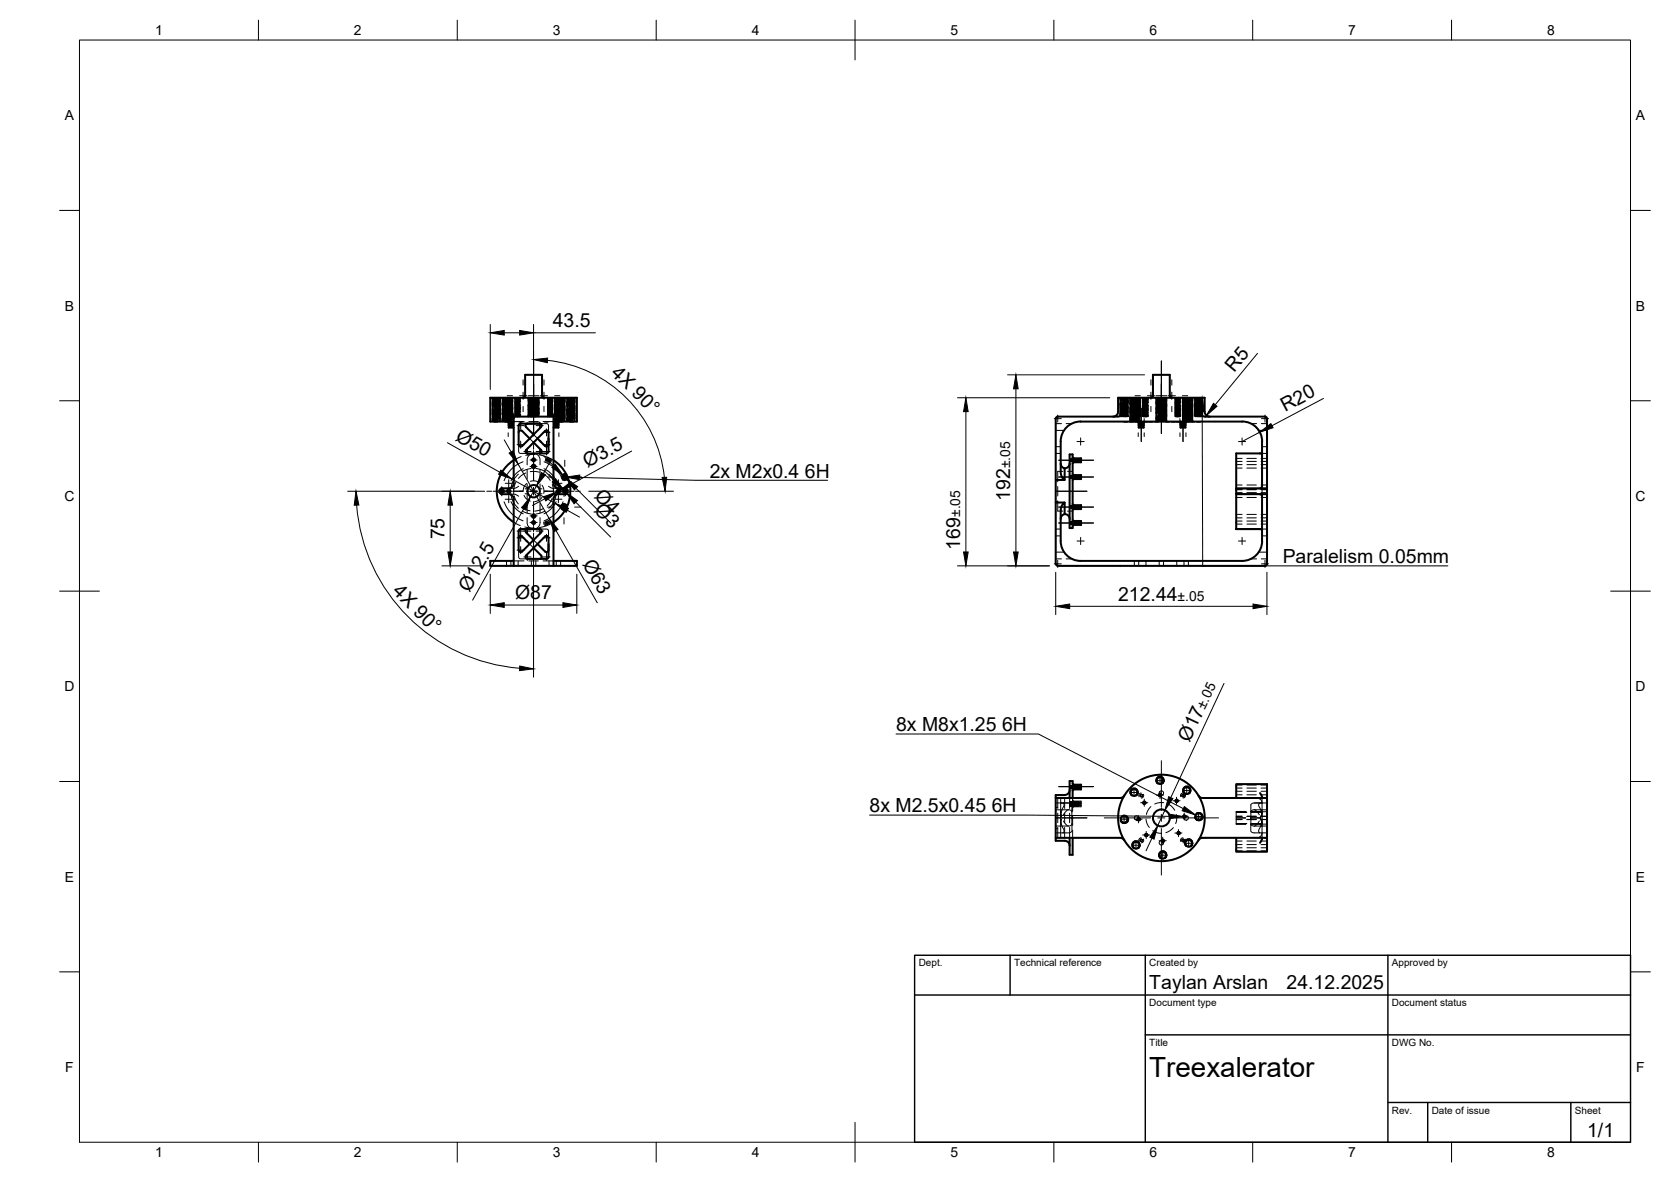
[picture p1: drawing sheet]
<svg xmlns="http://www.w3.org/2000/svg" width="420mm" height="297mm" viewBox="0 0 420 297" stroke-linecap="round" stroke-linejoin="round" font-family="sans-serif">
<defs><g id="words">
<text font-size="7" x="289" y="270.6">Treexalerator</text>
<g font-size="4.9">
<text x="139" y="82.2">43.5</text>
<text x="153.5" y="93.9" transform="rotate(45 153.5 93.9)">4X 90°</text>
<text x="310.3" y="93.6" transform="rotate(-50 310.3 93.6)">R5</text>
<text x="323.1" y="103.6" transform="rotate(-28 323.1 103.6)">R20</text>
<text x="114.3" y="110.5" transform="rotate(29 114.3 110.5)">Ø50</text>
<text x="147.7" y="117.7" transform="rotate(-29 147.7 117.7)">Ø3.5</text>
<text x="149.2" y="125" transform="rotate(45 149.2 125)">Ø4</text>
<text x="178.5" y="120">2x M2x0.4</text>
<text x="202.4" y="120">6H</text>
<text x="254" y="125.9" transform="rotate(-90 254 125.9)">192</text>
<text x="149.2" y="128.4" transform="rotate(45 149.2 128.4)">Ø3</text>
<text x="111.7" y="135.6" transform="rotate(-90 111.7 135.6)">75</text>
<text x="146.3" y="141.7" transform="rotate(60 146.3 141.7)">Ø63</text>
<text x="241.4" y="138.1" transform="rotate(-90 241.4 138.1)">169</text>
<text x="322.5" y="141.5">Paralelism 0.05mm</text>
<text x="98.5" y="148.9" transform="rotate(45 98.5 148.9)">4X 90°</text>
<text x="118.1" y="149" transform="rotate(-61 118.1 149)">Ø12.5</text>
<text x="129.5" y="150.5">Ø87</text>
<text x="281.2" y="150.9">212.44</text>
<text x="225.3" y="183.8">8x M8x1.25</text>
<text x="251.9" y="183.8">6H</text>
<text x="299.1" y="186.7" transform="rotate(-65 299.1 186.7)">Ø17</text>
<text x="218.7" y="204.1">8x M2.5x0.45</text>
<text x="249.4" y="204.1">6H</text>
<text x="289" y="248.5">Taylan Arslan</text>
<text x="323.5" y="248.5">24.12.2025</text>
<text x="399.1" y="285.7">1/1</text>
</g>
<g font-size="3.5">
<text x="39" y="8.8">1</text>
<text x="89" y="8.8">2</text>
<text x="139" y="8.8">3</text>
<text x="189" y="8.8">4</text>
<text x="239" y="8.8">5</text>
<text x="289" y="8.8">6</text>
<text x="339" y="8.8">7</text>
<text x="389" y="8.8">8</text>
<text x="16.3" y="30.2">A</text>
<text x="411.3" y="30.2">A</text>
<text x="16.3" y="78">B</text>
<text x="411.3" y="78">B</text>
<text x="254" y="117.7" transform="rotate(-90 254 117.7)">±.05</text>
<text x="16.2" y="125.9">C</text>
<text x="411.2" y="125.9">C</text>
<text x="241.4" y="129.9" transform="rotate(-90 241.4 129.9)">±.05</text>
<text x="296.1" y="150.9">±.05</text>
<text x="16.2" y="173.7">D</text>
<text x="411.2" y="173.7">D</text>
<text x="303" y="178.4" transform="rotate(-65 303 178.4)">±.05</text>
<text x="16.3" y="221.6">E</text>
<text x="411.3" y="221.6">E</text>
<text x="16.4" y="269.4">F</text>
<text x="411.4" y="269.4">F</text>
<text x="39" y="290.8">1</text>
<text x="89" y="290.8">2</text>
<text x="139" y="290.8">3</text>
<text x="189" y="290.8">4</text>
<text x="239" y="290.8">5</text>
<text x="289" y="290.8">6</text>
<text x="339" y="290.8">7</text>
<text x="389" y="290.8">8</text>
</g>
<g font-size="2.5">
<text x="231" y="242.9">Dept.</text>
<text x="255" y="242.9">Technical reference</text>
<text x="289" y="242.9">Created by</text>
<text x="350" y="242.9">Approved by</text>
<text x="289" y="252.8">Document type</text>
<text x="350" y="252.8">Document status</text>
<text x="289" y="262.9">Title</text>
<text x="350" y="262.9">DWG No.</text>
<text x="350" y="279.9">Rev.</text>
<text x="360" y="279.9">Date of issue</text>
<text x="396" y="279.9">Sheet</text>
</g>
</g></defs>
<!-- layer: Visible -->
<g fill="none" stroke="#000" stroke-width=".51">
<path d="M136.3 99.4v-5.2h-4.3v5.2l-.2 .5h-.3M136.3 99.4l.1 .3 .4 .2M289.4 99.9h.3l.2-.5v-5.2h4.2v5.2l.6 .5M127.8 105.9l.1 1.5h1.3M128.5 103.4l.6 .8 .1 .5M129.2 105.9h-5.9v-5.9h21.8v5.9h-5.9M129.2 115.6a9.3 9.3 0 0 0 0 15.6M130.4 108.7l.2-.4 .6-.1 2 2M130.9 106.5h4.8M130.9 106.4l-.3 .2-.2 .3v4.8l.2 .4 .3 .1 .4-.1 4.8-4.8M132.6 106.5l-.4 .2v.5l2 2M134.2 111.2l1.9 1.9"/>
<path d="M135.2 110.2l1.9 1.9M135.7 106.4l.5 .3-.1 .6M136.1 113.1l.1 .5-.5 .3M137.1 108.3l-4.8 4.8-.2 .3 .2 .4 .3 .1h4.8l.4-.1 .1-.4v-4.7M137.1 108.3l.5-.1 .3 .4M137.9 110.2v.7M137.9 111.7l-.3 .5-.5-.1M139.2 104.7h-10v16.8a1.26 1.26 0 0 1-1.3 1.2h-1.7l-.5 .2a.87 .87 0 0 0 .5 1.3h1.7a1.23 1.23 0 0 1 1.3 1.3v16.7M139.2 115.6a9.3 9.3 0 0 1 3.5 4.2l.1 .2M139.8 103.4l-.6 1.1v17a1.26 1.26 0 0 0 1.2 1.2h1.8l.4 .2a1.05 1.05 0 0 1-.2 1.2l-2 .1a1.26 1.26 0 0 0-1.2 1.3v16.7M140.3 105.9h.2M140.6 105.9l-.2 1.5h-1.2"/>
<path d="M141.9 119.7v.3M142.3 119.8l-.4-.1 .3 .2-.3 .1M142.3 119.9l-.2 .2-.2-.1M142.3 119.8v.1M142.4 119.2a.75 .75 0 0 0-1 .4 .75 .75 0 0 0 .4 1 .75 .75 0 0 0 1-.6M265.5 105.2v15.4M266.7 116.5l.4 .9 .6 .3M268.9 114.2h.8v18.5h-.8zM269.7 119.1l.3 .3h1.8v1h-1.8M269.7 114.9l.3 .3h1.8v1h-1.8M270 119.4v1M270 115.2v1"/>
<path d="M270 116.2l-.3 .2M281.1 103.4v-3.4h21.8v3.4a1.26 1.26 0 0 0 1.3 1.3M281.2 103.4a1.26 1.26 0 0 1-1.3 1.3M282.7 103.4l-.6 .9-1 .4h-15.1l-.5 .2v.3M286.2 105.9l.1 1.5h1.3l.1-1.5M296.7 105.9l.1 1.5h1.3l.1-1.5M301.3 103.4l.7 .9 .9 .4h15.2l.2 .1 .3 .4M316.8 113.9h-6v8.8M316.8 113.9h.5M316.8 113.9h.1M317.3 110.9v11.4l-.1 .3-.4 .1M317.4 110.9a5 5 0 0 0-5.1-5h-40.6a5 5 0 0 0-5 5v8.1l.4 1 .6 .6v-2.9a1.26 1.26 0 0 0 1.3-1.3"/>
<path d="M318.6 105.2v17.5M130.4 135.1l.2-.3 .5-.1 2.1 2M132.6 133l-.3 .1-.1 .5 2 2.1M134.1 133h1.6M134.2 137.7l1.9 2v.5l-.4 .2M135.2 136.7l2.2 2.1 .3-.2 .2-.3v-1.6M135.7 133l.5 .3-.1 .5M135.7 133l-4.8-.1-.3 .2-.2 .3v4.8l.2 .4 .3 .1 .4-.1 4.8-4.8M137.1 134.8l-4.8 4.8-.2 .3 .2 .4 .3 .1h4.8l.4-.1 .1-.3M137.1 134.8l.5-.1 .3 .4v4.9M141.7 127.3l.3-.1 .1 .3M141.7 127.3l.3 .1-.2 .3 .3-.2"/>
<path d="M141.7 127.3v.3M142.2 128.1l-1.6 2-1.4 1.1M142.6 127.3a.75 .75 0 0 0-1-.6 .75 .75 0 0 0-.5 1 .75 .75 0 0 0 1.1 .4M142.8 120a9.4 9.4 0 0 1-.6 8.1M267.7 129.2v-2.9l-.6 .6-.4 1v8a5 5 0 0 0 5 5.1h40.6a5 5 0 0 0 5.1-5.1M267.7 120.6h-2.2v5.7h2.2M267.7 129.2a1.26 1.26 0 0 1 1.3 1.2M267.7 129.2l-.8 .6-.2 .6M269.7 126.7l.3 .2h1.8v1h-1.8M269.7 130.7l.3 .2h1.8v1h-1.8M270 130.9v1M270 131.9l-.3 .3"/>
<path d="M270 126.9v1M270 127.9l-.3 .3M270 120.4l-.3 .2M310.8 133h6.5zM310.8 124.2v8.8M310.8 122.7v1.5M310.8 124.2h7.8M310.8 122.7h7.8M316.8 124.2l.4 .1 .1 .3v11.4M316.8 133h.5h-.5M318.6 122.7v19l-.1 .2-.4 .3h-52.1l-.5-.5v-15.4M129.2 141h-5.9v1.2h5.9"/>
<path d="M129.2 142.2h10M139.2 141h5.9v1.2h-5.9M269 198.5a1.29 1.29 0 0 1-1.3 1.3h-2.2v.7M269.8 197l.2 .2h1.8v1.2h-1.8M270 198.2v.2M270 197.2v1M270 198.4l-.3 .2M270 198.2l-.3 .2M270 198.2h1.8M282.7 199.9l-.9 .6h-16.3M284.5 199.7l.6 .3 .7-.3M284.9 198.2h.5"/>
<path d="M284.9 198.2l-.4 .2-.3 .5 .3 .8M285.4 198.2l.6 .5-.1 .8-.1 .2 .2-.4-.2-.7-.8-.3-.6 .4-.1 .6 .2 .4M291 196.7l.7 .3 .6-.3M291.5 199.6l.1-.1a.29 .29 0 0 1 .4 .3 .29 .29 0 0 1-.3 .3l-.2-.1M291.5 199.6h.3l.1 .2-.2 .3-.2-.1M291.5 199.6v.4M292.3 196.7l.2-.6-.3-.6-.6-.2-.6 .4-.2 .6 .2 .4-.2-.5 .1-.5a.88 .88 0 0 1 1.1-.5l.6 .6-.3 .9M297.8 199.2l.6 .3 .7-.3M298.7 197.7l.6 .5-.1 .8-.2 .2 .3-.5-.3-.6-.7-.3-.5 .2-.2 .4 .2 .8M298.7 197.7a.93 .93 0 0 0-1.2 .6v.5l.3 .4M301.3 199.9l1 .6h16.3M316.8 199.3l.5 1.2"/>
<path d="M265.5 210.6v.7h2.2a1.26 1.26 0 0 1 1.3 1.3M265.5 210.6h16.3l.9 .6M265.5 200.5v10.1M268.9 210.6v4.2h.8v-4.2M268.9 200.5v-4.2h.8l.1 .8-.1 3.4M282.3 205.1l-.5 .5 .1 .7M282.3 205.1l.8 .1 .4 .5-.1 .6-.4 .4h-.6l-.5-.4 .4 .4 .6 .1a.92 .92 0 0 0 .8-.9M282.3 205.1l.5-.1 .5 .2 .4 .7M285 213l.6 .3 .7-.3M285 213l-.2-.6 .1-.4 .7-.4 .5 .1 .3 .4 .1 .5-.2 .4M285.4 211.4h.5M285.4 211.4l-.6 .7-.1 .4 .3 .5"/>
<path d="M285.9 211.4l.5 .4 .1 .4-.2 .8M286.1 205.7l.3-.1 .2 .3M286.1 205.7h.3l.1 .2-.2 .2-.2-.1M286.2 205.7l-.1 .3M286.6 205.9a.3 .3 0 0 1-.2 .3 .3 .3 0 0 1-.3-.2M287.6 201.5l-.1 .4M288 201.7l-.3-.2 .2 .1 .1 .2-.5 .1M288.1 201.7a.31 .31 0 0 1-.2 .3 .31 .31 0 0 1-.4-.1M288.1 209.6l-.1 .4M288.5 210l-.5 .1h.3l.2-.2-.1-.3h-.3h.3l.1 .4M291.7 215.5l.7 .3 .6-.3M291.7 215.5l-.3-.5 .1-.6a.89 .89 0 0 1 .9-.5 .89 .89 0 0 1 .8 .5l.1 .6-.3 .5"/>
<path d="M291.7 215.5l-.1-.9 .6-.5 .6 .1 .3 .4 .1 .4-.2 .5M292.2 211.1v.3M292.2 211.1l.2-.1a.28 .28 0 0 1 .3 .4 .28 .28 0 0 1-.5 .1M292.2 211.1h.4v.3l-.2 .1h-.2M295.7 201l-.1 .4M295.7 201l.4 .1v.3M295.7 201h.3l.1 .2-.1 .3-.4-.1M296.1 201.4l-.2 .1-.3-.1M296.2 209.1l-.1 .4M296.2 209.2l.1-.1a.28 .28 0 0 1 .3 .4 .28 .28 0 0 1-.5 0M296.2 209.2h.3l.1 .3-.2 .1-.3-.1M297.6 205v.4"/>
<path d="M297.6 205h.3l.2 .3M297.6 205h.3l.1 .3-.1 .2-.3-.1M298 205.3l-.2 .2-.2-.1M298.3 212.5l.6 .3 .7-.3M298.6 211l-.5 .4v.9l.1 .2-.2-.4 .1-.6 .4-.3 .4-.1 .7 .4 .1 .6-.2 .4M298.6 210.9h.6M299.1 211l.5 .2 .2 .5-.3 .8M301.1 204.4h.7l.5 .4 .1 .6-.4 .6-.8 .1-.5-.4 .8 .3 .7-.6v-.5l-.3-.4zM301.1 204.4l-.5 .5 .1 .7M310.8 200.5v-3.5h7.8v17h-7.8v-3.4M317.3 210.6l-.5 1.2M318.6 210.6h-16.3l-1 .6"/>
<circle cx="134.2" cy="115.6" r=".37"/>
<circle cx="134.2" cy="117.2" r=".43"/>
<circle cx="142" cy="119.9" r=".5"/>
<circle cx="126.3" cy="123.4" r=".37"/>
<circle cx="127.9" cy="123.4" r=".43"/>
<circle cx="134.2" cy="131.3" r=".37"/>
<circle cx="134.2" cy="129.7" r=".43"/>
<circle cx="134.2" cy="123.4" r="1.56"/>
<circle cx="140.4" cy="123.4" r=".43"/>
<circle cx="141.8" cy="127.4" r=".5"/>
<circle cx="142.1" cy="123.4" r=".37"/>
<circle cx="292" cy="205.6" r="10.9"/>
<circle cx="292" cy="205.5" r="2.13"/>
</g>
<!-- layer: Hidden -->
<g fill="none" stroke="#000" stroke-width=".25">
<path d="M123.9 100l-.1 .1M125.8 100l-2 .1M125.8 100h.1M125.8 100l-.2 .1M126.4 100l-.1 .1M126.9 100l-.1 .1M128.1 100h.1M128.2 100h.5h-.5l.4 .1M128.3 100l-2 .1M128.3 100h-.2h.3M128.3 100h.1M128.3 100l-.2 .1"/>
<path d="M128.7 100h-.5l.5 .1h-.5l.3 .1M128.7 100h.1M128.8 100h.1M128.8 100l-.2 .1 .2 .2M129.5 100h.1M129.7 100h.4h-.5l.4 .1M129.7 100h-.2h.4M129.9 100h-.4h.4M130 100h.1M130.1 100h-.5l.5 .1h-.5l.3 .1M130.1 100h.1M130.1 100l.1 4.7"/>
<path d="M130.2 100h.4h-.5l.4 .1M130.2 100h-.2h.4M130.4 100h-.4h.4M130.6 100h-.5l.5 .1h-.5l.3 .1M130.6 100h.1M132.8 100h.1M132.9 100h-.1M133.3 100h-.5l1.5 .1M133.4 100h1.3l-1.1 .1M133.5 100h.1M133.6 100l.1 .2-.2 .1M133.7 100h.4h-.5l.4 .1"/>
<path d="M133.9 100h-.4h.4M133.9 100h-1.1l1.4 .1M133.9 100h-.4l1.5 .1M134 100h-.4l.5 .1h-.5l.3 .1M134.1 100h1.3l-1.1 .1M134.1 100h.1M134.2 100h.1M134.3 100h.5h-.6l.5 .1M134.5 100h-1l1.4 .1M134.6 100l-1.4 .1M134.8 100h.1M135.3 100l-1.4 .1"/>
<path d="M135.4 100v.1M137.7 100h.1M137.8 100h.4h-.5l.4 .1M137.9 100h-.2h.3M138.2 100h.1M138.2 100h-.5l.5 .1h-.5l.3 .1M138.2 100l.1 4.7M138.3 100h.4h-.5l.4 .1M138.3 100h-.1h.3M138.7 100h-.5l.5 .1h-.5l.3 .1M138.7 100h.1M139.6 100h.1"/>
<path d="M139.7 100l-.2 .1M139.7 100h.1M139.9 100h-.3h.4M140 100h-.4h.6h-.5l.4 .1M140.1 100h-.4l.5 .1h-.5l.3 .1M140.2 100h.1M140.2 100l-.2 .1M141.5 100l-1.9 .1M141.6 100l-.2 .1 .2 .2M141.6 100h.1M142 100l-.1 .1 .1 .2M142.1 100h.1"/>
<path d="M142.7 100l-.2 .1 .2 .1M144.6 100h.1M144.6 100l-.2 .1 .2 .2M281.8 100l-.2 .1M281.8 100h.1M281.9 100h-.1l1.7 .1-.5 .1M282.3 100h1.2l-1 .1M283.3 100l-1.7 .1h.7M284.2 100h.1M284.3 100l-.2 .2 .2 .2-.2 .1M284.5 100h-.2l.7 .1M284.7 100h.1"/>
<path d="M284.8 100v.1M284.9 100h1.3l-.8 .1M285 100h-.2l.7 .1M285.8 100l-1.5 .1h.8M285.9 100h.8l-1.4 .1M286 100h.1M286.1 100h.4h-.5l.5 .1h-.5l.2 .1M286.3 100l-1.5 .1h.8M286.5 100h.1M286.6 100h.1M286.6 100h-.6h.1M286.6 100h-.6"/>
<path d="M286.6 100h-.1M287.4 100h.1M287.5 100h-.1M287.5 100h.5l-.5 .1h.4M287.6 100h.4h-.5l.5 .1h-.5l.1 .1M287.9 100h.1M288 100h.1M288 100h.5l-.6 .1h.5M288 100h-.6h.1M288 100h-.6M288.1 100h.4h-.6l.6 .1h-.6l.2 .1M288.5 100h.1"/>
<path d="M288.5 100h-.6h.1M288.5 100h-.6M290.8 100h.1M290.8 100l-.1 .2 .1 .2-.1 .1M291 100h-.2l.7 .1M291.4 100h.1M291.4 100h1.3l-.8 .1M291.4 100h.6M291.5 100h.4h-.5l.5 .1h-.5l.1 .1M291.7 100h-.2l.7 .1M291.9 100h.8l-1.3 .1M291.9 100h.1"/>
<path d="M292 100h-.6M292 100h.1M292 100h-.1M292.1 100h1.3l-.8 .1M292.1 100h.1M292.1 100h-.1M292.2 100h.4l-.5 .1h.5M292.2 100h.4h-.5l.5 .1h-.5l.1 .1M292.3 100l-1.5 .1h.8M292.6 100h.1M292.7 100h-.7h.2M292.7 100h-.6"/>
<path d="M292.7 100h.1M292.7 100h-.1M293 100l-1.5 .1h.8M293.3 100h.1M295.5 100h.1M295.6 100h.1M295.6 100h-.1M295.6 100h.5l-.5 .1h.5M295.7 100h.4h-.5l.5 .1h-.5l.1 .1M296 100h.1M296.1 100h.1M296.1 100h-.1"/>
<path d="M296.1 100v4.7M296.1 100h-.6h.2M296.1 100h.5l-.5 .1h.4M296.2 100h-.7M296.2 100h.1M296.2 100h.4h-.5l.5 .1h-.5l.1 .1M296.6 100h.1M296.6 100h-.6h.1M296.6 100h-.6M296.7 100h.1M297.4 100h.1M297.5 100h.5l.1 .2"/>
<path d="M297.5 100h.1M297.5 100h-.1M297.6 100h.4h-.5l.5 .1h-.5l.1 .1M297.8 100h-.2l.7 .1M298 100h.1M298.1 100h-.6M298.1 100h.1M298.1 100h-.1M298.1 100h1.3l-.7 .1M298.2 100h-.2l.8 .1M299 100l-1.4 .1h.8M299.1 100h.8l-1.3 .1"/>
<path d="M299.3 100h.1M299.5 100l-1.5 .1h.9M299.8 100h.1M300.5 100l-.1 .1M300.5 100h.1M300.7 100h-.2l1.7 .1-.5 .1M301.1 100h1.1l-.9 .1M302 100l-1.6 .1h.7M123.8 100.1l.2 .1M123.8 102h.1M123.8 102l.2 .2-.2 .1 .2 .1-.2 .2 .1 .2M123.8 102.9l.2 .1-.2 .2"/>
<path d="M123.8 103.2h.1M123.8 103.5v.1M123.8 103.9h.1M123.8 104.1v.1M123.8 104.5h.1M123.8 104.8h.1M123.8 105.1h.1M123.8 105.4h.1M123.8 105.7h.1M123.8 105.8l.1 .1M123.8 105.4l.2 .1-.2 .2M123.8 105.1l.2 .1-.2 .2"/>
<path d="M123.8 104.8l.2 .1-.2 .2M123.8 104.5l.2 .1-.2 .2M123.8 104.2l.2 .1-.2 .2M123.8 103.9l.2 .1-.2 .1M123.8 103.6l.2 .1-.2 .1M123.8 103.3h.2l-.2 .2M123.8 102.9l2 .2h-.3M123.9 100.8l1.9 .1-.4 .1M123.9 105.1h-.1l2 .1-.2 .1M123.9 100.7l1.9 .2h-.5M123.9 100.8l1.7 .2-.6 .1M123.9 100.2l-.1 .5 .2 .1"/>
<path d="M123.9 100.8l-.1 .2 .2 .2-.2 .1 .1 .3M124 105.1h-.2l2 .2h-.1M124 101.5l-.2 .1 .2 .2-.2 .2M124 102.8l-.2 .1M124 100.6l1.6 .2h-.6M124 101l1.6 .1-.7 .1M124.1 104.8l1.7 .2h-.6M124.1 101.2l1.5 .1-.8 .1M124.1 100.5h-.2l1.7 .2h-.5M124.1 101h-.3l2 .2M124.1 100.3h-.2l1.7 .1-.4 .1M124.2 104.8l1.6 .1-.7 .1"/>
<path d="M124.2 101l-.4 .1 1.9 .1M124.2 101.3l1.4 .1-.9 .1M124.2 102.7l1.6 .1h-.8M124.2 101.5l1.4 .1-.9 .1M124.2 100.2h-.3l1.7 .2h-.3M124.3 103.2h-.5l1.8 .1M124.3 102.6l1.5 .2-1.8 .2M124.3 103.2l-.5 .1 1.8 .1M124.4 101.6l1.2 .1-1.1 .1M124.4 100.5l1.4 .1-1 .1M124.4 105.4h-.6l1.7 .1M124.4 101.8l1.2 .1-1.1 .1"/>
<path d="M124.5 100.5l1.3 .1h-1M124.5 105.4h-.7l1.6 .1M124.5 101.9l1.1 .1-1.2 .1M124.6 102.2l1 .1h-1.3M124.6 104.4h-.7l1.9-.1-1.9 .3 .8 .1M124.6 104.6l1.2 .1h-1.2M124.7 101.3l-.9 .1h1.5M124.7 102.3h.9l-1.4 .2M124.7 104.5l1.1 .1-1.3 .1M124.7 101.3l-.9 .1 1.4 .1M124.7 102.5l.9 .1-1.4 .1M124.8 102.4l1 .1-1.3 .1"/>
<path d="M124.8 103.4l-1 .1 1.3 .1M124.8 102.4h1l-1.4 .1M124.8 102.6l.8 .1-1.5 .1M124.8 105.8l-.8 .1M124.9 103.5l-1.1 .1h1.2M124.9 100.2l.9 .1-1.5 .1M124.9 105.6l-1.1 .1 1.1 .1M124.9 105.8h-1l1.3 .1M125 100.2l.8 .1-1.6 .1M125 102.9l.6 .1-1.6 .1M125 105.5l-1.1 .1 1.3 .1M125 105.6l-1.2 .1 1.1 .1"/>
<path d="M125.1 103.1l.5 .1-1.6 .2M125.2 104.3h.6l-1.7 .2M125.2 105.2l-1.3 .1 1.2 .1-1.2 .1 1.2 .1M125.2 103.2l.4 .1-1.7 .1 .2 .1M125.2 101.6h-1.4l.9 .1M125.2 103.4l.4 .1-1.7 .2h.3M125.2 104.3h.6l-1.8 .1M125.2 101.6l-1.4 .1 .9 .1M125.3 105.1l-1.4 .1 1.1 .1M125.3 102.1l.5 .1-1.9 .1M125.3 103.5l.3 .1-1.7 .1 .4 .1M125.3 103.7l-1.5 .2h.8"/>
<path d="M125.3 104.9l-1.4 .1 1 .1M125.3 105.9h.3M125.4 103.8h.2l-1.7 .2h.4M125.4 102.1h.4l-1.9 .2M125.4 103.8l-1.6 .1h.7M125.4 104.8l-1.5 .1 .9 .1M125.4 100.1h.2l-1.7-.1 1.7 .1-.3 .1M125.5 105.9h-.7M125.5 103.9h.1l-1.7 .2h.5M125.5 104.5l-1.6 .2 .9 .1M125.5 104.1l-1.6 .2h.6M125.6 102l.2 .1-.2 .2"/>
<path d="M125.6 103.6l.2 .1-.2 .1M125.6 104.8l.2 .1-.2 .2M125.6 105.1l.2 .1-.2 .2M125.6 105.5l.2 .1-.2 .1M125.6 105.8l.1 .1M125.6 100.1l.2 .2M125.6 100.5h.2M125.6 100.8l.2 .1M125.6 101.1l.2 .1M125.6 101.4l.2 .1M125.6 101.7l.2 .1M125.6 102.3l.2 .1"/>
<path d="M125.6 102.6l.2 .2M125.6 103l.2 .1M125.6 103.3l.2 .1M125.6 103.9l.2 .1M125.6 104.5l.2 .1M125.6 100.1h.1M125.6 100.4v.1M125.6 100.7v.1M125.6 101v.1M125.6 101.3v.1M125.6 101.6v.1M125.6 101.9v.1"/>
<path d="M125.6 102.2v.1M125.6 102.6h.1M125.6 102.9v.1M125.6 103.2v.1M125.6 103.5v.1M125.6 103.8v.1M125.6 104.1v.1M125.6 104.4v.1M125.6 104.8h.1M125.6 105.1h.1M125.6 105.4v.1M125.6 105.7v.1"/>
<path d="M125.7 104h.1l-2 .2h.2M125.7 101.8l-1.9 .2h.4M125.8 104l-2 .1 .2 .1M125.8 101.8l-2 .2h.3M125.8 100.3h.1M125.8 100.6h.1M125.8 100.9h.1M125.8 101.2h.1M125.8 101.5h.1M125.8 101.8h.1M125.8 102.4v.1M125.8 102.8h.1"/>
<path d="M125.8 103.1h.1M125.8 103.4h.1M125.8 104l-.2 .1M125.8 104.6v.1M125.8 100.3l-.2 .1M125.8 100.6l-.2 .1M125.8 100.9l-.2 .1M125.8 101.2l-.2 .1M125.8 101.5l-.2 .1M125.8 101.8l-.2 .1M125.8 102.5l-.2 .1M125.8 102.8l-.2 .1"/>
<path d="M125.8 103.1l-.2 .1M125.8 103.4l-.2 .1M125.8 104.7l-.2 .1M126.3 100.1l.1 .1M126.3 102h.1M126.3 102.9l.1 .1-.1 .2M126.3 103.2h.1M126.3 103.5v.1M126.3 103.9h.1M126.3 104.1v.1M126.3 104.5h.1M126.3 104.8h.1"/>
<path d="M126.3 105.1h.1M126.3 105.4h.1M126.3 105.7h.1M126.3 102l.1 .1-.1 .2 .1 .1-.1 .2 .1 .2M126.3 105.8l.1 .1M126.3 105.4l.1 .1-.1 .2M126.3 105.1l.1 .1-.1 .2M126.3 104.8l.1 .1-.1 .2M126.3 104.5l.1 .1-.1 .2M126.3 104.2l.1 .1-.1 .2M126.3 103.9l.1 .1-.1 .1M126.3 103.6l.1 .1-.1 .1"/>
<path d="M126.3 103.3h.1l-.1 .2M126.3 102.9l2 .1-.3 .1M126.3 102.9l2.3 .3-1.6 .2M126.4 100.8l1.9 .1-.4 .1M126.4 105.1h-.1l2 .1-.2 .1M126.4 100.7l1.9 .2h-.5M126.4 100.8l1.7 .2-.6 .1M126.4 100.2l-.1 .2 .1 .1-.1 .2 .1 .1M126.4 100.8l-.1 .2 .1 .2-.1 .2 .1 .2M126.4 101.5l-.1 .1 .1 .2-.1 .2M126.4 102.8l-.1 .1M126.5 105.1h-.2l2 .2h-.1"/>
<path d="M126.5 100.6l1.6 .2h-.6M126.6 101l1.5 .1-.7 .1M126.6 104.8l1.7 .2h-.6M126.6 101.2l1.5 .1-.8 .1M126.6 100.5h-.2l1.7 .2h-.5M126.6 101h-.3l2 .2M126.6 100.3h-.2l1.7 .2h-.4M126.7 104.8l1.6 .1-.7 .1M126.7 101l-.4 .1 1.9 .1M126.7 101.3l1.4 .1-.9 .1M126.7 102.6l1.6 .2h-.8M126.7 100.1l2.1-.1z"/>
<path d="M126.7 100.1h.1M126.7 100.7h.1M126.7 101v.1M126.7 101.4h.1M126.7 101.6v.1M126.7 102h.1M126.7 102.3h.1M126.7 102.9h.1M126.7 103.2h.1M126.7 103.5v.1M126.7 103.9h.1M126.7 104.1v.1"/>
<path d="M126.7 104.5h.1M126.7 104.8h.1M126.7 105.1h.1M126.7 105.4h.1M126.7 105.7h.1M126.8 103.2h-.5l1.8 .1M126.8 101.5l1.3 .1-1 .1M126.8 104.5l.1 .1-.1 .2 .1 .1-.1 .2 .1 .1-.1 .2 .1 .5M126.8 103.3h.1l-.1 .3 .1 .1-.1 .2 .1 .5-.1 .1M126.8 102.9l.1 .1-.1 .2M126.8 102.6l.1 .2M126.8 101.7l.1 .2"/>
<path d="M126.8 101.4l.1 .2M126.8 101.1l.1 .1-.1 .1M126.8 100.4l.1 .1M126.8 102.3l.1 .2M126.8 102l.1 .1-.1 .2M126.8 100.7l.1 .1M126.8 102.9l2 .1-.4 .1M126.8 102.9l2 .2h-.3M126.8 102.6l1.5 .2-1.8 .2M126.9 103.2l-.6 .1 1.8 .1M126.9 100.8l1.9 .1-.4 .1M126.9 101.6l1.2 .1-1.1 .1"/>
<path d="M126.9 105.1h-.2l2.1 .1-.2 .1M126.9 100.5l1.4 .1-.9 .1M126.9 105.4h-.6l1.7 .1-1.1 .1 1.3 .1M126.9 101.8l1.2 .1-1.1 .1M126.9 100.2l-.1 .2 1.5-.1-.9-.1M126.9 100.2h-.5l1.7 .2h-.3M126.9 100.8l1.7 .2-.6 .1M126.9 100.5l-.1 .2M126.9 101.5l-.1 .1M126.9 101.9l-.1 .1M126.9 102.8l-.1 .1M126.9 105.9h.1"/>
<path d="M126.9 100.8l-.1 .2M126.9 102.5l-.1 .1M127 105.1h-.3l2.1 .2h-.1M127 100.5h1.3l-1 .1M127 100.6l1.6 .2h-.6M127 105.4h-.7l1.6 .1M127 101.9l1.1 .1-1.2 .1M127 101l1.6 .1-.8 .1M127.1 102.2l1 .1h-1.3M127.1 104.8l1.7 .2h-.7l.2 .2-.2 .2 .2 .2-.2 .1 .2 .2-.1 .1M127.1 101.2l1.5 .1-.8 .1M127.1 100.5h-.2l1.7 .2h-.5"/>
<path d="M127.1 101h-.4l2.1 .2M127.1 104.6l1.2 .1h-1.2M127.1 100.3h-.2l1.7 .2h-.4M127.1 104.8l1.7 .1-.7 .1M127.2 101l-.5 .1 2 .1M127.2 102.3h.9l-1.4 .2M127.2 104.5l1.1 .1-1.3 .1M127.2 101.3l-.9 .1h2.3l-2.3-.1 1.5 .1M127.2 102.7l1.6 .1h-.8M127.3 103.2h-.6l1.9 .1M127.3 101.5l1.3 .1-1 .1M127.3 100.2h-.4l1.7 .2h-.3"/>
<path d="M127.3 102.4l1 .1-1.3 .1M127.3 103.4l-1 .1 1.3 .1M127.3 102.6l1.5 .2h-.9M127.3 103.2h-.6l1.8 .2M127.3 102.6h.8l-1.5 .2M127.3 105.8l-.8 .1M127.4 102.4l.9 .1h-1.4M127.4 101.6l1.2 .1-1.1 .1M127.4 103.5l-1.1 .1h1.2M127.4 100.5l1.4 .1-1 .1M127.4 105.4h-.7l1.8 .1M127.4 101.8l1.2 .1-1.1 .1"/>
<path d="M127.4 105.6l-1.1 .1 1.2 .1M127.5 105.8l-1.1 .1h1.3M127.5 100.5h1.3l-1 .1M127.5 103.9h-.8l1.9-.1-.4 .1h.5l-.5 .1h.5M127.5 105.4h-.8l1.7 .1M127.5 100.2l.8 .1-1.6 .1M127.5 102.9l.6 .1-1.6 .1M127.5 105.5l-1.1 .1 1.3 .1M127.5 101.9l1.1 .1-1.2 .1M127.5 105.6l-1.2 .1 1.1 .1M127.6 103.1l.5 .1-1.6 .2M127.6 102.2l1 .1h-1.3"/>
<path d="M127.6 104.6l1.2 .1h-1.2M127.6 101.3l-.9 .1h1.5M127.7 104.3h.6l-1.7 .2M127.7 103.2l.4 .1-1.7 .1 .2 .1M127.7 101.6h-1.4l.9 .1M127.7 105.2l-1.3 .1 1.2 .1-1.2 .1 1.2 .1M127.7 102.3h.9l-1.4 .2 .9 .1-1.4 .1M127.7 104.5l1.1 .1-1.3 .1M127.7 101.3l-1 .1 1.5 .1M127.7 103.4l.4 .1-1.7 .2h.3M127.7 102.5l.9 .1-1.5 .1M127.7 104.3h.6l-1.8 .1"/>
<path d="M127.8 101.6l-1.5 .1 .8 .1M127.8 102.4l1 .1-1.3 .1M127.8 105.1l-1.4 .1 1.1 .1M127.8 103.4l-1.1 .1 1.4 .1M127.8 102.1l.5 .1-1.9 .1M127.8 105.9h.6l-.2 .1h.7l-.7 .1h.6M127.8 103.7l-1.5 .1 .8 .1M127.8 103.5l.3 .1-1.7 .1 .4 .1M127.8 104.9l-1.4 .1 1 .1M127.8 102.6h.8l-1.6 .2M127.8 105.8l-.8 .1M127.8 105.9h.3"/>
<path d="M127.8 102.4l1 .1h-1.4M127.9 103.8h.2l-1.7 .2h.5M127.9 103.5l-1.2 .1h1.3M127.9 102.1h.4l-1.9 .2M127.9 102.8l.7 .1-1.6 .1M127.9 103.8l-1.6 .1h.7M127.9 100.2l.9 .1-1.5 .1M127.9 104.8l-1.5 .1 .9 .1M127.9 105.6l-1.2 .1 1.2 .1M127.9 105.8l-1 .1h1.3M128 100.1h.1l-1.7-.1 1.7 .1-.3 .1M128 103.9h.1l-1.7 .1 .6 .1"/>
<path d="M128 105.9h-.7M128 104.5l-1.6 .2 .9 .1M128 100.2l.8 .1-1.6 .1M128 102.9l.6 .1-1.6 .1M128 105.6l-1.3 .1 1.2 .1M128 104.1l-1.6 .2h.6M128.1 104.5h.6l-.6 .1 .6 .1h-.6h.6l-.6-.1 .6-.1zM128.1 103.2l.6 .2zM128.1 101.7h.6l-.6 .1h.6l-.4 .1M128.1 104.7h.6M128.1 104.5l-1.7 .1 .8 .1M128.1 104.7h.1"/>
<path d="M128.1 104.6h.1M128.1 104.4h.1M128.1 104.3h.1M128.1 104h.1M128.1 103.9h.1M128.1 103.6h.1M128.1 103.2h.1M128.1 103.1h.1M128.1 102.9h.1M128.1 102.8h.1M128.1 102.6h.1M128.1 102.5h.1"/>
<path d="M128.1 102.2h.1M128.1 102.1h.1M128.1 101.9h.1M128.1 101.8h.1M128.1 101.4h.1M128.1 101.1h.1M128.1 101h.1M128.1 100.8h.1M128.1 100.7h.1M128.1 100.4h.1M128.1 100.3h.1M128.1 100.1h.1"/>
<path d="M128.1 103.6l.2 .1M128.1 103v.1M128.1 101.2h.1M128.1 100.4l.1 .1M128.1 102.2l.1 .1M128.1 100.3l.1 .1M128.1 100.2l.1 .1M128.1 101.9v.2M128.1 100.9v.2M128.1 101.3l.1 .1M128.1 101.4l.1 .1M128.1 102.1l.1 .1"/>
<path d="M128.1 103.1l.1 .2M128.1 103.2l.1 .1M128.1 103.4h.1M128.1 102.3l.1 .1M128.1 101.7h.1M128.1 100.2h.1M128.1 100.9h.1M128.1 101.3h.1M128.1 101.6v.1M128.1 102.3h.1M128.1 103h.1M128.1 103.3v.1"/>
<path d="M128.1 103.4v.1M128.1 103.8h.1M128.1 104.5h.1M128.1 103.5h.1M128.1 104v.2M128.1 103.9l.1 .1M128.1 103.8l.1 .1M128.1 100.4l.6 .1h-.6l.6 .1h-.4M128.1 100.4l.6 .1h-.6l.6 .1h-.3M128.1 103.3l.6 .1h-.5l.5 .1h-.5l.4 .1M128.1 104.2l-1.7 .2 2.4-.1h-.7M128.1 103.2l.5 .1-1.7 .1 .2 .1"/>
<path d="M128.1 104.2l.2 .1-.2 .1M128.1 100.1l.2 .2M128.1 100.5h.2M128.1 100.8l.2 .1M128.1 101.1l.2 .1M128.1 101.4l.2 .1M128.1 101.7l.2 .1M128.1 102.3l.2 .1M128.1 102.6l.2 .2M128.1 103l.2 .1M128.1 104.5l.2 .1M128.1 102.2l.1 .2"/>
<path d="M128.2 104.3l.5-.1-.5-.1 .5 .1-.6 .1h.6l-.5 .1M128.2 102.9l.5 .2h-.5h.5l-.6-.1 .6-.1zM128.2 101.4h.5l-.5 .1 .5 .1h-.5h.3M128.2 101.6h-1.5l1 .1M128.2 105.2l-1.3 .1 1.2 .1-1.2 .1 1.2 .1M128.2 103.8h-.1M128.2 103.4h-.1M128.2 102.6l-.1 .2M128.2 104.3l-.1 .1M128.2 103.9h-.1M128.2 103.5l-.1 .4 .2 .1M128.2 101.5v.1"/>
<path d="M128.2 100.5l-.1 .1M128.2 104.7h-.1M128.2 104.4l-.1 .1M128.2 104.1v.1M128.2 104.2l-.1 .1M128.2 104h-.1M128.2 103.5l-.1 .1M128.2 102.4l-.1 .1M128.2 101.8l-.1 .1M128.2 101.4h-.1M128.2 101.2h-.1M128.2 103.2h-.1"/>
<path d="M128.2 103h-.1M128.2 102.9h-.1M128.2 102.5l-.1 .1M128.2 102.3h-.1M128.2 102.2h-.1M128.2 101.7l-.1 .1M128.2 101h-.1M128.2 104.5l-.1 .1M128.2 103.3h-.1M128.2 101.3h-.1M128.2 101.1h-.1M128.2 100.8l-.1 .1"/>
<path d="M128.2 100.7l-.1 .1M128.2 100.4h-.1M128.2 100.3h-.1M128.2 100.1l-.1 .1M128.2 100l-.1 .1M128.2 100v.2M128.2 100.2v.1M128.2 100.4v.1M128.2 100.7v.1M128.2 101.1v.1M128.2 101.2l-.1 .2M128.2 101.6v.1"/>
<path d="M128.2 101.8h.1M128.2 102.2h.1M128.2 102.8l-.1 .2M128.2 103.4h.1M128.2 104h.1M128.2 104.3h.1M128.2 104.4v.1M128.2 104.6v.1M128.2 104.1h.5l-.5 .1 .5 .1h-.5l.2 .1M128.2 104h.1l-2 .2h.2M128.2 102.6l.5 .1h-.5l.5 .1h-.5l.2 .1M128.2 101.8l-1.9 .2h.4"/>
<path d="M128.2 103.4l.4 .1-1.7 .1 .3 .1M128.2 106.1h.1M128.2 106.2h.1M128.2 106.4h.1M128.2 106.5h.1M128.2 106.8h.1M128.2 106.9h.1M128.2 107.2h.1M128.2 107.4h.1M128.2 106h.1M128.2 106.3h.1M128.2 106.6v.1"/>
<path d="M128.2 107h.1M128.2 107.1h.1M128.2 107.2v.2M128.2 107.1l.1 .1M128.2 106.7v.1M128.2 106.5l.1 .1M128.2 106.4l.1 .1M128.2 106.3l.1 .1M128.2 106.1v.1M128.2 104.3h.6l-1.8 .1M128.3 106.6h.6l-.7 .1h.7l-.5 .1M128.3 104l-2 .1 .2 .1"/>
<path d="M128.3 105.1l-1.4 .1 1.1 .1M128.3 106.6h-.1M128.3 106.9l-.1 .1M128.3 106.1h-.1M128.3 106.3h-.1M128.3 106.4h-.1M128.3 106.5h-.1M128.3 106.8l-.1 .1M128.3 107.1h-.1M128.3 107.2h-.1M128.3 106v.1M128.3 106.2v.1"/>
<path d="M128.3 106.3v.1M128.3 106.5h.1M128.3 106.6h.1M128.3 106.9h.1M128.3 107v.1M128.3 107.2h.1M128.3 106.9l.5 .1h-.5l.5 .1-.6 .1 .7 .1h-.7l.6 .1M128.3 101.8l.4 .1h-.5l.5 .1-.5 .1h.4M128.3 101.8l-2 .2h.3M128.3 102.1l.5 .1-1.9 .1M128.3 106.9h.6l-.7 .1h.7l-.4 .1M128.3 104.1l-.2-.1h.6l-.6-.1h.6l-1.8 .1 .5 .1"/>
<path d="M128.3 102.2h-.1h.5l-.5 .1h.5l-.5 .1h.1M128.3 100.7h-.1l.5 .1h-.5l.5 .1h-.5h.6l-1.9-.2M128.3 103.7l-1.6 .2h.9M128.3 103.5l.3 .1-1.7 .1 .4 .1M128.3 104.9l-1.4 .1 1 .1M128.3 100.3h.1M128.3 100.6h.1M128.3 100.9h.1M128.3 101.2h.1M128.3 101.5h.1M128.3 101.8h.1M128.3 102.1v.1"/>
<path d="M128.3 102.4v.1M128.3 102.8h.1M128.3 103.1h.1M128.3 103.4h.1M128.3 104h.1M128.3 104.6v.1M128.3 104.9l-.2 .2M128.3 100.9l-.2 .1M128.3 101.8l-.2 .2 .2 .1M128.3 101.5l-.2 .1M128.3 102.5l-.2 .1M128.3 100.3l-.2 .1"/>
<path d="M128.3 100.6l-.2 .1M128.3 101.2l-.2 .1M128.3 102.2l-.2 .1M128.3 102.8l-.2 .1M128.3 103.1l-.2 .1M128.3 103.4l-.2 .1M128.3 103.7l-.2 .1M128.3 104l-.2 .1M128.3 104.7l-.2 .1 .2 .1M128.3 100.6l.4 .1h-.5l.5 .1h-.5l.4 .1M128.4 103.4h-.2h.5l-.5 .1 .5 .1h-.5M128.4 103.8h.2l-1.7 .2h.4"/>
<path d="M128.4 100.1h.3l-.6 .1 .6 .1h-.6h.6l-.6-.1 .6-.1h-.3M128.4 102h-.3l.6 .1h-.6l.6 .1h-.1M128.4 102.1h.4l-1.9 .2M128.4 106.6h-.1l.5 .1h-.5l.5 .1h-.5l.1 .1M128.4 106.6h.5h-.7l.7 .1-.7 .1M128.4 101.4h.3h-.6l.6 .1-2 .2 .9 .1M128.4 100.3h-.2h.5l-.5 .1h.5l-.5 .1M128.4 104.8l-1.5 .1 .9 .1M128.4 100.7l-.3 .1h.6l-.6 .1 .5 .1M128.4 101.1h.3h-.5l.5 .1-.5 .1h.4M128.4 100.1h.2l-1.7-.1 1.7 .1-.3 .1M128.5 106.2h.3h-.5l.5 .1-.5 .1h.5"/>
<path d="M128.5 102.6h.2l-.6 .1 .6 .1h-.6h.1M128.5 100.7l-.4 .1h.6l-.6 .1 .6 .1M128.5 102.6h.2h-.5l.5 .1-.5 .1h.4M128.5 102.9l-.3 .1h.5l-.5 .1 .5 .1h-.5M128.5 106.9h-.3h.7l-.7 .1h.7l-.2 .1M128.5 102.6h.2l-.6 .1h.6l-.6 .1h.2M128.5 101.4l-.3 .1h.5l-.5 .1h.5l-.5 .1M128.5 104.5l-1.6 .2 .9 .1M128.5 104.1l-.3 .1h.5l-.5 .1 .5 .1h-.5M128.5 104.1l-1.6 .2h.6M128.5 105.9h-.2l.5 .1-.5 .1h.3M128.5 103.8l.2 .1h-.6l.6 .1h-.6h.2"/>
<path d="M128.6 106.2l.3 .1h-.7l.7 .1h-.7l.2 .1M128.6 107.4h-.3h.5M128.6 104.5h-.4l.5 .1-.5 .1h.5l-.5-.2M128.6 103h-.4l.5 .1-.5 .1h.5h-.2M128.6 107h.2l-.5 .1h.5l-.5 .1h.4M128.6 101l-.4 .1h.5l-.5 .1h.5l-.4 .1M128.6 104.5l-1.7 .1 .8 .1M128.6 105.9l-.4 .1 .7 .1h-.7h.5M128.6 101.8h-.4l.5 .1h-.5l.5 .1-.2 .1M128.6 100.3l-.4 .1h.5l-.5 .1h.5h-.2M128.6 103.5l-.5 .1h.6l-.6 .1h.6M128.6 102.2l-.4 .1h.5l-.5 .1h.5l-.3 .1"/>
<path d="M128.6 104.2l-1.7 .2h.7M128.6 103.6l.2 .1-.2 .1M128.6 103.8l.2 .2-.2 .2M128.6 104.2l.2 .1-.2 .1M128.6 105.1l.2 .1-.2 .6 .2 .1M128.6 101l.2 .2M128.6 101.3l.2 .2M128.6 102.2l.2 .2M128.6 104.4l.2 .2M128.6 103.5v.1M128.7 103.5l-.6 .1h.6l-.6 .1 .6 .1-.5 .1h.5l-.4 .1M128.7 104h.1l-2.1 .2h.3"/>
<path d="M128.7 103.6v.1M128.7 101.8h.1M128.7 100.1h.1M128.7 100.2v.1M128.7 100.4v.1M128.7 100.9h.1M128.7 101h.1M128.7 101.3v.1M128.7 100.7h.1M128.7 100.3v.1M128.7 100.8h.1M128.7 101.7h.1"/>
<path d="M128.7 102.5h.1M128.7 102.8h.1M128.7 103.4h.1M128.7 103.7h.1M128.7 103v.1M128.7 102.6h.1M128.7 102.3v.1M128.7 102.2v.1M128.7 101.9h.1M128.7 101.2v.1M128.7 103.9v.1M128.7 102.9h.1"/>
<path d="M128.7 103.5h.1M128.7 103.8v.1M128.7 104v.1M128.7 104.5h.1M128.7 104.6h.1M128.7 100.2h.1M128.7 100.3h.1M128.7 100.4h.1M128.7 100.6v.1M128.7 100.7v.1M128.7 101.2h.1M128.7 101.3h.1"/>
<path d="M128.7 101.6v.1M128.7 102.2h.1M128.7 102.3h.1M128.7 102.4v.1M128.7 102.5v.1M128.7 103h.1M128.7 103.3v.1M128.7 103.4v.1M128.7 103.8h.1M128.7 103.9h.1M128.7 104h.1M128.7 104.7h.1"/>
<path d="M128.7 106.5l-.4 .1h.5l-.5 .1 .5 .1h-.4M128.7 102.3h-.6l.6 .1h-.6l.5 .1M128.7 101.8l-2 .2h.5M128.7 102.3h-.6l.6 .1-.6 .1h.5M128.7 101l-.6 .1 .6 .1h-.6h.4M128.7 107.3l-.4 .1h.5h-.2M128.7 101l-.6 .1h.6l-.6 .1h.4M128.7 104.4h.1M128.7 104.2h.1M128.7 104.1h.1M128.7 103.1h.1M128.7 102.7h.1"/>
<path d="M128.7 102.4h.1M128.7 102.1h.1M128.7 101.6h.1M128.7 100.6h.1M128.7 100.5h.1M128.7 103.1v.2M128.7 104.4v.1M128.7 104.3v.1M128.7 104.1v.1M128.7 103.7v.1M128.7 101v.1M128.7 101.4v.2"/>
<path d="M128.7 100.5v.1M128.7 102.1v.1M128.7 103.5v.1M128.7 104.5v.1M128.7 102.7v.1M128.7 102.6v.1M128.7 101.9v.2M128.7 100.8v.1M128.7 103.3h.1M128.7 101.8v.1M128.7 104.2v.1M128.7 101.7v.1"/>
<path d="M128.7 100.9v.1M128.7 101.1v.1M128.7 101.4h.1M128.7 102.8v.1M128.7 104.3h.1M128.7 104.6v.1M128.7 100v.1M128.7 100.1v.1M128.8 106.2l-.5 .1h.5l-.5 .1 .5 .1-.6-.1h.7l-.7-.1h.7l-.2-.1M128.8 104l-2.1 .1 .3 .1M128.8 107.2h-.6l.7 .1h-.7l.5 .1M128.8 101.8l-2.1 .2h.4"/>
<path d="M128.8 105.9l-.5 .1M128.8 107.2v.1M128.8 106.4l.1 .1M128.8 106h.1M128.8 106.3l.1 .1M128.8 106.6h.1M128.8 106.7h.1M128.8 107h.1M128.8 107.1l.1 .1M128.8 107.3l.1 .1M128.8 100.3h.1M128.8 100.6h.1"/>
<path d="M128.8 100.9h.1M128.8 101.2h.1M128.8 101.5h.1M128.8 101.8h.1M128.8 101.8l-.2 .5M128.8 102.4v.1M128.8 102.8h.1M128.8 103.1h.1M128.8 103.4h.1M128.8 104.6v.1M128.8 104.7l-.2 .4M128.8 106.3h.1"/>
<path d="M128.8 106.4v.1M128.8 106.5v.1M128.8 106.6v.1M128.8 107.1h.1M128.8 107.4h.1M128.8 100.3l-.2 .1 .2 .1M128.8 100.6l-.2 .1 .2 .2M128.8 101.5l-.2 .1 .2 .2M128.8 103.1l-.2 .1 .2 .2M128.8 103.4l-.2 .1M128.8 102.8l-.2 .1 .2 .2M128.8 100.9l-.2 .1"/>
<path d="M128.8 101.2l-.2 .1M128.8 102.5l-.2 .1 .2 .2M128.8 105.9v.1M128.9 106h.1M128.9 106.3h.1M128.9 106.4h.1M128.9 106.6h.1M128.9 106.7h.1M128.9 106.9h.1M128.9 107h.1M128.9 107.4h.1M128.9 106.1v.2"/>
<path d="M128.9 106.5h.1M128.9 106.7v.2M128.9 107.2h.1M128.9 106.1h.1M128.9 106.3h-.1M128.9 106.4h-.1M128.9 106.5h-.1M128.9 106.6h-.1M128.9 106.9l-.1 .1M128.9 107l-.1 .1M128.9 107.2h-.1M128.9 107.4h-.1"/>
<path d="M129.2 105.9h2.6M129.3 105.9l-.1 .2M129.5 101.7h.7l-.7 .1h.7l-.6 .1 .5 .1h-.5l.4 .1M129.5 100.8h.7l-.7 .1 .7 .1-.7-.1 .6-.1zM129.5 104.7h.1M129.5 104.6h.1M129.5 104.4h.1M129.5 104.3h.1M129.5 104h.1M129.5 103.9h.1M129.5 103.6h.1M129.5 103.2h.1"/>
<path d="M129.5 103.1h.1M129.5 102.9h.1M129.5 102.8h.1M129.5 102.6h.1M129.5 102.5h.1M129.5 102.2h.1M129.5 102.1h.1M129.5 101.9h.1M129.5 101.8h.1M129.5 101.4h.1M129.5 101.1h.1M129.5 101h.1"/>
<path d="M129.5 100.8h.1M129.5 100.7h.1M129.5 100.4h.1M129.5 100.3h.1M129.5 100.1h.1M129.5 104l.1 .1M129.5 103.6v.2M129.5 100.2l.1 .1M129.5 103.4h.1M129.5 103v.1M129.5 100.3l.1 .1M129.5 101v.1"/>
<path d="M129.5 101.4l.1 .2M129.5 100.2h.1M129.5 100.9h.1M129.5 101.2h.1M129.5 101.3h.1M129.5 101.6v.1M129.5 101.9v.2M129.5 102.3h.1M129.5 103h.1M129.5 103.3v.1M129.5 103.4v.1M129.5 103.8h.1"/>
<path d="M129.5 104.5h.1M129.5 100.9v.1M129.5 101.3l.1 .1M129.5 102.3l.1 .1M129.5 103.5h.1M129.5 103.9l.1 .1M129.5 103.8l.1 .1M129.5 103.2l.1 .1M129.5 103.1l.1 .1M129.5 102.2l.1 .1M129.5 102.1l.1 .1M129.5 101.7h.1"/>
<path d="M129.5 100.4l.1 .1M129.6 101.7h.6l-.7 .1h.7l-.5 .1M129.6 100.4l.6 .1h-.7l.7 .1-.6 .1 .5 .1h-.5l.5 .1M129.6 100.4l.6 .1h-.7l.7 .1h-.4M129.6 101.4h.5l-.5 .1 .5 .1h-.5h.3M129.6 100.5l-.1 .1M129.6 104.4l-.1 .1M129.6 103.5l-.1 .1M129.6 102.9h-.1M129.6 104.7h-.1M129.6 104.5l-.1 .1M129.6 104.2l-.1 .1"/>
<path d="M129.6 104h-.1M129.6 103.9h-.1M129.6 103.2h-.1M129.6 102.6l-.1 .2M129.6 104.1v.1M129.6 104.3l-.1 .1M129.6 103.4h-.1M129.6 103.3h-.1M129.6 103h-.1M129.6 102.5l-.1 .1M129.6 102.4l-.1 .1M129.6 102.3h-.1"/>
<path d="M129.6 102.2h-.1M129.6 101.8l-.1 .1M129.6 101.7l-.1 .1M129.6 101.6h-.1M129.6 101.4h-.1M129.6 101.3h-.1M129.6 101.2h-.1M129.6 100.8l-.1 .1M129.6 100.7l-.1 .1M129.6 100.4h-.1M129.6 100.3h-.1M129.6 100.1l-.1 .1"/>
<path d="M129.6 100l-.1 .1M129.6 100h.1M129.6 100.1v.1M129.6 100.2v.1M129.6 100.4h.1M129.6 100.7h.1M129.6 100.8h.1M129.6 101.1v.1M129.6 101.2v.1M129.6 101.4h.1M129.6 101.7h.1M129.6 101.8h.1"/>
<path d="M129.6 102.2h.1M129.6 102.3h.1M129.6 102.4h.1M129.6 102.5h.1M129.6 102.8v.1M129.6 102.9v.1M129.6 103.3h.1M129.6 103.4h.1M129.6 103.5h.1M129.6 103.9h.1M129.6 104h.1M129.6 104.3h.1"/>
<path d="M129.6 104.4h.1M129.6 104.5h.1M129.6 104.6v.1M129.6 102.9h.6l-.7 .1 .7 .1h-.5h.5l-.6-.2M129.6 104.1h.5l-.5 .1 .5 .1h-.5l.3 .1M129.6 101.6l.6-.1-.7-.1h.7h-.6l.6 .1h-.7l.2 .1M129.6 102.6l.5 .1h-.5l.5 .1h-.5l.3 .1M129.7 104.1l.5 .1-.7 .1h.7l-.6 .1 .6-.1h-.7l.7-.1h-.6M129.7 104.4l-.2 .1h.7l-.7 .1 .7 .1h-.7M129.7 104.5h-.2h.7l-.7 .1 .7 .1h-.7M129.7 103.3l.4 .1h-.5l.5 .1h-.5l.4 .1M129.8 102.2h-.2h.5l-.5 .1h.5l-.5 .1h.2"/>
<path d="M129.8 100.7h-.2l.5 .1h-.5l.5 .1h-.5h.1M129.8 103.2h-.3l.7 .1h-.7l.7 .1h-.7l.7-.1-.7-.1h.3M129.8 100.1h.4l-.7 .1 .7 .1h-.6M129.8 103.4h-.2h.5l-.5 .1 .5 .1h-.4M129.8 103.8h.3l-.5 .1h.5l-.5 .1h.5M129.9 100.3h-.3h.5l-.5 .1h.5l-.5 .1M129.9 101.1h.2h-.5l.5 .1-.5 .1h.5M129.9 102.9l-.3 .1h.5l-.5 .1 .5 .1h-.5M129.9 102.6h.3l-.7 .1h.7l-.7 .1h.7l-.7-.1 .6-.1h-.5l.5 .1-.5 .1h.4M129.9 101.4l-.3 .1h.5l-.5 .1h.5l-.5 .1M130 103.8l.2 .1h-.7l.7 .1h-.7h.7l-.7-.1h.7l-.2-.1M130 104.1l-.4 .1h.5l-.5 .1 .5 .1h-.4"/>
<path d="M130 104.5h-.4l.5 .1-.5 .1h.5l-.4-.2M130 103h-.4l.5 .1-.5 .1h.5h-.2M130 102.2h.2l-.7-.1h.7l-.7-.1 .7 .1h-.7l.7 .1h-.2M130 101l-.4 .1h.5l-.5 .1h.5l-.4 .1M130 101.7h.7l-.7 .1h.6l-.5 .1 .5 .1h-.5l.4 .1M130 100.8h.7l-.7 .1 .7 .1-.7-.1 .6-.1zM130 104.7h.1M130 104.6h.1M130 104.4h.1M130 104.3h.1M130 104h.1M130 103.9h.1"/>
<path d="M130 103.6h.1M130 103.2h.1M130 103.1h.1M130 102.9h.1M130 102.8h.1M130 102.6h.1M130 102.5h.1M130 102.2h.1M130 102.1h.1M130 101.9h.1M130 101.8h.1M130 101.4h.1"/>
<path d="M130 101.1h.1M130 101h.1M130 100.8h.1M130 100.7h.1M130 100.4h.1M130 100.3h.1M130 100.1h.1M130 103.6h.2M130 100.3l.2 .1M130 103.2l.2 .1M130 100.4l.2 .1M130 100.7v.1"/>
<path d="M130 104.6v.1M130 102.5v.1M130 100.1v.1M130 101.4l.1 .2M130 102.2l.1 .1M130 101.3l.1 .1M130 101.8v.1M130 103.4h.1M130 103.8v.1M130 102.8v.1M130 100.9h.1M130 101.2v.1"/>
<path d="M130 103.1l.1 .1M130 102.9v.1M130 100.8v.1M130 101h.2M130 101.7h.2M130 102.1l.2 .1M130 102.3l.2 .1M130 102.6h.2M130 104.4h.2M130 104.5l.2 .1M130 103.9l.1 .1M130 103.5h.1"/>
<path d="M130 100.2v.1M130 103h.1M130 100.2h.1M130 101.2h.1M130 101.3h.1M130 101.6v.1M130 102.3h.1M130 103.3v.1M130 103.4v.1M130 103.8h.1M130 104.5h.1M130 104l.1 .1"/>
<path d="M130 103.7h.1M130 101.8h-.4l.5 .1h-.5l.5 .1-.2 .1M130 100.3l-.4 .1h.5l-.5 .1h.5h-.2M130 103.6h.7l-.7 .1 .7-.1zM130 101.7h.7l-.7 .1h.7l-.5 .1M130 100.4l.7 .1h-.7l.7 .1-.6 .1 .5 .1h-.5l.5 .1M130.1 103.5l-.6 .1h.7l-.7 .1h.6M130.1 103.7h-.5l.5 .1-.5 .1h.5l-.3 .1M130.1 102.9l.6 .1h-.7l.7 .1h-.5M130.1 100.4l.6 .1h-.7l.7 .1h-.4M130.1 103.5l-.6 .1h.7l-.7 .1h.5M130.1 101.4h.5l-.5 .1 .5 .1h-.5h.3"/>
<path d="M130.1 103.2h-.1M130.1 104.5l-.1 .1M130.1 104.3l-.1 .1M130.1 103.5l-.1 .1M130.1 102.3h-.1M130.1 101.2h-.1M130.1 100.4h-.1M130.1 104.1v.1M130.1 103.8h-.1M130.1 101.4h-.1M130.1 100l-.1 .1M130.1 102.9h.6l-.7 .1 .7 .1h-.5"/>
<path d="M130.1 104.1h.5l-.5 .1 .5 .1h-.5l.2 .1M130.1 100.9h.1M130.1 100.5l.1 .1M130.1 101.9h.1M130.1 102.9h.1M130.1 101.6h.1M130.1 101.1h.1M130.1 102.5h.1M130.1 102.7h.1M130.1 103l.1 .1M130.1 103.4h.1M130.1 103.7h.1"/>
<path d="M130.1 103.8l.1 .1M130.1 104l.1 .1M130.1 104.1l.1 .1M130.1 104.3h.1M130.1 102.3h-.6l.7 .1h-.7l.5 .1M130.1 101.6l.6-.1-.7-.1h.7h-.7l.7 .1h-.7l.2 .1M130.2 102.3h-.7l.7 .1-.7 .1h.5M130.2 101l-.7 .1 .7 .1h-.7h.5M130.2 104.1l.5 .1-.7 .1h.7l-.6 .1 .6-.1h-.7l.7-.1h-.6M130.2 101l-.7 .1h.7l-.7 .1h.5M130.2 102.3h-.6h.5l-.5 .1h.5l-.3 .1M130.2 102.8h-.2l.7-.1h-.7l.6-.1h-.5l.5 .1-.5 .1h.4"/>
<path d="M130.2 102.5l.4 .2h-.5l.5 .1h-.5l.2 .1M130.2 104.5h.1M130.2 104.4h.1M130.2 104.2h.1M130.2 104.1h.1M130.2 103.7h.1M130.2 103.4h.1M130.2 103.1h.1M130.2 103h.1M130.2 102.7h.1M130.2 102.6h.1M130.2 102.4h.1"/>
<path d="M130.2 102.3h.1M130.2 102.1h.1M130.2 101.9h.1M130.2 101.6h.1M130.2 101.3h.1M130.2 100.9h.1M130.2 100.8h.1M130.2 100.6h.1M130.2 100.5h.1M130.2 100.3h.1M130.2 100.1h.1M130.2 103.9v.1"/>
<path d="M130.2 100.4l-.2 .1 .2 .2M130.2 100.1v.2M130.2 100v.1M130.2 104.2l-.2 .1M130.2 104.5l-.1 .1M130.2 104.4v.1M130.2 104.3l-.2 .2M130.2 104.1h-.1M130.2 102.7l-.2 .1M130.2 103.7l-.1 .1M130.2 103.6l-.2 .1M130.2 103.4v.1"/>
<path d="M130.2 102.1h-.2M130.2 103h-.1M130.2 101.7v.1M130.2 102.3h-.1M130.2 100.7v.1M130.2 101.9l-.2 .1 .2 .1M130.2 101.3v.1M130.2 101.2v.1M130.2 103.1h-.2M130.2 103.3h-.2M130.2 101.6h-.2M130.2 100h.1"/>
<path d="M130.2 100.4h.1M130.2 100.7h.1M130.2 101l-.2 .1M130.2 101.1v.1M130.2 101.4h.1M130.2 101.7h.1M130.2 101.8h.1M130.2 102.2h.1M130.2 102.5h.1M130.2 102.8v.1M130.2 103.3h.1M130.2 103.5h.1"/>
<path d="M130.2 103.9h.1M130.2 104h.1M130.2 104.3h.1M130.2 104.6v.1M130.2 104h-.2M130.2 102.6l-.2 .1 .2 .1M130.2 102.2h-.2M130.2 103.5l-.1 .1M130.2 102.9h-.1M130.2 102.4l-.2 .1M130.2 101.8l-.1 .1M130.2 101.4h-.1"/>
<path d="M130.2 100.9l-.1 .1M130.2 100.8l-.1 .1M130.2 100.6h-.2M130.2 104.4l-.2 .1h.7l-.7 .1 .7 .1h-.7M130.2 104.5h-.2h.7l-.7 .1 .7 .1h-.7M130.2 103.3l.4 .1h-.5l.5 .1h-.5l.4 .1M130.2 102.2h-.1h.5l-.5 .1h.5l-.5 .1h.1M130.2 100.7h-.1l.5 .1h-.5l.5 .1h-.5h.1M130.3 103.2h-.3l.7 .1h-.7l.7 .1h-.7l.7-.1-.7-.1h.3M130.3 100.1h.4l-.7 .1 .7 .1h-.6M130.3 103.4h-.2h.5l-.5 .1 .5 .1h-.4M130.3 100.1h.4l-.7 .1 .7 .1h-.7h.2"/>
<path d="M130.3 103.8h.3l-.5 .1h.5l-.5 .1h.5M130.3 119.2l-1.1 1.4-.8 2.3M130.3 100.3h-.2h.5l-.5 .1h.5l-.4 .1M130.4 101.1h.2h-.5l.5 .1-.5 .1h.5M130.4 102.9l-.3 .1h.5l-.5 .1 .5 .1h-.5M130.4 111.7v1.8l.2 .3 2.1 .1M130.4 102.6h.3l-.7 .1h.7l-.7 .1h.2M130.4 101.4l-.3 .1h.5l-.5 .1h.5l-.6 .2M130.4 103.8l.3 .1h-.7l.7 .1h-.7h.7l-.7-.1h.7l-.2-.1M130.5 104.1l-.4 .1h.5l-.5 .1 .5 .1h-.4M130.5 104.5h-.4l.5 .1-.5 .1h.5l-.4-.2M130.5 103h-.4l.5 .1-.5 .1h.5h-.2"/>
<path d="M130.5 102.5l-.5-.1h.7l-.7-.1h.6h-.6l.7 .1-.7 .1h.5M130.5 102.2h.2l-.7-.1h.7l-.7-.1 .7 .1h-.7l.7 .1-.6 .1h.5l-.5 .1h.5l-.3 .1M130.5 101l-.4 .1h.5l-.5 .1h.5l-.4 .1M130.5 101.8h-.4l.5 .1h-.5l.5 .1-.2 .1M130.5 100.3l-.4 .1h.5l-.5 .1h.5h-.2M130.6 103.7h-.5l.5 .1-.5 .1h.5l-.3 .1M130.6 101.2l.1 .1M130.6 101h.1M130.6 100.9h.1M130.6 100.7h.1M130.6 100.4l.1 .1M130.6 100.3l.1 .1"/>
<path d="M130.6 100.2l.1 .1M130.6 100.1h.1M130.6 102.2l.1 .1M130.6 102.6h.1M130.6 102.3l.1 .1M130.6 101.9h.1M130.6 101.7h.1M130.6 100.8h.1M130.6 101.3l.1 .1M130.6 102.8h.1M130.6 103l.1 .1M130.6 103.4h.1"/>
<path d="M130.6 103.5h.1M130.6 104l.1 .1M130.6 104.6h.1M130.6 104.5h.1M130.6 103.8l.1 .1M130.6 102.5h.1M130.6 101.8h.1M130.6 102.9h.1M130.6 103.9l.1 .1M130.6 100.2h.1M130.6 100.3h.1M130.6 100.4h.1"/>
<path d="M130.6 100.6v.1M130.6 100.7v.1M130.6 101.2h.1M130.6 101.3h.1M130.6 101.6v.1M130.6 102.2h.1M130.6 102.3h.1M130.6 102.4v.1M130.6 102.5v.1M130.6 103h.1M130.6 103.3v.1M130.6 103.4v.1"/>
<path d="M130.6 103.8h.1M130.6 103.9h.1M130.6 104h.1M130.6 101l-.6 .1 .7 .1h-.7h.4M130.7 101l-.7 .1h.7l-.7 .1h.5M130.7 104.5h.1M130.7 104.4h.1M130.7 104.2h.1M130.7 104.1h.1M130.7 103.7h.1M130.7 103.4h.1M130.7 103.1h.1"/>
<path d="M130.7 103h.1M130.7 102.7h.1M130.7 102.6h.1M130.7 102.4h.1M130.7 102.3h.1M130.7 102.1h.1M130.7 101.9h.1M130.7 101.6h.1M130.7 101.3h.1M130.7 100.9h.1M130.7 100.8h.1M130.7 100.6h.1"/>
<path d="M130.7 100.5h.1M130.7 100.3h.1M130.7 100.1h.1M130.7 100.5v.1M130.7 104.5l-.1 .1M130.7 104.7h-.1M130.7 104.4l-.1 .1M130.7 104.1v.1M130.7 104h-.1M130.7 103.7l-.1 .1M130.7 103.4h-.1M130.7 103.3h-.1"/>
<path d="M130.7 103.1v.2M130.7 102.6v.1M130.7 102.4h-.1M130.7 102.2h-.1M130.7 101.9v.2M130.7 101.4v.2M130.7 103h-.1M130.7 102.7l-.1 .1M130.7 102.5l-.1 .1M130.7 101v.1M130.7 102.9h-.1M130.7 104.2v.1"/>
<path d="M130.7 103.5v.2M130.7 102.3h-.1M130.7 101.8l-.1 .1M130.7 101.6h-.1M130.7 101.2h-.1M130.7 100.7l-.1 .1M130.7 100.4h-.1M130.7 100.1l-.1 .1M130.7 100.3h-.1M130.7 104.3v.1M130.7 101.3h-.1M130.7 100.9l-.1 .1"/>
<path d="M130.7 100.8l-.1 .1M130.7 100.6h-.1M130.7 100l-.1 .1M130.7 102.1v.1M130.7 100h.1M130.7 100.4h.1M130.7 100.7h.1M130.7 101.1v.1M130.7 101.4h.1M130.7 101.7h.1M130.7 101.8h.1M130.7 102.2h.1"/>
<path d="M130.7 102.5h.1M130.7 102.8v.1M130.7 103.3h.1M130.7 103.5h.1M130.7 103.9h.1M130.7 104h.1M130.7 104.3h.1M130.7 104.6v.1M130.7 103.9h-.1M130.7 101.7l-.1 .1M131 114.8l-1.8 .9M132.2 118.9l-1.2 .6-.7 .7"/>
<path d="M132.5 118v2.4M132.8 104.7h.1M132.8 100l.2 .1-.2 .2M132.8 100.7l.2 .1-.2 .1M132.8 101.3l.2 .1-.2 .2M132.8 101.9l.2 .1-.2 .5M132.8 100.3h.1M132.8 100.6v.1M132.8 100.9v.1M132.8 101.2v.1M132.8 101.6h.1M132.8 101.9h.1"/>
<path d="M132.8 102.5h.1M132.8 102.8h.1M132.8 103.1v.1M132.8 103.2l.2 .4M132.8 104.4h.1M132.8 104.4l.2 .1-.2 .2M132.8 102.8l.2 .1-.2 .2M132.8 102.5l.2 .1-.2 .2M132.8 101.6l.2 .1-.2 .2M132.8 101l.2 .1-.2 .1M132.8 100.3l.2 .1-.2 .2M132.8 101.6l2.1 .1-.4 .1"/>
<path d="M132.9 103.7l2 .2h-.3M133 103.7l-.2 .1 2.1 .1-.2 .1M133 105.9h2.4M133 103.6l-.2 .1 .2 .6-.2 .1M133 103.1l1.9-.1-.7-.1 .6 .1h-.6l.6 .1h-.5M133.2 110.2l1 1M133.2 103.5l1.7 .1-.7 .1M133.2 103.5l1.7 .1-.8 .1M133.3 101.8l-.5 .1 1.9 .1M133.3 101.3l1.6 .1-.9 .1M133.3 118.5h1.3l1 .2M133.3 104.5h-.3l1.7 .2-1.7-.1 .7-.1"/>
<path d="M133.3 101.8l-.5 .1 1.8 .1M133.4 101.3l1.5 .1-1 .1M133.4 104l-.6 .1 1.7 .1M133.5 104.7h.1M133.5 100.3h.1M133.5 100.6v.1M133.5 100.9v.1M133.5 101.2v.1M133.5 101.6h.1M133.5 101.9h.1M133.5 102.2h.1M133.5 102.5h.1"/>
<path d="M133.5 102.8h.1M133.5 103.1v.1M133.5 103.4v.1M133.5 103.7v.1M133.5 104.1h.1M133.5 104.4h.1M133.5 101.7h.6l-.6 .1h.6l-.4 .1M133.5 104l-.7 .1 1.7 .1M133.5 104.1l-.5 .1 1.7 .1-.2 .1M133.5 101.6l2 .1-.3 .1M133.5 104.6h.1M133.5 104.3h.1"/>
<path d="M133.5 104h.1M133.5 103.9h.1M133.5 103.6h.1M133.5 103.2h.1M133.5 103.1h.1M133.5 102.9h.1M133.5 102.6h.1M133.5 102.1h.1M133.5 101.8h.1M133.5 101.4h.1M133.5 101.1h.1M133.5 101h.1"/>
<path d="M133.5 100.8h.1M133.5 100.7h.1M133.5 100.4h.1M133.5 100.1h.1M133.5 103.2l.1 .1M133.5 103.1l.1 .1M133.5 102.3l.1 .1M133.5 102.1l.1 .1M133.5 101.9v.2M133.5 101.7h.1M133.5 103.6v.1M133.5 100.4l.1 .1"/>
<path d="M133.5 101v.1M133.5 101.4v.2M133.5 103v.1M133.5 104l.1 .1M133.5 100.2h.1M133.5 100.9h.1M133.5 101.2h.1M133.5 101.3h.1M133.5 101.6v.1M133.5 102.3h.1M133.5 103h.1M133.5 103.3v.1"/>
<path d="M133.5 103.8h.1M133.5 104.1l.1 .1M133.5 104.5h.1M133.5 100.2l.1 .1M133.5 101.3l.1 .1M133.5 103.4h.1M133.5 103.9l.1 .1M133.5 103.8l.1 .1M133.5 103.7h.1M133.5 103.5h.1M133.5 102.2l.1 .1M133.5 100.3l.1 .1"/>
<path d="M133.5 103.5l.2 .1M133.5 104.1l.2 .1M133.5 101l.2 .1-.2 .1 .2 .3M133.5 102.2l.2 .1-.2 .2 .2 .1-.2 .2 .2 .2-.2 .1M133.5 100.7l.2 .1-.2 .1M133.5 103.8l.2 .1-.2 .2M133.5 103.2l.2 .1-.2 .1M133.5 101.9l.2 .1-.2 .2M133.5 101.6l.2 .1-.2 .2M133.5 100.3l.2 .1-.2 .2M133.5 104.4l.2 .1M133.5 100.4l.6 .1h-.6l.6 .1-.5 .1 .4 .1h-.4l.4 .1"/>
<path d="M133.5 100.4l.6 .1h-.6l.6 .1h-.3M133.5 100.3l1.2 .1-1.3 .1M133.5 101.6l2 .1-.4 .1M133.6 117.7l-2.3 .8M133.6 103.4l1.3-.1-1.4-.1 .6 .1h-.6l.6 .1h-.1M133.6 102.9l.5 .2h-.5h.5l-.6-.1 .6-.1zM133.6 103.2h-.1M133.6 103.9h-.1M133.6 102.5l-.1 .1M133.6 102.6l-.1 .2M133.6 102.9h-.1M133.6 103h-.1"/>
<path d="M133.6 103.3h-.1M133.6 100h.1M133.6 100.1v.1M133.6 100.2v.1M133.6 100.4h.1M133.6 100.5l-.1 .1M133.6 100.7h.1M133.6 100.8h.1M133.6 100.9l-.1 .1M133.6 101.1v.1M133.6 101.2v.1M133.6 101.4h.1"/>
<path d="M133.6 101.6h-.1M133.6 101.7h.1M133.6 101.8h.1M133.6 102.2h.1M133.6 102.3h.1M133.6 102.4h.1M133.6 102.5h.1M133.6 102.8v.1M133.6 102.9v.1M133.6 103.3h.1M133.6 103.4h.1M133.6 103.5h.1"/>
<path d="M133.6 103.7l-.1 .1M133.6 103.9h.1M133.6 104h.1M133.6 104.2l-.1 .1M133.6 104.3h.1M133.6 104.4h.1M133.6 104.5h.1M133.6 104.6v.1M133.6 104.7h-.1M133.6 104.5l-.1 .1M133.6 104.4l-.1 .1M133.6 104.3l-.1 .1"/>
<path d="M133.6 104.1h-.1M133.6 104h-.1M133.6 103.5l-.1 .1M133.6 103.4h-.1M133.6 102.4l-.1 .1M133.6 102.3h-.1M133.6 102.2h-.1M133.6 101.8l-.1 .1M133.6 101.7l-.1 .1M133.6 101.4h-.1M133.6 101.3h-.1M133.6 101.2h-.1"/>
<path d="M133.6 100.8l-.1 .1M133.6 100.7l-.1 .1M133.6 100.4h-.1M133.6 100.3h-.1M133.6 100.1l-.1 .1M133.6 100l-.1 .1M133.6 114.1l-.8 .6a2.85 2.85 0 0 0-.3 2.1M133.6 101.4h.5l-.5 .1 .5 .1h-.5h.3M133.6 103.7l1.9 .2h-.2M133.6 101.6l.5-.1-.6-.1h.7h-.7l.6 .1h-.6l.1 .1M133.6 104.1h.5l-.5 .1 .5 .1h-.5l.2 .1M133.6 102.6l.5 .1h-.5l.5 .1h-.5l.2 .1"/>
<path d="M133.6 104.1l.5 .1-.6 .1h.6l-.5 .1 .6-.1h-.7l.6-.1h-.5M133.6 103.4l1.3-.1-1.4-.1 .6 .1h-.6l.7 .1h-.3M133.6 104.4l.5-.1h-.5l.5-.1-1.1 .1 1.4 .1M133.6 103.8l-.6 .1 1.7 .1M133.7 102.8h-.2l.7-.1h-.7l.5-.1h-.4l.5 .1-.5 .1h.4M133.7 104.4l-.2 .1h.6l-.6 .1 .6 .1h-.6M133.7 103.7l-.2 .1 2 .1-.1 .1M133.7 104.5l-.2 .2M133.7 104.2l-.2 .2M133.7 103.6l-.2 .1M133.7 101.5l-.2 .1M133.7 103.6v.1"/>
<path d="M133.7 103.3l.4 .1h-.5l.5 .1h-.5l.4 .1M133.7 101.8l.4 .1h-.5l.5 .1-.5 .1h.4M133.7 100.6l1 .1-1.4 .1M133.7 104.5h-.2h.6l-.6 .1 .6 .1h-.6M133.7 102.2h-.1h.5l-.5 .1h.5l-.5 .1h.1M133.7 100.7h-.1h.5l-.5 .1h.5l-.5 .1h.1M133.8 100.1h.3l-.6 .1 .6 .1h-.6h.7l-.7-.1 .6-.1h-.3M133.8 103.4h-.2h.5l-.5 .1 .5 .1h-.5M133.8 103.8h.3l-.5 .1h.5l-.5 .1h.5M133.8 100.3h-.2h.5l-.5 .1h.5l-.5 .1M133.8 102.1l-1 .1 1.4 .1M133.8 103.5l-.8 .1 1.5 .1"/>
<path d="M133.8 101.1h.3h-.5l.5 .1-.5 .1h.4M133.8 101l1.1 .1-1.4 .1M133.8 103.5l1.7 .1-.6 .1M133.9 100.9l.8 .1-1.6 .1M133.9 102.6h.2l-.6 .1h.6l-.6 .1h.2M133.9 102.9l-.3 .1h.5l-.5 .1 .5 .1h-.5M133.9 101.4l-.3 .1h.5l-.5 .1h.5l-.5 .1M133.9 102.1l-1.1 .1 1.3 .1M133.9 113.9h1.8M133.9 101l1 .1-1.5 .1M133.9 103.5l1.6 .1-.7 .1M133.9 103.8l.2 .1h-.6l.6 .1h-.6h.6l-.6-.1h.6l-.2-.1"/>
<path d="M133.9 100.2l.8 .1-1.7 .1M134 103h-.4l.5 .1-.5 .1h.5h-.2M134 104.3l-1.2 .1 2.6 .3-1.7-.1 .7-.1M134 103.2l-1 .1 1.3 .1M134 101.8l-.5 .1 1.9 .1M134 102.5l-.5-.1h.6l-.6-.1h.6h-.6l.6 .1-.6 .1h.5M134 101l-.4 .1h.5l-.5 .1h.5l-.4 .1M134 101.3l1.5 .1-.8 .1M134 101.8h-.4l.5 .1h-.5l.5 .1-.2 .1M134 100.3l-.4 .1h.5l-.5 .1h.5h-.2M134 101.2l.7 .1-1.7 .2M134 103.7h-.4l.5 .1-.5 .1h.5l-.4 .1"/>
<path d="M134 101l-.5-.1 .6-.1h-.6h.6l-.6 .1 .6 .1M134 103.5l-.5 .1h.7l-.7 .1h.5M134 104.3l-1.2 .1 1.3 .1h-.5l.5 .2-.5-.2M134 103.9l-1 .1 1.3 .1M134 101.8l-.5 .1 1.8 .1M134.1 103.5l-.6 .1h.6l-.6 .1h.5M134.1 101.3l1.4 .1-.9 .1M134.1 103.5h.1M134.1 102.8h.1M134.1 102.6h.1M134.1 102.3v.1M134.1 102.2v.1"/>
<path d="M134.1 102.5h.1M134.1 103.4h.1M134.1 101.5v.1M134.1 100.1h.1M134.1 100.2v.1M134.1 100.3v.1M134.1 100.4v.1M134.1 100.7h.1M134.1 100.8h.1M134.1 100.9h.1M134.1 101h.1M134.1 101.2v.1"/>
<path d="M134.1 101.3v.1M134.1 101.7h.1M134.1 101.8h.1M134.1 101.9h.1M134.1 102.9h.1M134.1 103v.1M134.1 103.7h.1M134.1 103.8v.1M134.1 103.9v.1M134.1 104v.1M134.1 104.5h.1M134.1 104.6h.1"/>
<path d="M134.1 100.5l.6 .1-1.6 .2M134.1 103.6v.1M134.1 100.5v.1M134.1 100.2h.1M134.1 100.3h.1M134.1 100.4h.1M134.1 100.6v.1M134.1 100.7v.1M134.1 101.2h.1M134.1 101.3h.1M134.1 101.6v.1M134.1 102.2h.1"/>
<path d="M134.1 102.3h.1M134.1 102.4v.1M134.1 102.5v.1M134.1 103h.1M134.1 103.3v.1M134.1 103.4v.1M134.1 103.8h.1M134.1 103.9h.1M134.1 104h.1M134.1 101l-.6 .1 .6 .1h-.6h.4M134.1 104l-.6 .1 1.7 .1M134.1 101l-.6 .1h.6l-.6 .1h.4"/>
<path d="M134.1 102.8l-1.1 .1 1.2 .1M134.1 101.9v.2M134.1 102.6v.1M134.1 103.1v.2M134.1 102.7v.1M134.1 103.7v.1M134.1 102.4h.1M134.1 103.3h.1M134.1 101.4v.1M134.1 100.5h.1M134.1 100v.1M134.1 102.1v.1"/>
<path d="M134.1 104.1v.1M134.1 104.2v.1M134.1 104.3v.1M134.1 104.7h.1M134.1 104.5v.1M134.1 104.4v.1M134.1 103.5v.1M134.1 101.8v.1M134.1 101.7v.1M134.1 101.6h.1M134.1 100.9v.1M134.1 100.8v.1"/>
<path d="M134.1 100.6h.1M134.1 100.1v.1M134.2 109.2l1 1M134.2 104.5h.1M134.2 104.4h.1M134.2 104.2h.1M134.2 104.1h.1M134.2 103.7h.1M134.2 103.4h.1M134.2 103.1h.1M134.2 103h.1M134.2 102.7h.1"/>
<path d="M134.2 102.6h.1M134.2 102.4h.1M134.2 102.3h.1M134.2 102.1h.1M134.2 101.9h.1M134.2 101.6h.1M134.2 101.3h.1M134.2 100.9h.1M134.2 100.8h.1M134.2 100.6h.1M134.2 100.5h.1M134.2 100.3h.1"/>
<path d="M134.2 100.1h.1M134.2 100.4h.1M134.2 100.7h.1M134.2 101l-.1 .1M134.2 101.1v.1M134.2 101.4h.1M134.2 101.7h.1M134.2 101.8h.1M134.2 102.2h.1M134.2 102.5h.1M134.2 102.8v.1M134.2 103.3h.1"/>
<path d="M134.2 103.5h.1M134.2 103.9h.1M134.2 104h.1M134.2 104.3h.1M134.2 104.6v.1M134.2 104.5l.6 .2h-.6l.6-.2zM134.2 101.4h.5l-.5 .1h.6zM134.2 101.6h.5l-1.7 .2h.1M134.2 104.1l-.5 .1 1.7 .1-.2 .1M134.2 104.7h.1M134.2 104.6h.1M134.2 103.6h.1"/>
<path d="M134.2 103.2h.1M134.2 102.9h.1M134.2 102.8h.1M134.2 101.1h.1M134.2 101h.1M134.2 104.1v.2M134.2 103.7v.1M134.2 100.2h.1M134.2 101.2h.1M134.2 101.6v.1M134.2 103.3v.1M134.2 103.4v.1"/>
<path d="M134.2 103.8h.1M134.2 104.2l.6 .1h-.6l.6-.1zM134.2 101.7h.6l-.6 .1h.6l-.4 .1M134.2 100.2l-1.4 .1 1 .1M134.2 104l-.7 .1 1.6 .1M134.2 103.6v.1M134.2 102.1l.1 .1M134.2 102.3l.1 .1M134.2 103.2l.1 .1M134.2 101.9v.2M134.2 100.2l.1 .1M134.2 100.4l.1 .1"/>
<path d="M134.2 101.3l.1 .1M134.2 101.4v.2M134.2 103.1v.1M134.2 103.8l.1 .1M134.2 103.9l.1 .1M134.2 101v.1M134.2 100.3l.1 .1M134.2 102.2l.1 .1M134.2 103v.1M134.2 104l.1 .1M134.2 100.4l.6 .1h-.6l.6 .1h-.4M134.2 102.9l.7 .1-1.8 .1"/>
<path d="M134.2 103.6h-1.2l1.1 .1M134.2 100.3l1.2 .1-1.3 .1M134.2 103.4l1.3-.1-1.3-.1 .6 .1-.6 .1h.6h-.2M134.2 100.4l.6 .1h-.6l.6 .1-.6 .1 .5 .1h-.4l.4 .1M134.2 102.6v.2M134.2 100.9v.1M134.2 100.1v.1M134.2 100.2v.1M134.2 101.2v.1M134.2 102.9v.1M134.3 101.4h.4l-.4 .1 .5 .1h-.5h.3M134.3 100.2l-1.5 .1 .9 .1"/>
<path d="M134.3 100.9h.4l-1.7 .2h.2M134.3 102.9h-.1M134.3 103h-.1M134.3 102.3h-.1M134.3 102.5l-.1 .1M134.3 103.2h-.1M134.3 103.3h-.1M134.3 104h-.1M134.3 103.9h-.1M134.3 101.8l-.1 .1M134.3 101.4h-.1M134.3 100.7l-.1 .1"/>
<path d="M134.3 100.4h-.1M134.3 100.3h-.1M134.3 100l-.1 .1M134.3 104.5l-.1 .1M134.3 104.3l-.1 .1M134.3 103.5l-.1 .1M134.3 102.4l-.1 .1M134.3 102.2h-.1M134.3 101.7l-.1 .1M134.3 101.2h-.1M134.3 100.8l-.1 .1M134.3 104.7h-.1"/>
<path d="M134.3 104.4l-.1 .1M134.3 100.5l-.1 .1M134.3 103.4h-.1M134.3 104.1h-.1M134.3 100.1l-.1 .1M134.3 101.3h-.1M134.3 104.1h.5l-.6 .1 .6 .1h-.5l.2 .1M134.3 102.6l.5 .1h-.6l.6 .1h-.5l.2 .1M134.3 102.5l-1.3 .1 1 .1M134.3 101.9h.4l-1.7 .2h.3M134.3 102.8h-.1l.6-.1h-.6l.6-.1-.6 .1h.6l-.6 .1h.2M134.3 102.4l-1.5 .1 .8 .1"/>
<path d="M134.3 103.8l-.6 .1 1.6 .1M134.4 101.8l.4 .1h-.5l.5 .1h-.5l.4 .1M134.4 100.8h.5l-2 .1M134.4 103.2l1.1 .1-1.2 .1M134.4 102.2h-.1h.5l-.5 .1h.5l-.5 .1h.1M134.4 103.3l.4 .1h-.5l.5 .1h-.6l.5 .1M134.4 103.2l-1.4 .1 .9 .1M134.4 100.6l1 .1-1.4 .1M134.4 103.2h-.2l.6 .1h-.6l.6 .1h-.2M134.4 100.7h-.1l.5 .1h-.6l.6 .1h-.5h.1M134.4 102.4l-1.6 .1 .8 .1M134.4 101.2h.3l-1.7 .2h.4"/>
<path d="M134.5 103.4h-.2h.5l-.5 .1 .5 .1h-.5M134.5 100.7l.4 .1-2 .1M134.5 102.2l-1.5 .1 .9 .1M134.5 100.1h.3l-.6 .1 .6 .1h-.6h.6l-.6-.1 .6-.1h-.3M134.5 102h-.3l.6 .1h-.6l.6 .1h-.1M134.5 102h-.3l.6 .1h-.6l.6 .1-.5 .1h.5l-.6 .1h.6l-.4 .1M134.5 103.8h.3l-.5 .1h.5l-.6 .1h.6M134.5 104.6l-1.7 .1M134.5 102.2h.2l-1.7 .2 .5 .1M134.5 102.1l-1 .1 1.4 .1M134.5 103.5l-.8 .1 1.5 .1M134.5 100.3h-.2h.5l-.6 .1h.6l-.5 .1"/>
<path d="M134.5 101l1 .1-1.3 .1M134.5 102.6h.3h-.6l.6 .1-.5 .1h.4M134.5 101.1h.3h-.6l.6 .1-.5 .1h.4M134.5 102.9l-1.5 .1h2.5l-.6-.1M134.5 100.9l.9 .1-1.6 .1M134.6 102.9l-.4 .1h.6l-.5 .1 .5 .1h-.5M134.6 101.4l-.3 .1h.5l-.5 .1h.5l-.5 .1M134.6 102.4l-.9-.1 1.7-.1-1.7 .2 .5 .1M134.6 114.2l-2.4 .2M134.6 104.6l-1.8 .1M134.6 101.5l-1.6 .2 .5 .1M134.6 102.1l-1.1 .1 1.3 .1"/>
<path d="M134.6 104.2l-.9 .1 1.4 .1M134.6 103.8l.2 .1h-.6l.6 .1h-.6h.6l-.6-.1h.6l-.2-.1M134.6 101l.9 .1-1.4 .1M134.6 104.1l-.3 .1h.5l-.6 .1 .6 .1h-.5M134.6 101.9l-1.6 .1 .7 .1M134.6 100.2l.8 .1-1.7 .1M134.6 103h.2h-.5l.5 .1-.5 .1h.5h-.2M134.6 104.3l-1.1 .1 1.2 .1M134.7 101l-.5 .1h.6l-.5 .1h.5l-.4 .1M134.7 100.1l.1-.1h-.5l.5 .1h-.6l.4 .1M134.7 103.2l-1 .1 1.3 .1M134.7 101l.1 .1"/>
<path d="M134.7 100.3l.2 .2M134.7 100l.1 .1M134.7 101.6l.1 .1M134.7 101.8l.1 .2M134.7 102.9l.1 .1M134.7 103.2l.1 .1M134.7 103.4l.1 .2M134.7 104l.1 .2M134.7 101.8h-.4l.5 .1-.6 .1h.6l-.3 .1M134.7 100.3h-.4l.5 .1-.6 .1h.6h-.2M134.7 101.2l.7 .1-1.7 .2M134.7 101l-.5-.1 .6-.1h-.6h.6l-.6 .1 .5 .1"/>
<path d="M134.7 103.5l-.5 .1h.6l-.6 .1h.5M134.7 103.7h-.4l.5 .1-.6 .1h.6l-.4 .1M134.7 104.3l-1.2 .1 1.3 .1h-.6l.6 .2-.6-.1h.6l-.5-.1M134.7 100.5l-1.9 .1 .4 .1M134.7 114.1l.8 .6a2.85 2.85 0 0 1 .3 2.1M134.7 117.7l2.3 .8M134.7 102.7l-1.9 .1 .2 .1M134.7 103.9l-1 .1 1.2 .1M134.8 104v.1M134.8 103.7h.1M134.8 103.5h.1M134.8 103v.1"/>
<path d="M134.8 102.5h.1M134.8 102.7h.1M134.8 102.8h.1M134.8 103.8v.1M134.8 100.5v.1M134.8 100.7h.1M134.8 100.9h.1M134.8 101h.1M134.8 101.3v.1M134.8 101.7h.1M134.8 104.5h.1M134.8 104.6h.1"/>
<path d="M134.8 102.6h.1M134.8 102.3v.1M134.8 101.9h.1M134.8 101.2v.1M134.8 100.1h.1M134.8 100.3v.1M134.8 102.2v.1M134.8 100.4v.1M134.8 100.2v.1M134.8 101.8h.1M134.8 102.9h.1M134.8 100.8h.1"/>
<path d="M134.8 103.4h.1M134.8 103.6h.1M134.8 103.9v.1M134.8 100.2h.1M134.8 100.3h.1M134.8 100.4h.1M134.8 100.6v.1M134.8 100.7v.1M134.8 101.2h.1M134.8 101.3h.1M134.8 101.6v.1M134.8 102.2h.1"/>
<path d="M134.8 102.3h.1M134.8 102.4v.1M134.8 102.5v.1M134.8 103h.1M134.8 103.3v.1M134.8 103.4v.1M134.8 103.8h.1M134.8 103.9h.1M134.8 104h.1M134.8 102.3h-.6l.6 .1h-.6l.5 .1M134.8 100.5l-2 .1 .4 .1M134.8 100.5l.6 .1-1.6 .2"/>
<path d="M134.8 102.3h-.6l.6 .1-.6 .1 .4 .1-1.6 .1 .6 .1M134.8 101l-.6 .1 .6 .1h-.6h.4M134.8 102.6l-2 .2 .3 .1M134.8 101l-.6 .1h.6l-.6 .1h.4M134.8 102.8l-1.1 .1 1.2 .1M134.8 104.4h.1M134.8 104.2h.1M134.8 104.1h.1M134.8 103.1h.1M134.8 102.4h.1M134.8 102.1h.1M134.8 101.6h.1"/>
<path d="M134.8 100.6h.1M134.8 100.5h.1M134.8 103.1v.2M134.8 102.7v.1M134.8 101.9v.2M134.8 103.7v.1M134.8 103.3h.1M134.8 102.6v.1M134.8 100.9v.1M134.8 100v.1M134.8 104.3v.1M134.8 104.1v.1"/>
<path d="M134.8 103.6v.1M134.8 101.8v.1M134.8 100.1v.1M134.8 104.5v.1M134.8 101.4v.2M134.8 104.7h.1M134.8 103.5v.1M134.8 104.4v.1M134.8 101.4l-.1 .2M134.8 102.1v.1M134.8 100.8v.1M134.8 101.7v.1"/>
<path d="M134.8 104.2v.1M134.8 100.5l-.1 .2 .2 .1M134.8 101v.2M134.8 101.7l-.1 .1M134.8 102.1l-.1 .1 .2 .2M134.8 102.8v.1M134.8 104.6v.1M134.8 101.1l-.1 .1 .1 .2M134.8 102.4l-.1 .1 .1 .1M134.8 103.6l-.1 .4M134.8 104.3h-.1l.1 .2M134.8 104.6l-.1 .1"/>
<path d="M134.8 103.3l-.1 .1M134.8 102.7l-.1 .2M134.8 100.8l-.1 .2M134.9 101.6h.5l-1.7 .2h.1M134.9 100.1l-.2 .2M134.9 102.7h.1M134.9 103l-.2 .2M134.9 103.6h-.1M134.9 104.2l-.1 .1M134.9 100.2l-1.4 .1 1 .1M134.9 103.6h-1.2l1.1 .1M134.9 100.9h.5l-1.7 .2h.2"/>
<path d="M135 100.2l-1.5 .1 .9 .1M135 102.9l.5 .1-1.8 .1M135 102.5l-1.3 .1 1 .1M135 101.9h.4l-1.7 .2 .4 .1-.6-.2 .6 .1h-.6l.6 .1-.5 .1h.5l-.5 .1h.5l-.3 .1M135 102.4l-1.5 .1 .8 .1M135 100.8h.5l-1.9 .1M135.1 103.2l-1.4 .1 .9 .1M135.1 102.4l-1.6 .1 .7 .1M135.1 101.2h.3l-1.7 .2h.4M135.1 100.7l.4 .1-1.9 .1M135.2 104.6l-1.7 .1M135.2 102.9l-1.5 .1 .8 .1"/>
<path d="M135.3 104.6l-1.8 .1M135.3 101.5l-1.6 .2 .5 .1M135.3 101.9l-1.6 .1 .7 .1M135.3 102.5l-1.6 .2 .6 .1M135.4 100l.1 .1-.1 .2M135.4 100.3l.1 .2-.1 .1 .1 .2-.1 .1 .1 .2-.1 .5M135.4 102.9l.1 .4M135.4 101.6l.1 .4M135.4 104l.1 .2M135.4 100.5l-1.9 .1 .4 .1M135.4 102.7l-1.9 .1 .2 .1M135.5 100.5l-2 .2h.4"/>
<path d="M135.5 102.6l-2 .2 .3 .1M135.5 102.7l-.1 .2M135.5 102.1l-.1 .1 .1 .1-.1 .3h.1M135.5 104.3h-.1l.1 .2M135.5 103.6l-.1 .1 .1 .2M135.5 103.3l-.1 .1 .1 .2M135.5 102v.1M135.5 103.3h.1M135.5 103.6h.1M135.5 103.9h.1M135.5 104.2v.1M135.5 104.5h.1"/>
<path d="M135.5 104.6l-.1 .1M135.5 103.9l-.1 .1M135.7 106.5h1.8l.3 .2 .1 3.5M135.7 114.3l2.1 .6M135.8 118v2.4M136.5 105.9h2.7M136.7 119.1l.8 .6 .8 1M137.2 115.9a.7 .7 0 0 1 .9-.8 .7 .7 0 0 1 .2 1.2l-.1 .1M137.6 115.7l.2 .2 .2-.1M137.7 104.5h.6l-.6 .1 .6 .1h-.6l.6-.1zM137.7 103.2l.6 .2zM137.7 101.7h.6l-.6 .1h.6l-.4 .1"/>
<path d="M137.7 101.4h.5h-.5l.6 .1-.6 .1 .6-.1zM137.7 104.7h.1M137.7 104.6h.1M137.7 104.4h.1M137.7 104.3h.1M137.7 104h.1M137.7 103.9h.1M137.7 103.6h.1M137.7 103.2h.1M137.7 103.1h.1M137.7 102.9h.1M137.7 102.8h.1"/>
<path d="M137.7 102.6h.1M137.7 102.5h.1M137.7 102.2h.1M137.7 102.1h.1M137.7 101.9h.1M137.7 101.8h.1M137.7 101.4h.1M137.7 101.1h.1M137.7 101h.1M137.7 100.8h.1M137.7 100.7h.1M137.7 100.4h.1"/>
<path d="M137.7 100.3h.1M137.7 100.1h.1M137.7 104.5h.1M137.7 101v.1M137.7 101.4v.2M137.7 102.6v.2M137.7 103.2v.1M137.7 103.9v.1M137.7 103.8v.1M137.7 102.2v.1M137.7 103.6v.2M137.7 103.1v.1"/>
<path d="M137.7 101.9v.2M137.7 100.2h.1M137.7 100.9h.1M137.7 101.2h.1M137.7 101.3h.1M137.7 101.6v.1M137.7 102.3h.1M137.7 103h.1M137.7 103.3v.1M137.7 103.4v.1M137.7 103.8h.1M137.7 103v.1"/>
<path d="M137.7 100.9v.1M137.7 100.2v.1M137.7 101.3v.1M137.7 104v.1M137.7 103.5h.1M137.7 103.4h.1M137.7 102.3v.1M137.7 102.1v.1M137.7 101.7h.1M137.7 100.4v.1M137.7 100.3v.1M137.7 101.7h.6l-.6 .1h.6l-.5 .1"/>
<path d="M137.7 100.4l.6 .1h-.6l.6 .1h-.4M137.7 102.9l.6 .1h-.6l.6 .1h-.5M137.7 101.4l.5 .1h-.5l.5 .1h-.5h.3M137.7 100.8v.1M137.7 100v.1M137.7 100.5v.1M137.7 101.8v.1M137.7 100.7v.1M137.7 101.7v.1M137.7 100.1v.1M137.7 104.1v.2M137.7 104.5v.1"/>
<path d="M137.7 104.4v.1M137.7 104.3v.1M137.7 103.5v.1M137.7 103.3h.1M137.7 102.5v.1M137.7 102.4v.1M137.7 100.5h.1M137.7 101.1v.1M137.7 101.2v.1M137.7 102.4h.1M137.7 102.8v.1M137.7 102.9v.1"/>
<path d="M137.7 104.6v.1M137.8 104.1h.4l-.5 .1 .5 .1h-.5l.3 .1M137.8 115.5l.3 .1-.1 .2h-.2M137.8 104.2h.5l-.6 .1h.6l-.5 .1M137.8 102.6l.4 .1h-.5l.5 .1h-.5l.3 .1M137.8 102.8h-.1l.6-.1h-.6l.6-.1-.6 .1h.6l-.6 .1h.1M137.8 101.8l.4 .1h-.5l.5 .1h-.5l.4 .1M137.9 103.3l.3 .1h-.5l.5 .1h-.5l.5 .1M137.9 102.2h-.2h.5l-.5 .1h.5l-.5 .1h.2M137.9 100.7h-.2l.5 .1h-.5l.5 .1h-.5h.2M137.9 100.6l.3 .1h-.5l.5 .1h-.5l.5 .1M137.9 103.4h-.2h.5l-.5 .1 .5 .1h-.4"/>
<path d="M137.9 100.1h.4l-.6 .1 .6 .1h-.6h.6l-.6-.1 .6-.1h-.4M137.9 102h-.2l.6 .1h-.6l.6 .1h-.1M138 102h-.3l.6 .1h-.6l.6 .1h-.1M138 103.8h.2l-.5 .1h.5l-.5 .1h.5M138 119.2l1.2 1.4 .7 2.3M138 100.3h-.3h.5l-.5 .1h.5l-.4 .1M138 100.7l-.3 .1h.6l-.6 .1 .5 .1M138 102.6h.2h-.5l.5 .1-.5 .1h.5M138 101.1h.2h-.5l.5 .1-.5 .1h.5M138 115.5l-.4 .1M138 102.9l-.3 .1h.5l-.5 .1 .5 .1h-.4M138 101.4l-.3 .1h.5l-.5 .1h.5l-.4 .1"/>
<path d="M138.1 103.8l.2 .1h-.6l.6 .1h-.6l.2 .1M138.1 104.1l-.4 .1h.5l-.5 .1 .5 .1h-.4M138.1 103.8l.2 .1h-.6l.6 .1h-.6h.2M138.1 103h.1h-.5l.5 .1-.5 .1h.5h-.1M138.1 104.5h-.4l.5 .1-.5 .1h.5l-.4-.2M138.1 115.6l-.3-.2-.2 .2 .3 .3 .2-.2M138.2 101l-.5 .1h.5l-.5 .1h.5l-.3 .1M138.2 104.5h.6l-.6 .1 .6 .1h-.6l.6-.1zM138.2 103.2l.6 .2zM138.2 101.7h.6l-.6 .1h.6l-.5 .1M138.2 104.7h.1M138.2 104.6h.1"/>
<path d="M138.2 104.4h.1M138.2 104.3h.1M138.2 104h.1M138.2 103.9h.1M138.2 103.6h.1M138.2 103.2h.1M138.2 103.1h.1M138.2 102.9h.1M138.2 102.8h.1M138.2 102.6h.1M138.2 102.5h.1M138.2 102.2h.1"/>
<path d="M138.2 102.1h.1M138.2 101.9h.1M138.2 101.8h.1M138.2 101.4h.1M138.2 101.1h.1M138.2 101h.1M138.2 100.8h.1M138.2 100.7h.1M138.2 100.4h.1M138.2 100.3h.1M138.2 100.1h.1M138.2 100.7v.1"/>
<path d="M138.2 103.4h.1M138.2 100.1v.1M138.2 101.4v.2M138.2 100.3v.1M138.2 102.9v.1M138.2 103.1v.1M138.2 102.1l.1 .1M138.2 103.9v.1M138.2 103.7h.1M138.2 103.5h.1M138.2 101.8v.1M138.2 103.8v.1"/>
<path d="M138.2 102.5v.1M138.2 100.2l.1 .1M138.2 100.4l.1 .1M138.2 100.9h.1M138.2 102.3l.1 .2M138.2 104.5h.1M138.2 103.2v.1M138.2 101.3v.1M138.2 102.2v.1M138.2 101.7h.1M138.2 104v.1M138.2 100.2h.1"/>
<path d="M138.2 101.2h.1M138.2 101.3h.1M138.2 101.6v.1M138.2 102.3h.1M138.2 103h.1M138.2 103.3v.1M138.2 103.4v.1M138.2 103.8h.1M138.2 101.2v.1M138.2 101.8h-.5l.5 .1h-.5l.5 .1-.2 .1M138.2 100.3l-.5 .1h.5l-.5 .1h.5h-.2M138.2 100.4l.6 .1h-.6l.6 .1h-.4"/>
<path d="M138.2 103.5l-.5 .1h.6l-.6 .1h.5M138.2 103.7h-.5l.5 .1-.5 .1h.5l-.3 .1M138.2 102.2l-.5 .1h.5l-.5 .1h.5l-.3 .1M138.2 102.9l.6 .1h-.6l.6 .1h-.5M138.2 102.9h.6l-.6 .1 .6 .1h-.5M138.2 101.4h.5l-.5 .1 .5 .1h-.5h.3M138.2 100v.1M138.2 104.1l.1 .1M138.2 104.3v.1M138.2 103.5v.1M138.2 101.7v.1M138.2 103.3h.1"/>
<path d="M138.2 101.6h.1M138.2 104.1h.5l-.5 .1 .5 .1h-.5l.3 .1M138.2 103.8l.1 .1M138.2 104l.1 .1M138.2 100.3l.1 .1M138.2 100.5l.1 .1M138.2 102.2l.1 .1M138.2 103l.1 .1M138.3 102.3h-.6l.6 .1h-.6l.5 .1M138.3 101.6l.5-.1-.6-.1h.6h-.6l.6 .1h-.6l.1 .1M138.3 102.3h-.6l.6 .1-.6 .1h.4M138.3 101l-.6 .1 .6 .1h-.6h.4"/>
<path d="M138.3 104.1l.5 .1-.6 .1h.6l-.6 .1 .6-.1h-.6l.6-.1h-.5M138.3 101l-.6 .1h.6l-.6 .1h.4M138.3 102.8h-.1l.6-.1h-.6l.6-.1-.6 .1h.6l-.6 .1h.1M138.3 102.5l.4 .2h-.5l.5 .1h-.5l.3 .1M138.3 104.5h.1M138.3 104.4h.1M138.3 104.2h.1M138.3 104.1h.1M138.3 103.7h.1M138.3 103.4h.1M138.3 103.1h.1M138.3 103h.1"/>
<path d="M138.3 102.7h.1M138.3 102.6h.1M138.3 102.4h.1M138.3 102.3h.1M138.3 102.1h.1M138.3 101.9h.1M138.3 101.6h.1M138.3 101.3h.1M138.3 100.9h.1M138.3 100.8h.1M138.3 100.6h.1M138.3 100.5h.1"/>
<path d="M138.3 100.3h.1M138.3 100.1h.1M138.3 100v.1M138.3 100.1l-.1 .1M138.3 100.4l-.1 .1 .1 .2M138.3 100.7v.1M138.3 100.9l-.1 .1M138.3 100.6h-.1M138.3 101.3v.1M138.3 101.2v.1M138.3 101l-.1 .1M138.3 100.8l-.1 .1"/>
<path d="M138.3 103.3v.1M138.3 104.4v.1M138.3 101.8l-.1 .1M138.3 101.6h-.1M138.3 100h.1M138.3 100.4h.1M138.3 100.7h.1M138.3 101.1v.1M138.3 101.4h.1M138.3 101.7h.1M138.3 101.8h.1M138.3 102.2h.1"/>
<path d="M138.3 102.5h.1M138.3 102.8v.1M138.3 103.3h.1M138.3 103.5h.1M138.3 103.9h.1M138.3 104h.1M138.3 104.3h.1M138.3 104.6v.1M138.3 104.2l-.1 .1M138.3 104h-.1M138.3 103.6l-.1 .1M138.3 102.9h-.1"/>
<path d="M138.3 102.6l-.1 .1h.1M138.3 102.2h-.1M138.3 102.1h-.1M138.3 101.9l-.1 .1 .1 .1M138.3 101.4h-.1M138.3 101.7v.1M138.3 102.3v.1M138.3 103.9v.1M138.3 104.5l-.1 .1M138.3 104.3l-.1 .2M138.3 104.1h-.1M138.3 103.7l-.1 .1"/>
<path d="M138.3 103.5l-.1 .1M138.3 103.4h-.1M138.3 103.1h-.1M138.3 103h-.1M138.3 102.7l-.1 .1M138.3 102.4l-.1 .1M138.3 100.3h-.1M138.3 101.8l.4 .1h-.5l.5 .1h-.5l.4 .1M138.3 103.3l.4 .1h-.5l.5 .1h-.5l.4 .1M138.4 102.2h-.2h.5l-.5 .1h.5l-.5 .1h.2M138.4 100.7h-.2l.5 .1h-.5l.5 .1h-.5h.1M138.4 100.6l.3 .1h-.5l.5 .1h-.5l.5 .1"/>
<path d="M138.4 100.1h.4l-.6 .1 .6 .1h-.6M138.4 103.4h-.2h.5l-.5 .1 .5 .1h-.4M138.4 102h-.2l.6 .1h-.6l.6 .1h-.2M138.5 102h-.3l.6 .1h-.6l.6 .1-.6 .1h.5l-.5 .1h.5l-.3 .1M138.5 103.8h.2l-.5 .1h.5l-.5 .1h.5M138.5 100.3h-.3h.5l-.5 .1h.5l-.4 .1M138.5 100.7l-.3 .1h.6l-.6 .1 .5 .1M138.5 102.6h.2h-.5l.5 .1-.5 .1h.5M138.5 101.1h.2h-.5l.5 .1-.5 .1h.5M138.5 102.9l-.3 .1h.5l-.5 .1 .5 .1h-.5M138.5 101.4l-.3 .1h.5l-.5 .1h.5l-.5 .1M138.5 115.3l.7 .4"/>
<path d="M138.6 103.8l.2 .1h-.6l.6 .1h-.6l.2 .1M138.6 103.8l.2 .1h-.6l.6 .1h-.6h.2M138.6 104.1l-.4 .1h.5l-.5 .1 .5 .1h-.4M138.6 103h.1h-.5l.5 .1-.5 .1h.5h-.1M138.6 104.5h-.4l.5 .1-.5 .1h.5l-.4-.2M138.6 101l-.4 .1h.5l-.5 .1h.5l-.4 .1M138.7 101.8h-.5l.5 .1h-.5l.5 .1-.2 .1M138.7 100.3l-.5 .1h.5l-.5 .1h.5h-.2M138.7 103.5l-.5 .1h.6l-.6 .1h.5M138.7 103.7h-.5l.5 .1-.5 .1h.5l-.3 .1M138.7 103.5h.1M138.7 103.6l.1 .1"/>
<path d="M138.7 104.6h.1M138.7 104.5h.1M138.7 104l.1 .1M138.7 103.8l.1 .1M138.7 100.4l.1 .1M138.7 100.7h.1M138.7 100.9h.1M138.7 101.2l.1 .1M138.7 101.3l.1 .1M138.7 102.2l.1 .1M138.7 102.8h.1M138.7 103.4h.1"/>
<path d="M138.7 103l.1 .1M138.7 102.5h.1M138.7 102.3l.1 .1M138.7 101.7h.1M138.7 101h.1M138.7 100.3l.1 .1M138.7 100.2l.1 .1M138.7 103.9l.1 .1M138.7 100.1h.1M138.7 100.8h.1M138.7 101.8h.1M138.7 101.9h.1"/>
<path d="M138.7 102.6h.1M138.7 102.9h.1M138.7 100.2h.1M138.7 100.3h.1M138.7 100.4h.1M138.7 100.6v.1M138.7 100.7v.1M138.7 101.2h.1M138.7 101.3h.1M138.7 101.6v.1M138.7 102.2h.1M138.7 102.3h.1"/>
<path d="M138.7 102.4v.1M138.7 102.5v.1M138.7 103h.1M138.7 103.3v.1M138.7 103.4v.1M138.7 103.8h.1M138.7 103.9h.1M138.7 104h.1M138.7 102.3h-.5l.6 .1h-.6l.4 .1M138.8 102.3h-.6l.6 .1-.6 .1h.4M138.8 101l-.6 .1 .6 .1h-.6h.4M138.8 101l-.6 .1h.6l-.6 .1h.4"/>
<path d="M138.8 104.5h.1M138.8 104.4h.1M138.8 104.2h.1M138.8 104.1h.1M138.8 103.7h.1M138.8 103.4h.1M138.8 103.1h.1M138.8 103h.1M138.8 102.7h.1M138.8 102.6h.1M138.8 102.4h.1M138.8 102.3h.1"/>
<path d="M138.8 102.1h.1M138.8 101.9h.1M138.8 101.6h.1M138.8 101.3h.1M138.8 100.9h.1M138.8 100.8h.1M138.8 100.6h.1M138.8 100.5h.1M138.8 100.3h.1M138.8 100.1h.1M138.8 103.5l-.1 .1M138.8 100.4h-.1"/>
<path d="M138.8 103.9h-.1M138.8 100.6h-.1M138.8 100.1l-.1 .1M138.8 101.2h-.1M138.8 100.9l-.1 .1M138.8 100.8l-.1 .1M138.8 100.7l-.1 .1M138.8 100.5v.1M138.8 102.1v.1M138.8 100l-.1 .1M138.8 101.7l-.1 .1M138.8 100.3h-.1"/>
<path d="M138.8 104.1v.1M138.8 104.3v.1M138.8 101.4v.2M138.8 101.3h-.1M138.8 104h-.1M138.8 103.7l-.1 .1M138.8 103h-.1M138.8 102.5l-.1 .1M138.8 102.3h-.1M138.8 101.8l-.1 .1M138.8 101.6h-.1M138.8 101.9v.2"/>
<path d="M138.8 102.6v.1M138.8 103.1v.2M138.8 103.4h-.1M138.8 103.3h-.1M138.8 102.7l-.1 .1M138.8 102.2h-.1M138.8 104.5l-.1 .1M138.8 104.7h-.1M138.8 104.4l-.1 .1M138.8 101v.1M138.8 104.2v.1M138.8 100h.1"/>
<path d="M138.8 100.4h.1M138.8 100.7h.1M138.8 101.1v.1M138.8 101.4h.1M138.8 101.7h.1M138.8 101.8h.1M138.8 102.2h.1M138.8 102.5h.1M138.8 102.8v.1M138.8 103.3h.1M138.8 103.5h.1M138.8 103.9h.1"/>
<path d="M138.8 104h.1M138.8 104.3h.1M138.8 104.6v.1M138.8 102.9h-.1M138.8 102.4h-.1M139 105.9l.2 .2M139.5 106.1h.1M139.5 106.2h.1M139.5 106.4h.1M139.5 106.5h.1M139.5 106.8h.1M139.5 106.9h.1"/>
<path d="M139.5 107.2h.1M139.5 107.4h.1M139.5 106h.1M139.5 106.3h.1M139.5 106.6v.1M139.5 107h.1M139.5 107.1h.1M139.5 107.2v.2M139.5 107.1v.1M139.5 106.7v.1M139.5 106.5v.1M139.5 106.4v.1"/>
<path d="M139.5 106.3v.1M139.5 106.1v.1M139.5 105.9v.1M139.5 106.6h.6l-.6 .1h.6l-.5 .1M139.5 101.4h2.4zM139.5 106.9v.1M139.5 106.6h.1M139.5 106.8v.1M139.5 100.1l.2 .1M139.5 102h.1M139.5 102.9l.2 .1M139.5 103.2h.1"/>
<path d="M139.5 103.5v.1M139.5 103.9h.1M139.5 104.1v.1M139.5 104.5h.1M139.5 104.8h.1M139.5 105.1h.1M139.5 105.4h.1M139.5 105.7h.1M139.5 106v.1M139.5 106.2v.1M139.5 107v.1M139.5 103.6h.2l-.2 .2"/>
<path d="M139.5 102l.1 .1M139.5 104.8l.2 .1-.2 .2M139.5 105.8l.2 .1M139.5 105.4l.2 .1-.2 .2M139.5 105.1l.2 .1-.2 .2M139.5 104.5l.2 .1M139.5 104.2l.2 .1M139.5 103.9l.2 .1M139.5 103.3h.2M139.6 106.9l.5 .2-.6 .1 .6 .1h-.6l.6 .1M139.6 102.9l2 .2h-.4M139.6 106.9h.5l-.6 .1h.6l-.3 .1"/>
<path d="M139.6 102.9l2.3 .3-1.6 .2M139.6 105.9l.5 .1-.6 .1h.4M139.6 101.7h.6l-.6 .1h.6l-.4 .1M139.6 100.8h.6l-.6 .1 .6 .1-.6-.1 .6-.1zM139.6 104.7h.6M139.6 104.7h.1M139.6 104.6h.1M139.6 104.4h.1M139.6 104.3h.1M139.6 104h.1M139.6 103.9h.1M139.6 103.6h.1"/>
<path d="M139.6 103.2h.1M139.6 103.1h.1M139.6 102.9h.1M139.6 102.8h.1M139.6 102.6h.1M139.6 102.5h.1M139.6 102.2h.1M139.6 102.1h.1M139.6 101.9h.1M139.6 101.8h.1M139.6 101.4h.1M139.6 101.1h.1"/>
<path d="M139.6 101h.1M139.6 100.8h.1M139.6 100.7h.1M139.6 100.4h.1M139.6 100.3h.1M139.6 100.1h.1M139.6 103.8l.1 .1M139.6 104.5h.1M139.6 101v.1M139.6 101.4l.1 .1M139.6 101.2h.1M139.6 102.1l.1 .1"/>
<path d="M139.6 101.9l.1 .3M139.6 102.2l.1 .1M139.6 103.1l.1 .1M139.6 103.2l.1 .1M139.6 103.5h.1M139.6 103.6v.2M139.6 103.4h.1M139.6 103.9l.1 .1M139.6 104l-.1 .1M139.6 104.4v.1M139.6 102.3l.1 .1M139.6 101.7h.1"/>
<path d="M139.6 101.3l.1 .1M139.6 102.8l-.1 .1M139.6 100.2h.1M139.6 100.9h.1M139.6 101.3h.1M139.6 101.6v.1M139.6 102.3h.1M139.6 103h.1M139.6 103.3v.1M139.6 103.4v.1M139.6 103.8h.1M139.6 100.2l.1 .1"/>
<path d="M139.6 100.4l.1 .2M139.6 100.3l.1 .1M139.6 103.6h.6l-.6 .1 .6-.1zM139.6 101.7h.6l-.6 .1h.6l-.5 .1 .5 .1h-.5l.4 .1M139.6 100.4l.6 .1h-.6l.6 .1-.5 .1 .4 .1h-.4l.4 .1M139.6 100.4l.6 .1h-.6l.6 .1h-.4M139.6 100.8l2 .1-.5 .1M139.7 106.6h-.2l.6 .1h-.6l.6 .1h-.6l.2 .1M139.7 102.9l.5 .1h-.6l.6 .1h-.5h.5l-.6-.1h.6l-.6-.1M139.7 101.4h.4l-.4 .1 .5 .1h-.5h.3M139.7 105.1h-.2l2.1 .1-.2 .1M139.7 100l-.1 .1"/>
<path d="M139.7 100.1l-.1 .1M139.7 100.5v.1M139.7 100.3h-.1M139.7 100.7l-.1 .1M139.7 100.4h-.1M139.7 103.3h-.1M139.7 102.6v.1M139.7 102.4l-.1 .1M139.7 101.7l-.1 .1M139.7 100.8l-.1 .1M139.7 101h-.1M139.7 100.6h-.1"/>
<path d="M139.7 104.1v.1M139.7 103.5l-.1 .1M139.7 103.2h-.1M139.7 103.4h-.1M139.7 102.9h-.1M139.7 103.1h-.1M139.7 102.5l-.1 .1M139.7 102.2h-.1M139.7 101.8l-.1 .1M139.7 101.4h-.1M139.7 101.5l-.1 .1M139.7 101.3h-.1"/>
<path d="M139.7 104.7h-.1M139.7 104.5l-.1 .1M139.7 104.3l-.1 .1M139.7 104.2l-.1 .1M139.7 104h-.1M139.7 103.9h-.1M139.7 103h-.1M139.7 102.3h-.1M139.7 101.2h-.1M139.7 100.1v.3M139.7 100.7h.1M139.7 100.8v.2"/>
<path d="M139.7 101.1v.2M139.7 101.4h.1M139.7 101.7v.2M139.7 102.3h.1M139.7 102.4v.1M139.7 102.7v.2M139.7 102.9v.1M139.7 103.3v.1M139.7 103.5h.1M139.7 103.9h.1M139.7 104v.1M139.7 104.5v.2"/>
<path d="M139.7 100.5l.5-.1h-.5l.5-.1h-.5l1.7 .1-.5 .1M139.7 104.1h.5l-.5 .1 .5 .1h-.5l.2 .1M139.7 106.6h.4h-.6l.6 .1-.6 .1M139.7 104.2h.5l-.6 .1h.6l-.5 .1M139.7 102.6l.5 .1h-.5l.5 .1h-.5l.2 .1M139.7 100.7l1.9 .2h-.5M139.7 100.8l1.7 .2-.7 .1M139.7 100.6l-.2 .1 .2 .1M139.7 100.9l-.2 .1 .2 .2M139.7 101.2l-.2 .2 .2 .1M139.7 102.2l-.2 .1 .2 .1M139.7 102.5l-.2 .1 .2 .1"/>
<path d="M139.7 105.9h.1M139.7 101.9l-.2 .1M139.7 103.1l-.2 .1M139.7 103.4l-.2 .1M139.7 104.4l-.2 .1M139.7 104.7l-.2 .1M139.7 103v.1M139.7 104.3v.1M139.7 106.2h.4h-.6l.6 .1-.6 .1h.5M139.7 101.6l-.1-.1h.6l-.6-.1h.6h-.6l.6 .1h-.5l-.2 .2 .2 .1M139.7 104.1l.5 .1-.6 .1h.6h-.5M139.7 105.1h-.2l2.1 .2h-.1"/>
<path d="M139.7 106.9h-.2h.6l-.6 .1h.6l-.2 .1M139.8 104.4l-.2 .1h.6l-.6 .1h.6l-.6 .1M139.8 100.6l1.6 .2h-.6M139.8 102.2h-.1h.5l-.5 .1h.5l-.5 .1 .1 .1 .4-.1h-.5l.5-.1h-.5l.5-.1-.6-.1h.6l-.6-.1 .6 .1h-.6l.6 .1h-.1M139.8 100.7h-.1l.5 .1h-.5l.5 .1h-.5l1.7 .2-.8 .1M139.8 106.2l.3 .1h-.6l.6 .1h-.6l.1 .1M139.8 107.4h-.3h.5M139.8 103.2h-.2l.6 .1h-.6l.6 .1h-.2M139.8 107h.3l-.6 .1h.6l-.6 .1h.5M139.8 103.2h-.2l.6 .1-.6 .1h.6h-.2M139.8 100.1h.4l-.6 .1 .6 .1h-.6M139.8 103.4h-.1h.5l-.5 .1 .5 .1h-.5"/>
<path d="M139.9 105.9l-.4 .1 .6 .1h-.6h.4M139.9 100.1h.3l-.6 .1 .6 .1h-.6l.1 .2M139.9 104.8l1.7 .2h-.7M139.9 101.2l1.5 .1-.8 .1M139.9 100.5h-.2l1.7 .2h-.5M139.9 103.8h.3l-.5 .1h.5l-.5 .1h.5M139.9 101h-.4l2.1 .2M139.9 101.1h.3h-.5l.5 .1-.5 .1h.4M139.9 104.8l1.7 .1-.8 .1M140 106.5l-.5 .1h.6l-.6 .1 .6 .1h-.4M140 102.9l-.3 .1h.5l-.5 .1 .5 .1h-.5M140 101l-.5 .1 2 .1"/>
<path d="M140 102.6h.2l-.6 .1h.6l-.6 .1h.6l-.6-.1 .5-.1h-.4l.5 .1-.5 .1h.4M140 101.4l-.3 .1h.5l-.5 .1h.5l-.5 .1M140 101.3l1.4 .1-.9 .1M140 107.3l-.5 .1h.6h-.3M140 105.9l-.4 .1M140 103.8l.2 .1h-.6l.6 .1h-.6h.6l-.6-.1h.6l-.2-.1M140 106.2l-.5 .1h.5l-.5 .1 .6 .1-.6-.1h.6l-.6-.1h.6l-.1-.1M140 104.1l-.3 .1h.5l-.5 .1 .5 .1h-.5M140 102.7l1.6 .1h-.8M140 102l1.4-.1-1.1 .1M140 101.5l1.4 .1-1 .1M140 100.2h-.3l1.7 .2h-.3"/>
<path d="M140 100.1l2-.1zM140 104.2l.2 .1M140 102.6l.2 .1M140 105.1l.2 .1-.2 .2M140 105.4l.2 .1-.2 .2M140 103.9l.2 .1M140 100.4l.2 .1M140 102h.1M140 102.6h.1M140 103.2h.1M140 103.5v.1M140 103.9h.1"/>
<path d="M140 104.1v.1M140 104.5h.1M140 104.8h.1M140 105.1h.1M140 105.4h.1M140 105.7h.1M140 105.8l.1 .1M140 104.8l.2 .1-.2 .2M140 104.5l.2 .1M140 103.6l.2 .1M140 103.3h.2M140 102l.2 .1"/>
<path d="M140 100.1l.2 .1M140 107.2h-.5l.6 .1h-.6l.5 .1M140 103h.2h-.5l.5 .1-.5 .1h.5h-.2M140 103.2h-.5l1.9 .1M140.1 104.5h-.4l.5 .1-.5 .1h.5l-.5-.2M140.1 107.2v.1M140.1 107h.1M140.1 106h.1M140.1 106.3v.1M140.1 106.4v.1M140.1 106.6h.1M140.1 106.7h.1"/>
<path d="M140.1 107.1v.1M140.1 107.3v.1M140.1 106.3h.1M140.1 106.5v.1M140.1 106.6v.1M140.1 107.1h.1M140.1 107.4h.1M140.1 101l-.4 .1h.5l-.5 .1h.5l-.4 .1M140.1 102.6l1.5 .2-1.8 .2M140.1 105.9v.1M140.1 101.8l-.4 .1h.4l-.4 .1h.4h-.6l2-.2M140.1 100.3l-.4 .1h.5l-.5 .1h.5h-.2"/>
<path d="M140.1 103.2l-.6 .1 1.8 .1M140.1 103.7h-.4l.5 .1-.5 .1h.5l-.4 .1M140.1 101.6l1.3 .1-1.1 .1M140.1 100.8l2 .1-.5 .1M140.1 106.4h.1M140.1 106.9h.1M140.1 106.1v.2M140.1 106.5h.1M140.1 106.7v.2M140.1 107.2h.1M140.1 106.1h.1M140.1 106.9v.1"/>
<path d="M140.1 107v.1M140.1 105.1h-.1l2 .1-.1 .1M140.2 100.5l1.4 .1-1 .1M140.2 104.1v.1M140.2 104.5h.1M140.2 104.6h.1M140.2 101.9h.1M140.2 102.2v.1M140.2 102.6h.1M140.2 102.8h.1M140.2 103.5h.1M140.2 104v.1"/>
<path d="M140.2 103.8v.1M140.2 103.4h.1M140.2 103v.2M140.2 101.7h.1M140.2 100.1h.1M140.2 100.2v.1M140.2 100.3v.1M140.2 100.4v.1M140.2 100.5v.1M140.2 100.7h.1M140.2 100.8h.1M140.2 101h.1"/>
<path d="M140.2 101.3v.1M140.2 101.8h.1M140.2 102.3v.1M140.2 102.9h.1M140.2 103v.1M140.2 103.9v.1M140.2 100.4h.1M140.2 100.5v.2M140.2 100.7v.1M140.2 101.3h.1M140.2 101.6v.1M140.2 101.8v.1"/>
<path d="M140.2 102.1v.1M140.2 102.3h.1M140.2 103.3v.2M140.2 103.9v.2M140.2 104.6v.1M140.2 102.3h-.6l.6 .1h-.6l.5 .1M140.2 105.4h-.7l1.7 .1-1 .1 1.3 .1M140.2 100.7l1.8 .2h-.4M140.2 100.8l1.7 .2-.7 .1M140.2 100.6l-.2 .1 .2 .1M140.2 100.3l-.2 .1M140.2 102.8l-.2 .1 .2 .1"/>
<path d="M140.2 104.7l-.2 .1M140.2 103.4l-.2 .1M140.2 104l-.2 .1M140.2 100.8v.2M140.2 103.7v.1M140.2 102.3h-.6l.6 .1-.6 .1h.5M140.2 101l-.6 .1 .6 .1h-.6h.4M140.2 105.1h-.2l2.1 .2h-.2M140.2 101l-.6 .1h.6l-.6 .1h.4M140.2 100.5l1.4 .1h-1.1M140.2 100.6l1.7 .2h-.6M140.2 104.4h.1"/>
<path d="M140.2 104.2h.1M140.2 104.1h.1M140.2 103.7h.1M140.2 103.1h.1M140.2 103h.1M140.2 102.7h.1M140.2 102.4h.1M140.2 102.1h.1M140.2 101.6h.1M140.2 100.9h.1M140.2 100.6h.1M140.2 100.5h.1"/>
<path d="M140.2 100.3h.1M140.2 100.1v.1M140.2 100v.1M140.2 102.7v.1M140.2 102.5v.1M140.2 101.2v.1M140.2 100.9l-.2 .1 .2 .1M140.2 100.8v.1M140.2 101.4v.2M140.2 103.7l-.2 .1M140.2 102.4v.1M140.2 101.9v.2"/>
<path d="M140.2 103.1l-.2 .1M140.2 103.5v.2M140.2 103.2v.1M140.2 102.2h.1M140.2 101l-.2 .4 .2 .1-.2 .1 .2 .2M140.2 101.1v.1M140.2 101.4h.1M140.2 102.5h.1M140.2 102.8v.1M140.2 103.3h.1M140.2 103.9h.1M140.2 104h.1"/>
<path d="M140.2 104.3h.1M140.2 102.6v.2M140.2 101.7v.1M140.2 102.2l-.2 .1 .2 .3M140.2 104.7h.1M140.2 104.5v.1M140.2 104.4v.1M140.2 104.3l-.2 .2M140.3 105.4h-.8l1.7 .1M140.3 101.9l1.1 .1-1.3 .1M140.3 101l1.6 .1-.8 .1M140.3 102.2l1.1 .1h-1.3"/>
<path d="M140.3 101.2l1.6 .1-.8 .1M140.3 100.5h-.1l1.7 .2h-.5M140.4 101h-.4l2 .2M140.4 104.8l1.7 .2h-.7l.2 .3-.2 .1 .2 .2-.2 .1 .1 .2h-1.3l1-.1M140.4 104.6l1.2 .1h-1.2M140.4 100.3h-.2l1.7 .2h-.5M140.4 101.3l-.9 .1h1.5M140.4 104.8l1.6 .1-.7 .1M140.4 102.3h1l-1.4 .2M140.4 101l-.4 .1 2 .1M140.5 104.5l1.1 .1-1.3 .1M140.5 102.7l1.6 .1h-.9"/>
<path d="M140.5 101.5l1.4 .1-1 .1M140.5 100.2h-.3l1.7 .2h-.4M140.5 103.2h-.5l1.9 .1M140.5 102.4l1.1 .1-1.4 .1M140.6 103.4l-1.1 .1 1.4 .1M140.6 102.6l1.4 .2h-.8M140.6 103.2l-.6 .1 1.8 .1M140.6 105.8l-1.1 .2 .6 .1M140.6 102.4h1l-1.6 .2M140.6 102.6l.8 .1-1.6 .1M140.6 101.6l1.3 .1-1.1 .1M140.6 103.5l-1.1 .1h1.3"/>
<path d="M140.7 100.5l1.3 .1-.9 .1M140.7 105.4h-.7l1.7 .1M140.7 101.8l1.2 .1-1.2 .1M140.7 100.2l.9 .1-1.5 .1M140.7 105.6l-1.2 .1 1.2 .1M140.7 105.8h-1l1.3 .1M140.7 100.5l1.4 .1h-1.1M140.8 100.2l.8 .1-1.6 .1M140.8 102.9l.6 .1-1.7 .1M140.8 103.9h-.8l1.9-.1-1.7 .2h.4M140.8 105.6l-1.3 .1 1.2 .1M140.8 105.5l-1.1 .1 1.3 .1"/>
<path d="M140.8 101.9l1.1 .1-1.3 .1M140.8 103.1l.6 .1-1.7 .2 .5 .1h-.5l.4 .1M140.8 102.2l1.1 .1h-1.3M140.9 104.6l1.1 .1h-1.1M140.9 101.3l-.9 .1h1.5M140.9 104.3h.7l-1.8 .2M140.9 105.2l-1.2 .1 1.2 .1-1.2 .1 1.2 .1M140.9 102.3h1l-1.4 .2 .9 .1-1.5 .1M140.9 103.2l.5 .1-1.7 .1 .2 .1M140.9 101.6h-1.4l1 .1M140.9 104.5l1.2 .1-1.3 .1M141 103.4l.4 .1-1.7 .2h.3"/>
<path d="M141 101.3l-1 .1 1.4 .1M141 104.3h.6l-1.8 .1-.2 .1h.6l-.6 .1 .6 .1h-.6M141 102.5l.9 .1-1.5 .1M141 101.6l-1.5 .1 .9 .1M141 105.1l-1.3 .1 1 .1M141 102.4l1 .1-1.3 .1M141.1 103.4l-1.1 .1 1.4 .1M141.1 102.1l.5 .1-1.9 .1M141.1 103.5l.3 .1-1.7 .1 .4 .1M141.1 103.7l-1.6 .1 .8 .1M141.1 104.9l-1.4 .1 1 .1M141.1 102.4l.9 .1h-1.3"/>
<path d="M141.1 102.6l.8 .1-1.6 .1M141.1 105.8l-.8 .1M141.1 103.5l-1.1 .1h1.3M141.1 103.8h.3l-1.7 .2h.4M141.1 102.8l.8 .1-1.6 .1M141.2 102.1h.4l-2 .2M141.2 103.8l-1.7 .1h.8M141.2 100.2l.9 .1-1.5 .1M141.2 104.8l-1.5 .1 .9 .1M141.2 100.1h.2l-1.7-.1 1.7 .1-.3 .1M141.2 105.6l-1.2 .1 1.2 .1M141.2 105.9h-.6"/>
<path d="M141.2 103.9h.2l-1.7 .2h.5M141.2 104.5l-1.5 .2 .8 .1M141.2 100.2l.8 .1-1.5 .1M141.2 102.9l.7 .1-1.7 .1M141.3 105.6l-1.3 .1 1.1 .1M141.3 104.1l-1.6 .2h.6M141.4 104.5l-1.7 .1 .7 .1M141.4 105.4l-1.2 .1 1.2 .1M141.4 104.2l-1.7 .2h.7M141.4 104.2l.2 .1-.2 .1M141.4 103.6l.2 .1M141.4 103.8l.2 .2-.2 .2"/>
<path d="M141.4 100.8l.2 .1M141.4 102.2l.2 .2M141.4 104.4l.2 .2M141.4 104.3h.7l-1.8 .2M141.4 103.2l.5 .1-1.7 .1 .2 .1M141.4 105.2l-1.2 .1 1.1 .1M141.4 101.6h-1.4l1 .1M141.5 104h.1l-2.1 .2h.2M141.5 103.4l.4 .1-1.7 .2h.2M141.5 104.3h.5l-1.7 .1M141.5 101.6l-1.5 .1 .9 .1M141.5 104l-2 .1 .3 .1"/>
<path d="M141.5 105.1l-1.3 .1 1 .1M141.5 101.8l-2 .2h.4M141.6 102.1l.4 .1-1.8 .1M141.6 103.5l.3 .1-1.7 .1 .3 .1M141.6 104.9l-1.4 .1 1 .1M141.6 100.3l-.2 .1 .2 .1M141.6 100.6l-.2 .2M141.6 100.9l-.2 .1 .2 .2M141.6 101.2l-.2 .1 .2 .2M141.6 101.5l-.2 .1 .2 .2M141.6 101.8l-.2 .1 .2 .2M141.6 102.5l-.2 .1 .2 .2"/>
<path d="M141.6 102.8l-.2 .1 .2 .2M141.6 103.1l-.2 .1 .2 .2M141.6 103.4l-.2 .2M141.6 103.7l-.2 .1M141.6 104.7l-.2 .1 .2 .1M141.6 103.7l-1.6 .1 .8 .1M141.6 100.3h.1M141.6 100.6h.1M141.6 100.9h.1M141.6 101.2h.1M141.6 101.5h.1M141.6 101.8h.1"/>
<path d="M141.6 102.1l-.2 .2M141.6 102.4v.1M141.6 102.8h.1M141.6 103.1h.1M141.6 103.4h.1M141.6 104.6v.1M141.6 104.9l-.2 .2M141.6 105.9h.2M141.6 102.1h.5l-2 .2M141.7 104.8l-1.5 .1 .9 .1M141.7 100.1h.2l-1.7-.1 1.7 .1-.3 .1M141.7 103.1h.4l-2.1-.2 2 .2h-.2"/>
<path d="M141.7 105.9h-.6h.2M141.7 103.9h.2l-1.7 .2h.5M141.7 104.5l-1.5 .2 .8 .1M141.8 119.9l.1 .2 .3-.1M141.8 104.1l-1.6 .2h.6M141.8 104.5l-1.6 .1 .7 .1M141.9 104.2l-1.7 .2h.7M141.9 103.8l.2 .2-.2 .2M141.9 104.2l.2 .1-.2 .1 .1 .2M141.9 102.2l.1 .2M141.9 105.1l.2 .2-.2 .1 .2 .2-.2 .1 .1 .2M141.9 104l-1.9 .2h.2v.2"/>
<path d="M142 101.8l-2 .2h.4M142 104l-2 .1 .3 .1M142 100.3l-.1 .1 .1 .1M142 100.6l-.1 .1 .1 .2M142 101.5l-.1 .1 .1 .2M142 102.8l-.1 .1 .1 .2M142 103.1l-.1 .1 .1 .2M142 103.4l-.1 .2 .2 .1-.2 .1M142 100.9l-.1 .1 .1 .2M142 101.2l-.1 .1 .1 .2M142 101.8l-.1 .2 .2 .2-.2 .1M142 104.7l-.1 .1 .2 .2-.2 .1"/>
<path d="M142 102.5l-.1 .1 .1 .2M142.1 100.3h.1M142.1 100.6h.1M142.1 100.9h.1M142.1 101.2h.1M142.1 101.5h.1M142.1 101.8h.1M142.1 102.4v.1M142.1 102.8h.1M142.1 103.1h.1M142.1 103.4h.1M142.1 104.6v.1"/>
<path d="M142.2 119.7l-.4 .1M142.3 119.8l-.3-.2-.2 .4 .2 .1 .3-.2M142.5 100.1l2.1-.1zM142.5 102h.1M142.5 102l.2 .2-.2 .1 .2 .1-.2 .2 .2 .2M142.5 103.2h.1M142.5 103.5v.1M142.5 103.9h.1M142.5 104.1v.1M142.5 104.5h.1M142.5 104.8h.1M142.5 105.1h.1"/>
<path d="M142.5 105.4h.1M142.5 105.7h.1M142.5 105.8l.2 .1M142.5 105.4l.2 .1-.2 .2M142.5 105.1l.2 .1-.2 .2M142.5 104.8l.2 .1-.2 .2M142.5 104.5l.2 .1-.2 .2M142.5 104.2l.2 .1-.2 .2M142.5 103.9l.2 .1-.2 .1M142.5 103.6l.2 .1-.2 .1M142.5 103.3h.2l-.2 .2M142.6 100.8l2 .1-.5 .1"/>
<path d="M142.6 105.1h-.1l2.1 .1-.2 .1M142.7 100.7l1.9 .2h-.5M142.7 100.2l-.2 .5 .2 .1M142.7 100.8l-.2 .2 .2 .2-.2 .1 .2 .3M142.7 100.8l1.7 .2-.7 .1M142.7 101.5l-.2 .1 .2 .2-.2 .2M142.7 102.8l-.2 .1 .2 .1-.2 .2M142.7 105.9h.1M142.7 105.1h-.2l2.1 .2h-.2M142.7 100.6l1.7 .2h-.6M142.8 101l1.6 .1-.8 .1M142.9 104.8l1.7 .2h-.7"/>
<path d="M142.9 101.2l1.5 .1-.8 .1M142.9 100.5h-.2l1.7 .2h-.5M142.9 101h-.4l2 .2M142.9 100.3h-.2l1.7 .2h-.5M142.9 104.8l1.7 .1-.8 .1M142.9 101l-.4 .1 2 .1M143 101.3l1.4 .1-1 .1M143 102.7l1.6 .1h-.8M143 101.5l1.4 .1-1 .1M143 100.2h-.3l1.7 .2h-.4M143 103.2h-.5l1.9 .1M143.1 102.6l1.5 .2h-.9"/>
<path d="M143.1 103.2l-.6 .1 1.8 .1M143.1 101.6l1.3 .1-1.1 .1M143.2 100.5l1.4 .1-1 .1M143.2 105.4h-.7l1.8 .1M143.2 101.8l1.2 .1-1.2 .1M143.2 100.5h1.4l-1.1 .1M143.3 103.9h-.8l1.9-.1-1.7 .2h.4M143.3 105.4h-.8l1.7 .1M143.3 101.9l1.1 .1-1.3 .1M143.3 102.2l1.1 .1h-1.3M143.4 104.6l1.2 .1h-1.2M143.4 101.3l-.9 .1h1.5"/>
<path d="M143.4 102.3h1l-1.4 .2M143.4 104.5l1.2 .1-1.3 .1M143.5 101.3l-1 .1 1.4 .1M143.5 102.5l.9 .1-1.5 .1M143.5 102.4l1.1 .1-1.4 .1M143.6 103.4l-1.1 .1 1.4 .1M143.6 102.6h.8l-1.6 .2M143.6 105.8l-.8 .1M143.6 102.4h1l-1.4 .1M143.6 103.5l-1.1 .1h1.3M143.7 102.8l.7 .1-1.6 .1M143.7 100.2l.9 .1-1.5 .1"/>
<path d="M143.7 105.6l-1.2 .1 1.2 .1M143.7 105.8l-1 .1h1.3M143.8 100.2l.8 .1-1.6 .1M143.8 102.9l.6 .1-1.7 .1M143.8 105.5l-1.1 .1 1.3 .1M143.8 105.6l-1.3 .1 1.1 .1M143.8 103.1l.6 .1-1.6 .2M143.9 105.4l-1.2 .1 1.2 .1M143.9 104.3h.7l-1.8 .2M143.9 103.2l.5 .1-1.7 .1 .2 .1M143.9 105.2l-1.2 .1 1.1 .1M143.9 101.6h-1.4l1 .1"/>
<path d="M144 104.3h.6l-1.8 .1M144 103.4l.4 .1-1.7 .1 .2 .1M144 101.6l-1.5 .1 .9 .1M144 105.1l-1.3 .1 1 .1M144.1 102.1l.5 .1-1.9 .1M144.1 103.7l-1.6 .2h.8M144.1 103.5l.3 .1-1.7 .1 .3 .1M144.1 104.9l-1.4 .1 1 .1M144.1 105.9h.2M144.1 102.1h.5l-2 .2M144.2 104.8l-1.5 .1 .9 .1M144.2 103.1h.4l-2.1-.2 2.1 .2h-.3"/>
<path d="M144.2 100.1h.2l-1.7-.1 1.7 .1-.3 .1M144.2 105.9h-.6M144.2 103.9h.2l-1.7 .1 .5 .1M144.2 104.5l-1.5 .2 .8 .1M144.3 104.1l-1.6 .2h.6M144.3 104.5l-1.6 .1 .7 .1M144.4 104.2l.2 .1-.2 .1 .2 .2M144.4 104.2l-1.7 .2h.7M144.4 103.8l.2 .2-.2 .2M144.4 105.1l.2 .1-.2 .2 .2 .2-.2 .1 .1 .2M144.4 102.2l.2 .2M144.4 104h.2l-2.1 .2h.2"/>
<path d="M144.5 101.8l-2 .2h.5M144.5 104l-2 .1 .3 .1M144.5 101.8l-2 .2h.4M144.6 100.3h.1M144.6 100.6h.1M144.6 100.9h.1M144.6 101.2h.1M144.6 101.5h.1M144.6 101.8h.1M144.6 101.8l-.2 .2 .2 .2-.2 .1M144.6 102.4v.1M144.6 102.8h.1"/>
<path d="M144.6 103.1h.1M144.6 103.4h.1M144.6 103.4l-.2 .2 .2 .1-.2 .1M144.6 104.6v.1M144.6 104.7l-.2 .1 .2 .2-.2 .1M144.6 100.3l-.2 .1 .2 .1M144.6 100.6l-.2 .1 .2 .2M144.6 100.9l-.2 .1 .2 .2M144.6 101.2l-.2 .1 .2 .2M144.6 101.5l-.2 .1 .2 .2M144.6 102.5l-.2 .1 .2 .2M144.6 102.8l-.2 .1 .2 .2"/>
<path d="M144.6 103.1l-.2 .1 .2 .2M265.5 113.9h1.2M265.5 106.5h1.4M265.5 112.3h1.2M265.5 108.2h2M267.2 118.5h-1.2v2.6M268.1 106.5h1.4M268.4 118.5h1.3M268.9 115.9h.1M268.9 115.5h.1M268.9 119.7h.1M269 115.9h.1"/>
<path d="M269 115.5h.1M269 119.7h.1M269 115.4h.1M269 119.6h.1M269 115.4l.1 .1M269 119.6l.1 .1M269 115.4v.1M269 119.6v.1M269.1 115.5l-.2 .3M269.1 119.7l-.2 .3M269.1 115.4v.1M269.1 119.6v.1"/>
<path d="M269.1 115.9h.1M269.1 115.4h.1M269.1 119.6h.1M269.1 115.4l.1 .1M269.1 119.6l.1 .1M269.2 115.5h.1M269.2 119.7h.1M269.2 115.5l-.1 .4v-.4l-.1 .4-.1-.4M269.2 119.7l-.1 .4v-.4l-.1 .4-.1-.4M269.2 115.9h.1M269.2 115.6v.3l-.1-.5v.5l-.1-.5v.5M269.2 115.4v.5l-.1-.5v.5l-.1-.5v.3"/>
<path d="M269.2 119.8v.3l-.1-.5v.5l-.1-.5v.5M269.2 119.6v.5l-.1-.5v.5l-.1-.5v.3M269.2 115.4h.1M269.2 115.4v.1M269.2 119.6v.1M269.2 119.6h.1M269.3 115.9h.1M269.3 115.4l.1 .5v-.5l.1 .5v-.5l.1 .3M269.3 119.6l.1 .5v-.5l.1 .5v-.5l.1 .3M269.3 115.4h.1M269.3 119.6h.1M269.3 115.5l.1 .4v-.5l.1 .5v-.5l.1 .4"/>
<path d="M269.3 119.7l.1 .4v-.5l.1 .5v-.5l.1 .4M269.4 115.9h.1M269.4 115.4h.1M269.4 119.6h.1M269.4 115.4l.1 .1M269.4 119.6l.1 .1M269.5 115.9h.1M269.5 115.5h.1M269.5 119.7h.1M269.5 115.4h.1M269.5 115.4v.1M269.5 119.6h.1"/>
<path d="M269.5 119.6v.1M269.5 115.8v-.3l-.1 .4v-.4l-.1 .4v-.4l-.1 .4M269.5 115.4l.2 .1M269.5 119.6l.2 .1M269.6 115.9h.1M269.6 115.8l-.1-.3-.1 .4v-.4l-.1 .4M269.7 115.5h.1M269.7 119.7h.1M269.7 115.6v.3l.1-.4v.4l.1-.4v.4l.1-.2M269.7 119.8v.3l.1-.4v.4l.1-.4v.4l.1-.2M269.7 115.9h.1M269.7 119.2l.1 .4-.1 .4"/>
<path d="M269.7 115.4h.1M269.7 119.6h.1M269.7 115.4v.1M269.7 115.4l.1 .1M269.7 119.6v.1M269.7 119.6l.1 .1M269.7 115.6l.1 .3 .1-.4v.4l.1-.4v.4v-.3M269.7 119.8l.1 .3 .1-.4v.4l.1-.4v.4v-.2M269.8 115l-.1 .3M269.8 115.9h.1M269.8 115.5h.1M269.8 119.7h.1"/>
<path d="M269.8 115.4h.1M269.8 119.6h.1M269.8 115.4v.1M269.8 119.6v.1M269.9 115.9h.1M269.9 115.7v.2l-.1-.5v.5l-.1-.5v.5M269.9 115.6v.3l-.1-.5v.5l-.1-.5v.5M269.9 119.9v.2l-.1-.5v.5l-.1-.5v.5M269.9 119.8v.3l-.1-.5v.5l-.1-.5v.5M269.9 115.4h.1M269.9 119.6h.1M269.9 115.4l.1 .1"/>
<path d="M269.9 119.6l.1 .1M270 115.5h.1M270 119.7h.1M270 115.9h.1M270 115.6v-.2l.1 .5v-.5l.1 .5v-.5l.1 .2M270 115.4l.1 .5v-.5l.1 .5v-.5l.1 .3M270 119.8v-.2l.1 .5v-.5l.1 .5v-.5l.1 .2M270 119.6l.1 .5v-.5l.1 .5v-.5l.1 .3M270 115.4h.1M270 119.6h.1M270 115.4v.1M270 119.6v.1"/>
<path d="M270 115.9h.2M270.1 115.4h.1M270.1 119.6h.1M270.1 115.4l.1 .1M270.1 119.6l.1 .1M270.2 115.9h.1M270.2 115.5h.1M270.2 119.7h.1M270.2 115.4v.1M270.2 119.6v.1M270.2 115.4h.1M270.2 119.6h.1"/>
<path d="M270.2 115.4l.1 .1M270.2 119.6l.1 .1M270.3 115.5h.1M270.3 119.7h.1M270.3 115.9h.1M270.4 115.7v.2v-.5l.1 .5v-.5l.1 .5M270.4 119.9v.2v-.5l.1 .5v-.5l.1 .5M270.4 115.5h.1M270.4 119.7h.1M270.4 115.9h.1M270.4 115.6l-.1 .3v-.4v.4l-.1-.4v.4l-.1-.3M270.4 119.8l-.1 .3v-.4v.4l-.1-.4v.4l-.1-.2"/>
<path d="M270.4 115.4h.1M270.4 119.6h.1M270.4 115.4v.1M270.4 115.4l.1 .1M270.4 119.6v.1M270.4 119.6l.1 .1M270.5 115.9h.1M270.5 115.5h.1M270.5 119.7h.1M270.5 115.6l-.1 .3v-.4l-.1 .4v-.4l-.1 .4v-.2M270.5 119.8l-.1 .3v-.4l-.1 .4v-.4l-.1 .4v-.2M270.5 115.4h.1"/>
<path d="M270.5 119.6h.1M270.5 115.4v.1M270.5 119.6v.1M270.6 115.8l.1-.3v.4l.1-.4v.4M270.6 115.9h.1M270.6 115.7v.2l-.1-.5v.5l-.1-.5v.4M270.6 119.9v.2l-.1-.5v.5l-.1-.5v.4M270.6 115.4h.1M270.6 119.6h.1M270.6 115.8l.2-.3v.4l.1-.4v.4M270.6 115.4l.1 .1M270.6 119.6l.1 .1"/>
<path d="M270.7 115.5h.1M270.7 119.7h.1M270.7 115.9h.1M270.7 115.4h.1M270.7 115.4v.1M270.7 119.6h.1M270.7 119.6v.1M270.8 115.9h.1M270.8 115.4h.1M270.8 119.6h.1M270.8 115.4l.1 .1M270.8 119.6l.1 .1"/>
<path d="M270.9 115.9h.1M270.9 115.5h.1M270.9 119.7h.1M270.9 115.4v.5l-.1-.5v.5l-.1-.5v.3M270.9 115.6v-.2v.5l-.1-.5v.5l-.1-.5v.2M270.9 119.6v.5l-.1-.5v.5l-.1-.5v.3M270.9 119.8v-.2v.5l-.1-.5v.5l-.1-.5v.2M270.9 115.4h.1M270.9 119.6h.1M270.9 115.4v.1M270.9 115.4l.1 .1M270.9 119.6v.1"/>
<path d="M270.9 119.6l.1 .1M271 115.5v.4l.1-.4v.4l.1-.4h.6M271 119.7v.4l.1-.4v.4l.1-.4h.6M271 115.9h.1M271 115.5h.1M271 119.7h.1M271.1 115.6v.3v-.5l.1 .5v-.2M271.1 115.5v.4l.1-.4v.3h.6M271.1 119.8v.3v-.5l.1 .5v-.2M271.1 119.7v.4l.1-.4v.3h.6M271.1 115.5h.1M271.1 119.7h.1"/>
<path d="M271.1 115.9h.1M271.1 115.4h.1M271.1 119.6h.1M271.1 115.4v.1M271.1 119.6v.1M271.1 115.4l.1 .1M271.1 119.6l.1 .1M271.2 115.7v.2M271.2 115.5v.1h.6M271.2 119.9v.2M271.2 119.7v.1h.6M271.2 115.6v.3l-.1-.5v.5v-.2"/>
<path d="M271.2 119.8v.3l-.1-.5v.5v-.2M271.2 115.7h.6M271.2 119.9h.6M271.2 119.7h.1M271.2 115.5h.1M271.2 115.9h.1M271.8 115.9h-.6M271.8 115.5h-.6M271.8 119.7h-.6M281.6 104.5l.1 .2h.7M281.6 103.2l.2 .1-.2 .2M281.6 103.6h.2l-.2 .2"/>
<path d="M281.6 104.2l.2 .1-.2 .1M281.6 100.1h.1M281.6 101h.1M281.6 101.3v.1M281.6 101.6v.1M281.6 101.9v.1M281.6 102.3h.1M281.6 102.6h.1M281.6 102.9h.1M281.6 103.2h.1M281.6 103.5h.1M281.6 103.8v.1"/>
<path d="M281.6 104.1v.1M281.6 104.4v.1M281.6 103.9l.2 .1-.2 .1M281.6 102.9l.2 .1-.2 .2M281.6 102.6l.2 .1-.2 .2M281.6 102l.2 .1-.2 .2M281.6 101.7l.2 .1-.2 .1M281.6 101.4l.2 .1-.2 .1M281.6 101l.2 .1-.2 .2M281.6 102.3l.2 .2M281.6 100.1l.2 .2M281.8 103.2l1.9 .1-.5 .1"/>
<path d="M281.8 102.9l1.9 .2h-.5M281.8 100.3l-.2 .1 .2 .2M281.8 100.6l-.2 .4M281.8 102.5l-.2 .1M281.8 100.3l1.7 .1-.7 .1M281.8 101l-.2 .1 1.9 .1M281.8 101.3h-.2l1.9 .2M281.9 100.8l1.8 .1-.7 .1M281.9 101.1l1.8 .1h-.7M282.1 101l1.4 .1-1 .1M282.2 100.3l1.3 .1-1.1 .1M282.3 101.3l1.2 .1-1.2 .1"/>
<path d="M282.3 102.7l1.4 .1h-1.1M282.3 103h1.4l-1.1 .1M282.4 101.3l-.8 .1 1.7 .1M282.4 101.6h-.8l1.7 .2M282.4 100.6l1.1 .1-1.3 .1M282.4 101.6l1.1 .1-1.3 .1M282.5 100.5l1.2 .1-1.2 .1M282.5 100.8h1.2l-1.2 .2M282.5 103.5l-.9 .1h1.5M282.5 103.8h-.9l1.5 .1M282.6 100.9l.9 .1-1.5 .1M282.6 101.9l.9 .1-1.5 .1"/>
<path d="M282.7 101.2l.8 .1-1.6 .1M282.8 102.2l.7 .1-1.7 .2M282.8 104.2l-1 .1 1.3 .1M282.9 102.4l.8 .1-1.6 .1M282.9 102.7l.8 .1h-1.6M282.9 101.6l-1.3 .1 1.1 .1M282.9 101.9h-1.3l1.1 .1M282.9 101.5l.6 .1-1.6 .2M282.9 104.7l.8-.1h-1.9l1.5 .1M282.9 102.6h.6l-1.6 .2M283 103.9l-1.2 .1 1.2 .1M283 100.2l.7 .1-1.7 .1"/>
<path d="M283 100.5h.7l-1.7 .2 1.5 .1h-.9M283 103.8l-1.4 .1h1M283 104l-1.4 .1 1 .1M283 101.9h.5l-1.7 .2h.2M283.1 102.9l.4 .1-1.7 .1 .3 .1M283.1 104.5l-1.3 .2h.2M283.1 103.5l-1.3 .1 1 .1M283.2 102.2h.3l-1.7 .2h.4M283.2 104.3h.5l-2 .2M283.2 104.6h.5l-1.3 .1h.5M283.3 103.2l.2 .1-1.7 .1 .4 .1M283.3 104.2l-1.5 .1 .9 .1"/>
<path d="M283.3 103.2l-1.5 .1 .9 .1M283.4 102.5l.1 .1-1.7 .1 .5 .1M283.4 102.1h.3l-2 .2M283.4 102.4h.3l-2 .2M283.4 103.6l-1.6 .1 .6 .1M283.4 101.9l-1.8 .1h.6M283.4 102.1l-1.8 .2h.6M283.4 103.9l-1.6 .1 .8 .1M283.5 102.9l-1.7 .1 .7 .1M283.5 100.1l.2-.1-2.1 .1h.2M283.5 100l.2 .3-.2 .1 .2 .2-.2 .2h.2M283.5 101.3l.2 .2"/>
<path d="M283.5 102.5l.2 .2M283.5 103.9l.2 .1M283.5 100.2l.2 .1-2.1 .1h.2M283.6 104l-2 .2h.4M283.6 104.3l-2 .1 .4 .1M283.7 103.1l-.2 .1 .1 .2-2-.2h.4M283.7 103.4l-.2 .1 .1 .2-2-.2h.4M283.7 104.6l-.8 .1M283.7 104.3l-.2 .1 .2 .2M283.7 100.9l-.2 .1 .2 .2M283.7 101.5l-.2 .1 .2 .2M283.7 101.8l-.2 .1 .2 .2"/>
<path d="M283.7 102.1l-.2 .1 .2 .2M283.7 102.8l-.2 .1 .2 .1M283.7 104l-.2 .1 .2 .2M283.7 103.7l-.2 .2M283.7 102.5l-.2 .1M283.7 101.2l-.2 .1M283.7 100.2v.1M283.7 100.5v.1M283.7 100.9h.1M283.7 101.2h.1M283.7 101.5h.1M283.7 101.8h.1"/>
<path d="M283.7 102.1h.1M283.7 102.4v.1M283.7 102.7v.1M283.7 103v.1M283.7 103.4h.1M283.7 103.7h.1M283.7 104h.1M283.7 104.3h.1M283.7 104.6h.1M284.1 102.4l.2 .1-.2 .2 .2 .1M284.1 100.8l.2 .1-.2 .2 .2 .1M284.1 104.3l.2 .1-.2 .1 .2 .2-.2 .1 .2 .3"/>
<path d="M284.1 100.5h.1M284.1 100.8h.1M284.1 102.4h.1M284.1 103.9l.2 .2-.2 .1M284.1 104.2v.1M284.1 105.5h.1M284.1 105.8h.1M284.1 105.8l.2 .1M284.1 105.5l.2 .1M284.1 103.6l.2 .2M284.1 100.5l.2 .1-.2 .2M284.2 100.2l2.5 .1-1.6-.1"/>
<path d="M284.2 100.5l2 .1-.3 .1M284.3 104.6l1.9 .1-.5 .1M284.3 104.3l1.9 .1-.5 .1M284.3 101.2l-.2 .3 .2 .1-.2 .2 .2 .1-.2 .2 .2 .1-.2 .1M284.3 102.8l-.2 .2 .2 .2M284.3 105.6l-.2 .2M284.3 105.9h.1M284.3 103.2l-.2 .1 .2 .1-.2 .2M284.3 105.1l-.2 .1 .2 .2M284.3 103.8l-.2 .1M284.3 105.4l-.2 .1M284.3 103.2l1.7 .1-.7 .1"/>
<path d="M284.4 102.3l-.3 .1 2.5 .2-.6 .2M284.4 102.6l-.3 .1 2 .2M284.4 103.1l1.6 .2h-.6M284.4 103.4l1.6 .2-.8 .1M284.4 102.4l1.8 .1-.7 .1M284.4 102.1l1.8 .1-.6 .1M284.4 102.9l1.6 .1-.5 .1M284.5 102l1.7-.1-.8-.1 1.3 .1-1.2 .1M284.5 103.5l1.5 .2h-.9M284.5 104.8l-.4 .1 2 .1M284.5 104.5l-.4 .1 2 .1M284.5 102.8h-.2l1.7 .1-.5 .1"/>
<path d="M284.6 100.2l1.6 .1-.8 .1M284.6 103.8l1.4 .1-.9 .1M284.6 102.5l-.3 .1 1.7 .1-.4 .1M284.6 100.5h.1M284.6 100.8h.1M284.6 102.4h.1M284.6 103.9l.2 .2M284.6 104.2v.1M284.6 105.5h.1M284.6 105.8h.1M284.6 104.3l.2 .1M284.6 103.6l.2 .1"/>
<path d="M284.6 102.4l.2 .1M284.6 100.8l.2 .1M284.6 100.5l.2 .1M284.6 103.9l1.4 .1-1 .1M284.7 102.4l-.4 .1 1.7 .1-.3 .1M284.7 100.5l2 .1-.3 .1M284.7 100.2l2 .2h-.3M284.7 100.7l-.6 .1 1.8 .1M284.7 100.4l-.6 .1 1.8 .1M284.7 102.2l-.4 .1 1.7 .1-.2 .1M284.8 104.3l1.9 .1-.5 .1M284.8 104l1.2 .2-1.1 .1"/>
<path d="M284.8 100.3v.1M284.8 100.6v.1M284.8 100.9v.1M284.8 101.2v.1M284.8 101.5v.1M284.8 101.9h.1M284.8 102.2v.1M284.8 102.5v.1M284.8 102.8v.1M284.8 103.1v.1M284.8 103.4v.1M284.8 103.7v.1"/>
<path d="M284.8 104.4h.1M284.8 104.7v.1M284.8 105v.1M284.8 105.3v.1M284.8 105.6v.1M284.8 105.9h.1M284.8 102.9l-.2 .1 .2 .1 1.7 .2h-.6M284.8 103.4l-.2-.1h1.9l-.7 .1M284.8 104.3l1.4 .1-1 .1M284.8 104l1.4 .1-1 .1M284.8 104.2l1.2 .1-1.2 .1M284.8 100.1l-.2 .1 .2 .1"/>
<path d="M284.8 101l-.2 .1 .2 .1M284.8 101.3l-.2 .1 .2 .1M284.8 101.6l-.2 .1 .2 .2M284.8 101.9l-.2 .2 .2 .1M284.8 102.6l-.2 .1 .2 .1M284.8 103.5l-.2 .1M284.8 104.4l-.2 .1 .2 .2M284.8 104.8l-.2 .1 .2 .1M284.8 105.1l-.2 .1 .2 .1M284.8 100.4l-.2 .1M284.8 100.7l-.2 .1M284.8 102.3h-.2"/>
<path d="M284.8 103.8l-.2 .1M284.8 104.1l-.2 .1M284.8 105.7l-.2 .1M284.8 101.2l-.7-.1 1.6-.1-1.1 .1 1.2 .1M284.8 102.1l-.5 .1 1.7 .1-.1 .1M284.8 102.6l-.2 .1 2.1 .1h-.2M284.8 102.3l-.2 .1 2 .2M284.9 100.1l1.3-.1h-.8h1.3l-.8 .1M284.9 104.4l1.1 .1-1.2 .1 1.9 .1-.5 .1M284.9 102.9l-.8 .1 1.6 .1-1.1-.1 1.3-.1M284.9 103.4l1.6 .2-.8 .1M284.9 102.6l-.8 .1 1.6 .1"/>
<path d="M284.9 102.4l1.8 .1h-.7M284.9 102.1l1.8 .1-.7 .1v.1M284.9 102.9h-.1l1.7 .1-.6 .1M284.9 101.9l-.6 .1 1.6 .1M284.9 102.1l1.3 .1-1.2 .1M284.9 101.8l1.3 .1-1.2 .1M285 103.5l1.5 .2h-.9M285 104.5l1 .1-1.4 .1M285 104.8l-.4 .1 2 .1M285 104.5l-.4 .1 2 .1M285 102.8h-.2l1.7 .1-.5 .1M285 101.8l-.7 .1 1.7 .1"/>
<path d="M285 104.7l1 .1-1.4 .2M285.1 103.8l1.4 .1-1 .1M285.1 105.1l-1 .1 1.5 .1M285.1 104.8l-1 .1 1.5 .1M285.1 101.6h-.8l1.6 .2M285.1 102.5l-.3 .1 1.7 .1-.4 .1M285.1 103.9l1.6-.1-2.6 .1M285.1 104.8l.9 .1-1.5 .1M285.1 103.9l1.4 .1-1 .1M285.1 101.5h-.8l1.5 .2M285.2 103.4l-.6-.1 1.8-.1-.4 .1h.6l-.6 .1h.6M285.2 102.4l-.4 .1 1.7 .1-.3 .1"/>
<path d="M285.2 105.9h.8M285.2 103.1l-1.1-.1 1.3-.1-.8 .1 1.6 .1M285.2 104.1l1.3 .1-1.1 .1M285.2 105.1h.8l-1.6 .2M285.2 100.7l-.6 .1 1.8 .1M285.2 100.4l-.6 .1 1.8 .1M285.2 102.2l-.4 .1 1.7 .1-.2 .1M285.2 101.2l-.9 .1 1.4 .1M285.3 100.7l-1.2 .1 1.2 .1M285.3 104.3l1.4 .1-1.1 .1M285.3 104l1.4 .1-1.1 .1M285.3 104.2l1.2 .1-1.2 .1"/>
<path d="M285.3 105.2h.7l-1.7 .2M285.3 102.1l-.5 .1 1.7 .1-.2 .1M285.3 101.1l-1 .1 1.4 .2M285.3 104l.9 .1-1.6 .1M285.3 103.7l.9 .1-1.6 .1M285.4 102.6l-.8 .1 1.6 .1M285.4 104.4l1.1 .1-1.3 .1M285.4 105.4l.6 .1-1.7 .1M285.4 100.9l-1.1 .1 1.3 .1M285.4 101.9h-.6l1.6 .2M285.4 103.2l-1.3 .1 1.1 .1M285.4 102.1l1.3 .1-1.2 .1"/>
<path d="M285.4 105.5h.6l-1.7 .2h.1M285.5 104.5l1 .1-1.4 .1M285.5 100.8l-1.2 .1 1.2 .1M285.5 101.8l-.7 .1 1.7 .1M285.5 101.5l.7 .1-1.7 .1M285.5 105.1l-.9 .1 1.5 .1M285.5 104.8l-.9 .1 1.5 .1M285.5 104.7l1 .1-1.4 .2M285.5 105.7l.5 .1-1.6 .1M285.5 101.6h-.7l1.6 .2M285.5 100.6l-1.2 .1 1.1 .1M285.6 105.4l-1.5 .1 1 .1"/>
<path d="M285.6 105.1l-1.5 .1 1 .1M285.6 104.8l.9 .1-1.5 .1M285.6 105.8l.4 .1-1.4-.1M285.6 101.5h-.8l1.5 .2h-.3l.6 .1h-.6l.6 .1M285.6 100.5l-1.3 .1 1 .1M285.7 105.9h.8M285.7 105.1h.8l-1.6 .2M285.7 100.3l-1.4 .1 1 .1M285.7 101.2l-.9 .1 1.4 .1M285.7 105.9h.5M285.7 105.6l.5 .1-1.9 .1M285.7 100.7l-1.1 .1 1.2 .1-1 .1 1.3 .1"/>
<path d="M285.8 105.2h.7l-1.9 .3M285.8 100.2l-1.5 .1 .9 .1M285.8 101.1l-1 .1 1.4 .2M285.8 101.3l-1.7 .1 .7 .1M285.8 104l.9 .1-1.6 .1M285.8 105.4l.7 .1h-1.9M285.9 103.4l.3 .1-2.1 .1M285.9 103.2l-1.3 .1 1.1 .1M285.9 105.5h.6l-1.7 .2h.1M285.9 100.8l-1.1 .1 1.2 .1M286 104.6l.2 .1M286 101.8l.7 .1-1.7 .1"/>
<path d="M286 101.5l.7 .1-1.7 .1M286 103.5l-1.9 .1 .6 .1M286 103.2l-1.9 .1 .6 .1M286 104.6h.1M286 104.5h.1M286 104.3h.1M286 104.2h.1M286 103.9h.1M286 103.8h.1M286 103.5h.1M286 103.2h.1M286 103h.1"/>
<path d="M286 102.8h.1M286 102.7h.1M286 102.5h.1M286 102.4h.1M286 102.1h.1M286 102h.1M286 101.7h.1M286 101.4h.1M286 101h.1M286 100.9h.1M286 100.7h.1M286 100.6h.1"/>
<path d="M286 100.3h.1M286 100.2h.1M286 102.9v.2M286 100v.1M286 100.4v.1M286 100.8h.1M286 101.1h.1M286 101.5h.1M286 101.6h.1M286 101.8h.1M286 101.9h.1M286 102.2v.2"/>
<path d="M286 102.6h.1M286 102.8v.1M286 103.3h.1M286 103.4v.1M286 103.6h.1M286 103.7h.1M286 104v.1M286 104.4h.1M286 104.4v.1M286 103.8v.2M286 101.7v.2M286 100.7v.2"/>
<path d="M286 100.5v.1M286 100.1v.2M286 100.2v.1M286 100.9v.1M286 102v.1M286 102.7v.1M286 104.1h.1M286 103.7v.1M286 103v.1M286 101.9v.1M286 101.2v.1M286 101.1v.1"/>
<path d="M286 101v.1M286 100.3v.1M286 103.8l.6 .1h-.6l.6 .1h-.5M286 102.6h.6l-.6 .1 .6 .1h-.4M286 101.1h.6h-.6l.6 .1h-.6M286 100.1l.6 .1h-.6l.6 .1h-.5M286 105.5l.7 .2-2 .1M286 100.2l.2 .1-.2 .2M286 100.5l.2 .1-.2 .2M286 100.8l.2 .2M286 101.2l.2 .1M286 101.5l.2 .1"/>
<path d="M286 101.8l.2 .1M286 102.1l.2 .1M286 102.4l.2 .1M286 102.7l.2 .1M286 103l.2 .1M286 103.3l.2 .1M286 103.7l.2 .1M286 104.3l.2 .1M286 104.9l.2 .1M286 105.2l.2 .1M286 105.8l.2 .1M286 105.7l.5 .1-1.7 .1h.1"/>
<path d="M286 100.4v.2l-1.2 .1 1.1 .1M286 101.5l.2 .1-2.1 .1 .2 .1M286 101.3h.2l-2.1 .1 .2 .1M286 104.2v.2M286 103.2v.2M286 101.3h.1M286 101.4v.1M286 102.6v.2M286 103.5v.2M286 104.4v.3M286 104.8v.1M286 105.1v.1"/>
<path d="M286 105.5h.1M286 105.8v.1M286 101.4h.6l-.6 .1h.6l-.4 .1M286 104.2v.1M286 104.1v.1M286 103.2v.1M286 103.1v.1M286 102.5v.1M286 102.4v.1M286 101.6v.1M286 101.5v.1M286 101.3v.1"/>
<path d="M286 100.7v.1M286 100.6v.1M286 100.4h.1M286 104l.2 .1M286 101.4h.6l-.6 .1h.6l-.5 .1M286 100.7h.5h-.5l.5 .1-.5 .1h.3M286 103.3l.5 .1h-.5l.5 .1-.5 .1h.3M286 101.8l.5 .1h-.5l.5 .1-.5 .1h.3M286.1 104.1l.5 .1-.6 .1h.6l-.3 .1M286.1 105.4l-1.5 .1 .9 .1M286.1 105.1l-1.5 .1 .9 .1M286.1 100.1h-.1l.6 .1h-.6l.6 .1-.6 .2h.5l.2-.2-.2-.1"/>
<path d="M286.1 104.5l.4 .1-.5 .1h.5M286.1 103.8h.4l-.5 .1h.5l-.5 .1h.4M286.1 105.8l.4 .1h-1.2M286.1 105.6l-2 .2h.4M286.1 105.4l-2 .1 .4 .1M286.1 103.9h.5h-.6l.6 .1h-.6M286.2 101.4h-.2l.5 .1h-.5l.5 .1-.5 .1 .6 .1h-.6l.6 .1h-.2M286.2 102.6h.3l-.5 .1h.5l-.5 .1h.4M286.2 101.1h.3l-.5 .1h.5l-.5 .1h.4M286.2 100h-.2h.5l-.5 .1h.5M286.2 100.3l-1.4 .1 .9 .1M286.2 100h.1"/>
<path d="M286.2 101h.1M286.2 101.3h.1M286.2 101.6h.1M286.2 101.9h.1M286.2 102.2h.1M286.2 102.5h.1M286.2 102.8v.1M286.2 103.1v.1M286.2 103.4v.1M286.2 103.8h.1M286.2 104.1h.1M286.2 104.4h.1"/>
<path d="M286.2 104.7h.1M286.2 105h.1M286.2 105.3v.1M286.2 105.6v.1M286.2 100l-.2 .1M286.2 101.3l-.2 .1M286.2 101.6l-.2 .1M286.2 101.9l-.2 .1M286.2 102.2l-.2 .1M286.2 102.5l-.2 .1M286.2 102.9l-.2 .1M286.2 103.2l-.2 .1"/>
<path d="M286.2 103.5l-.2 .1M286.2 103.8l-.2 .1M286.2 104.1l-.2 .1M286.2 104.4l-.2 .1M286.2 104.7l-.2 .1M286.2 105l-.2 .1M286.2 105.4l-.2 .1M286.2 105.7l-.2 .1M286.2 104.1h-.2l.5 .1-.5 .1h.5l-.4 .1M286.2 102.6h-.2l.5 .1-.5 .1h.5l-.5 .1 .6 .1h-.6l.6 .1h-.3M286.2 104.1l-.2 .1h.6l-.6 .1h.6l-.2 .1M286.2 102.3h.4l-.6 .1h.6l-.6 .1"/>
<path d="M286.2 100.4l-.2 .1h.6l-.6 .1h.6h-.2M286.3 104.5h.2l-.5 .1h.5l-.4 .1M286.3 103h.2l-.5 .1 .5 .1h-.5l.5 .1M286.3 100.2l-1.5 .1 .9 .1M286.3 103.5l.3 .1h-.6l.6 .1h-.5M286.3 101.3l-1.7 .1 .7 .1M286.3 101l-1.7 .1 .7 .1-1.2-.1 1.2-.1M286.3 102.9h-.3l.6 .1h-.6l.5 .1M286.3 101.8h.2l-.5 .1h.5l-.5 .1 .5 .1M286.3 100.7h-.3l.5 .1h-.5l.5 .1h-.5M286.3 101l.3 .1h-.6l.6 .1h-.6h.1M286.3 103.7l.4 .1-2.1 .1"/>
<path d="M286.3 103.4l.4 .1-2.1 .1M286.4 104.7h.2M286.4 100.4l-.4 .1h.6l-.6 .1h.6M286.4 104.5h-.4h.6l-.6 .1 .6 .1h-.4h.2M286.4 102.3h.2h-.6l.6 .1-.6 .1h.2M286.4 100.3h-.4l.5 .1h-.5l.5 .1-1.7 .1 1 .1M286.4 103.7l-.4 .1 .5 .1h-.5l.5 .1h-.2M286.4 102.2l-.4 .1h.5l-.5 .1 .5 .1h-.2M286.4 103.5l.2 .1h-.6l.6 .1h-.6h.2M286.4 103.5l-1.8 .1 .6 .1M286.5 101l-.5 .1h.5l-.5 .1h.5l-.2 .1M286.5 103h-.5h.5l-.5 .1 .5 .1h-.3"/>
<path d="M286.5 100.5l.2 .1-.2 .2 .1 .2M286.5 102l.1 .2M286.5 103l.1 .1M286.5 102.2l-.5-.1h.6l-.6-.1h.6h-.6l.6 .1h-.6l.5 .2-.5 .1M286.5 100.7l-.5 .1h.6l-.6 .1h.3M286.5 101.5h-.5l.5 .1h-.5l.5 .1h-.3M286.5 101.5l.2 .1-2.1 .1 .2 .1M286.5 101.3h.2l-2.1 .1 .2 .1M286.5 100.7l-.5 .1h.6l-.6 .1h.4M286.5 104.1l-.5 .1 .5 .1h-.5l.5 .1h-.3M286.5 100l.1 .1M286.5 101.2l.1 .2"/>
<path d="M286.5 100.1l.1 .1M286.5 100.5h.1M286.5 100.6h.1M286.5 100.7h.1M286.5 100.8h.1M286.5 100.9l.1 .1M286.5 101l.1 .1M286.5 101.1l.1 .1M286.5 101.5h.1M286.5 101.6h.1M286.5 101.9l.1 .1M286.5 102.1h.1"/>
<path d="M286.5 102.2h.1M286.5 102.6h.1M286.5 102.7l.1 .1M286.5 103.2h.1M286.5 103.3h.1M286.5 103.6l.1 .1M286.5 103.7l.1 .1M286.5 104.1h.1M286.5 104.2h.1M286.5 104.3h.1M286.5 104.4h.1M286.5 100.4v.1"/>
<path d="M286.5 100.5v.1M286.5 100.9h.1M286.5 101h.1M286.5 101.1h.1M286.5 101.9h.1M286.5 102v.1M286.5 102.1v.1M286.5 102.7h.1M286.5 102.8h.1M286.5 103h.1M286.5 103.1v.1M286.5 103.6h.1"/>
<path d="M286.5 103.7h.1M286.5 104v.1M286.5 104.1v.1M286.6 104.5h-.6l.6 .1h-.6l.6 .1h-.2M286.6 103.2l-.6 .1h.6l-.6 .1 .5 .1h-.5l.5 .1h-.4M286.6 105.6l-2 .2h.4M286.6 105.4l-2 .1 .4 .1M286.6 104.7h.1M286.6 104.4h.1M286.6 104.3h.1M286.6 104.1h.1M286.6 104h.1"/>
<path d="M286.6 103.7h.1M286.6 103.3h.1M286.6 103.2h.1M286.6 103h.1M286.6 102.9h.1M286.6 102.6h.1M286.6 102.5h.1M286.6 102.3h.1M286.6 102.2h.1M286.6 102h.1M286.6 101.9h.1M286.6 101.5h.1"/>
<path d="M286.6 101.2h.1M286.6 101.1h.1M286.6 100.8h.1M286.6 100.7h.1M286.6 100.5h.1M286.6 100.4h.1M286.6 100.2h.1M286.6 100.1h.1M286.6 100.2v.2M286.6 100.6h.1M286.6 101h.1M286.6 101.4h.1"/>
<path d="M286.6 101.6h.1M286.6 101.6v.3M286.6 102.1h.1M286.6 102.3v.2M286.6 102.8h.1M286.6 103.1h.1M286.6 103.4v.1M286.6 103.5v.1M286.6 103.8h.1M286.6 103.8v.2M286.6 104.2h.1M286.6 104.4v.3"/>
<path d="M286.6 104.2l-.1 .1M286.6 104h-.1M286.6 103.6h-.1M286.6 102.9v.1M286.6 102.2v.1M286.6 100.6l-.1 .1M286.6 100.1h-.1M286.6 103.3v.1M286.6 104.3l-.1 .1M286.6 104.1h-.1M286.6 103.7h-.1M286.6 103.2l-.1 .1"/>
<path d="M286.6 103.1h-.1M286.6 103h-.1M286.6 102.8h-.1M286.6 102.6l-.1 .1M286.6 102.5l-.1 .1M286.6 102.1h-.1M286.6 102h-.1M286.6 101.9h-.1M286.6 101.5l-.1 .1M286.6 101.4l-.1 .1M286.6 101.2h-.1M286.6 101.1h-.1"/>
<path d="M286.6 101h-.1M286.6 100.8l-.1 .1M286.6 100.7l-.1 .1M286.6 100.5h-.1M286.6 100.4h-.1M286.6 106.9l.7 .1h-.6h.6zM286.6 105.7l-.1 .1 .2 .1h-.5M286.6 106h.1M286.6 106.1h.1M286.6 106.3h.1M286.6 106.5h.1M286.6 106.7h.1"/>
<path d="M286.6 106.8h.1M286.6 107.1h.1M286.6 106.2h.1M286.6 106.9h.1M286.6 106.9v.2M286.6 107.2v.1M286.6 107.3v.1M286.6 107.4h.1M286.6 107.3h.1M286.6 107.1l.1 .1M286.6 106.3l.1 .1M286.6 106.2l.1 .1"/>
<path d="M286.6 106.1l.1 .1M286.6 106l.1 .1M286.6 101.3l-.1 .1 .1 .2M286.6 100l-.1 .2M286.6 101l-.1 .1 .1 .2M286.6 101.6l-.1 .1 .1 .2M286.6 101.9l-.1 .1M286.6 102.2l-.1 .1 .1 .2M286.6 102.5l-.1 .1 .1 .2M286.6 102.9l-.1 .1M286.6 103.2l-.1 .1 .1 .1M286.6 103.5l-.1 .1 .1 .2"/>
<path d="M286.6 103.8l-.1 .1 .1 .2M286.6 104.1l-.1 .1 .1 .2M286.6 104.4l-.1 .1 .1 .2M286.6 104.7l-.1 .1 .1 .2M286.6 105l-.1 .1 .1 .2M286.6 105.4l-.1 .1 .1 .1M286.7 100h.1M286.7 101h.1M286.7 101.3h.1M286.7 101.6h.1M286.7 101.9h.1M286.7 102.2h.1"/>
<path d="M286.7 102.5h.1M286.7 102.8v.1M286.7 103.1v.1M286.7 103.4v.1M286.7 103.8h.1M286.7 104.1h.1M286.7 104.4h.1M286.7 104.7h.1M286.7 105h.1M286.7 105.3v.1M286.7 105.6v.1M286.7 106.5l-.1 .2"/>
<path d="M286.7 105.9l-.1 .1M286.7 106.1h.1M286.7 106.2h.1M286.7 106.3h.1M286.7 106.7v.1M286.7 106.8v.1M286.7 107.2h.1M286.7 107.3h.1M286.7 107.4h.1M286.7 106.4l.6-.1-.5-.1 .5 .1h-.7l.7 .1-.6 .1M286.7 106.9h-.1M286.7 107.3h-.1"/>
<path d="M286.7 106.1h-.1M286.7 106.2h-.1M286.7 106.3h-.1M286.7 106.4l-.1 .1M286.7 106.8h-.1M286.7 107.2h-.1M286.7 106.2h.5l-.5 .1h.5l-.5 .1h.3M286.9 107h.3l-.5 .1 .5 .1h-.5h.4M286.9 106.9l-.2 .1h.5l-.5 .1h.5l-.4 .1M286.9 107.3h.3l-.5 .1h.6M287 106.6h-.3l.5 .1-.5 .1h.5l-.5 .1M287 106.2h.2l-.5 .1 .5 .1h-.5l.4 .1"/>
<path d="M287.1 106.5l-.4 .1 .5 .1h-.5l.5 .1-.6-.1 .7-.1h-.7h.7l-.7 .1h.7l-.3 .1M287.1 107.2h.2l-.7 .1h.7l-.7 .1 .7-.1-.7-.1h.7h-.2M287.1 107.4h-.4h.2M287.2 107l.1 .2M287.2 107.4h.1M287.2 106.7h.1M287.2 106l.1 .1M287.2 106.1l.1 .1M287.2 106.2l.1 .1M287.2 106.5h.1M287.2 106.8h.1M287.2 106.9l.1 .1"/>
<path d="M287.2 107.3h.1M287.2 106h.1M287.2 106.1h.1M287.2 106.2h.1M287.2 106.4v.1M287.2 106.9h.1M287.2 107.2v.1M287.2 107.3v.1M287.3 105.9l-.7 .2 .6-.1-.5-.1 .5 .1h-.3M287.3 105.9l-.7 .1 .7 .1h-.7h.3M287.3 105.9h.1M287.3 106.2h.1"/>
<path d="M287.3 106.3h.1M287.3 106.5h.1M287.3 106.6h.1M287.3 106.9h.1M287.3 107h.1M287.3 107.3h.1M287.3 106.1h.1M287.3 106.3l-.1 .2M287.3 106.7v.1M287.3 107.2h.1M287.3 107.4h.1M287.3 106h-.1"/>
<path d="M287.3 106.1h-.1M287.3 106.2h-.1M287.3 106.5v.1M287.3 106.6l-.1 .1M287.3 106.8h-.1M287.3 106.9h-.1M287.3 107h-.1M287.3 107.2h-.1M287.3 107.3h-.1M287.4 104.6h.1M287.4 104.5h.1M287.4 104.3h.1"/>
<path d="M287.4 104.2h.1M287.4 103.9h.1M287.4 103.8h.1M287.4 103.5h.1M287.4 103.2h.1M287.4 103h.1M287.4 102.8h.1M287.4 102.7h.1M287.4 102.5h.1M287.4 102.4h.1M287.4 102.1h.1M287.4 102h.1"/>
<path d="M287.4 101.7h.1M287.4 101.4h.1M287.4 101h.1M287.4 100.9h.1M287.4 100.7h.1M287.4 100.6h.1M287.4 100.3h.1M287.4 100.2h.1M287.4 100.4v.1M287.4 101.1h.1M287.4 101.5h.1M287.4 101.6h.1"/>
<path d="M287.4 101.9h.1M287.4 102.6h.1M287.4 103.3h.1M287.4 103.6h.1M287.4 103.7h.1M287.4 104v.1M287.4 104.4h.1M287.4 100.7v.2M287.4 100.3l.1 .1M287.4 100.5h.1M287.4 100.9l.1 .1M287.4 101l.1 .1"/>
<path d="M287.4 101.7l.1 .1M287.4 102.8v.2M287.4 103l.1 .1M287.4 104.6l.1 .1M287.4 104.1h.1M287.4 103.7l.1 .1M287.4 102.7l.1 .1M287.4 102.2l.1 .1M287.4 102l.1 .1M287.4 103.8v.1M287.4 100.1v.1M287.4 100v.1"/>
<path d="M287.4 101.1v.1M287.4 104.5v.1M287.4 104.3v.1M287.4 104h.1M287.4 100.2v.1M287.4 101.9l.1 .1M287.4 101.2v.1M287.4 103.8l.6 .1h-.6l.6 .1h-.4M287.4 102.6h.6l-.6 .1 .6 .1h-.4M287.4 100.1l.6 .1h-.6l.6 .1h-.4M287.4 101.8v.1M287.4 100.4h.1"/>
<path d="M287.4 102.3h.1M287.4 102.5v.1M287.4 102.6v.1M287.4 103.1h.1M287.4 103.5v.1M287.4 103.6v.1M287.4 104.4v.1M287.4 104.7h.1M287.5 101.4h.5l-.6 .1h.6l-.3 .1M287.5 104.7h.1M287.5 103.3l-.1 .2M287.5 103.2l-.1 .1"/>
<path d="M287.5 102.8h-.1M287.5 102.5l-.1 .1M287.5 102.1h-.1M287.5 101.6l-.1 .1M287.5 101.4l-.1 .1M287.5 101.1h-.1M287.5 100.4h-.1M287.5 103.8h-.1M287.5 103.1l-.1 .1M287.5 102.7h-.1M287.5 102.4l-.1 .1M287.5 102h-.1"/>
<path d="M287.5 101.3l-.1 .1M287.5 100.6l-.1 .1M287.5 100.5l-.1 .1M287.5 104.5h-.1M287.5 104.2l-.1 .1M287.5 104.1l-.1 .1M287.5 103.7h-.1M287.5 103.6h-.1M287.5 102.3l-.1 .1M287.5 101.5l-.1 .1M287.5 101h-.1M287.5 101.4h.5l-.6 .1h.6l-.5 .1"/>
<path d="M287.5 100.7h.5l-.6 .1h.6l-.5 .1h.3M287.5 103.3l.5 .1h-.5l.5 .1-.5 .1h.2M287.5 101.8l.5 .1h-.5l.5 .1-.5 .1h.2M287.5 104.1l.5 .1-.6 .1h.6l-.3 .1M287.5 100.1h-.1l.6 .1h-.6l.6 .1-.5 .1h.5l-.5 .1 .4 .1M287.5 102.6h.5l-.6 .1 .6 .1h-.5M287.5 104.5l.5 .1-.5 .1h.4M287.5 103.8h.5l-.5 .1h.5l-.5 .1h.3M287.6 103.9h.4h-.6l.6 .1h-.6M287.6 102.9h-.2l.6 .1h-.6l.6 .1h-.2M287.6 101.4h-.1l.5 .1h-.6l.6 .1-.6 .1 .6 .1h-.6l.6 .1h-.2M287.6 102.6h.4l-.6 .1h.6l-.5 .1h.4"/>
<path d="M287.6 101.1h.4l-.5 .1h.5l-.5 .1h.4M287.6 101l.4 .1h-.6l.6 .1h-.6M287.6 102.5h-.2l.6-.1-.6-.1 .6-.1-.5 .1h.5l-.5 .1 .5 .1h-.2M287.6 104.1h-.1l.5 .1h-.6l.6 .1-.5 .1M287.7 100.4l-.3 .1h.6l-.6 .1h.6h-.1M287.7 102.6h-.2l.5 .1-.6 .1h.6l-.5 .1M287.7 104.1l-.3 .1h.6l-.6 .1h.6l-.1 .1M287.7 102.3h.3l-.6 .1h.6l-.5 .1M287.7 104.5h.3l-.6 .1h.6l-.5 .1M287.7 103h.3l-.5 .1 .5 .1h-.5l.5 .1M287.7 103.5l.3 .1h-.6l.6 .1h-.5M287.7 102.9h-.3l.6 .1h-.6l.5 .1"/>
<path d="M287.8 101.8h.2l-.5 .1h.5l-.5 .1 .4 .1M287.8 100.7h-.3l.5 .1h-.6l.6 .1h-.5M287.8 101.7h-.4l.6 .1h-.6l.6 .1M287.8 101l.2 .1h-.6l.6 .1h-.6h.2M287.8 103.4h-.4l.6 .1h-.5l.5 .1h-.5M287.8 104.7h.1M287.8 100.4l-.4 .1h.6l-.6 .1h.6M287.8 104.5h-.4h.6l-.6 .1 .6 .1h-.4h.2M287.9 103.2l-.5 .1h.6l-.6 .1h.6M287.9 100.3h-.4l.5 .1h-.6l.6 .1h-.4M287.9 103.7l-.4 .1 .5 .1h-.5l.5 .1h-.2M287.9 104.6h.1"/>
<path d="M287.9 104.5h.1M287.9 104.3h.1M287.9 104.2h.1M287.9 103.9h.1M287.9 103.8h.1M287.9 103.5h.1M287.9 103.2h.1M287.9 103h.1M287.9 102.8h.1M287.9 102.7h.1M287.9 102.5h.1M287.9 102.4h.1"/>
<path d="M287.9 102.1h.1M287.9 102h.1M287.9 101.7h.1M287.9 101.4h.1M287.9 101h.1M287.9 100.9h.1M287.9 100.7h.1M287.9 100.6h.1M287.9 100.3h.1M287.9 100.2h.1M287.9 100.1h.1M287.9 100.4v.1"/>
<path d="M287.9 100.8h.1M287.9 101.1h.1M287.9 101.2h.1M287.9 101.5h.1M287.9 101.6h.1M287.9 101.8h.1M287.9 101.9h.1M287.9 102.6h.1M287.9 102.9h.1M287.9 103.3h.1M287.9 103.6h.1M287.9 103.7h.1"/>
<path d="M287.9 104v.1M287.9 104.4h.1M287.9 103.5l.1 .1h-.6l.6 .1h-.6h.3M287.9 103.8l.6 .1h-.6l.6 .1h-.4M287.9 102.5v.1M287.9 102.3v.1M287.9 100.3v.2M287.9 104.6v.1M287.9 104.1h.1M287.9 104h.1M287.9 103.8v.1M287.9 103.4h.1"/>
<path d="M287.9 103v.1M287.9 102.9v.1M287.9 102.8v.1M287.9 102.2h.1M287.9 102v.1M287.9 101.9v.1M287.9 101.2v.1M287.9 101.1v.1M287.9 101v.1M287.9 100.9v.1M287.9 100.2v.1M287.9 100.1v.1"/>
<path d="M287.9 101l-.5 .1h.6l-.6 .1h.6l-.3 .1M287.9 103h-.5h.6l-.5 .1 .5 .1h-.4M287.9 102.6h.6l-.6 .1 .6 .1h-.4M287.9 100.1l.6 .1h-.6l.6 .1h-.4M287.9 104.7h.2M287.9 100.7l-.5 .1h.6l-.6 .1h.3M287.9 102h-.5l.6 .1h-.6l.5 .1M287.9 101.5h-.5l.6 .1h-.5l.5 .1h-.4M287.9 104.3v.2M287.9 104.2v.1M287.9 104.1v.1M287.9 103.7v.1"/>
<path d="M287.9 103.4v.1M287.9 103.3v.1M287.9 103.2v.1M287.9 103.1v.1M287.9 102.7v.1M287.9 102.4v.1M287.9 101.6v.1M287.9 101.5v.1M287.9 101.4v.1M287.9 101.3v.1M287.9 100.7v.1M287.9 100.6v.1"/>
<path d="M287.9 100.5v.1M287.9 100v.1M287.9 100.5h.1M287.9 100.8v.1M287.9 101.3h.1M287.9 101.7v.1M287.9 101.8v.1M287.9 102.6v.1M287.9 103.1h.1M287.9 103.5v.1M287.9 103.6v.1M287.9 104.3v.1"/>
<path d="M287.9 104.5v.1M288 101.4h.5l-.6 .1h.6l-.3 .1M288 102h-.6l.6 .1h-.6l.6 .2-.5 .1M288 100.7l-.6 .1h.6l-.6 .1h.5M288 104.1l-.5 .1 .5 .1h-.5l.5 .1h-.3M288 101.4h.5l-.6 .1h.6l-.5 .1M288 100.7h.4h-.5l.6 .1-.6 .1h.3M288 103.3l.5 .1h-.5l.5 .1-.6 .1h.3M288 101.8l.5 .1h-.5l.5 .1-.6 .1h.3M288 100.9v.1M288 100.6h.1M288 100v.1"/>
<path d="M288 100.8h.1M288 101.1v.1M288 101.6h.1M288 101.8v.1M288 102.5h.1M288 103.4v.1M288 103.6v.1M288 104.1h.1M288 104.3h.1M288 104.5h.1M288 104.4h.1M288 103.7v.1"/>
<path d="M288 102.8v.1M288 103.3h.1M288 103v.1M288 102.7v.1M288 102.6h.1M288 101.9v.1M288 101.5h.1M288 100.5h.1M288 100.7h.1M288 101v.1M288 101.3v.1M288 102.1h.1"/>
<path d="M288 102.2h.1M288 103.2h.1M288 104.2h.1M288 100.4v.1M288 100.5v.1M288 100.9h.1M288 101h.1M288 101.1h.1M288 101.9h.1M288 102v.1M288 102.1v.1M288 102.7h.1"/>
<path d="M288 103h.1M288 103.1v.1M288 103.4h.1M288 103.6h.1M288 103.7h.1M288 104v.1M288 104.1v.1M288 104.5h-.6l.6 .1h-.6l.6 .1h-.2M288 104.1l.5 .1-.6 .1h.6l-.3 .1M288 100.1h-.1l.6 .1h-.6l.6 .1-.5 .1h.4l-.5 .1 .5 .1M288 102.6h.5l-.6 .1 .6 .1h-.5M288 104.5l.5 .1-.6 .1h.5"/>
<path d="M288 103.8h.5l-.5 .1h.5l-.6 .1h.4M288 103.2l-.6 .1h.6l-.6 .1h.5M288 102.9h-.1l.6 .1h-.6l.6 .1h-.3M288 104.7h.1M288 104h.1M288 102.9h.1M288 102.3h.1M288 102h.1M288 101.2h.1M288 100.4h.1M288 100.2h.1M288 100.1h.1"/>
<path d="M288 101.2v.1M288 100.3v.1M288 100.2v.1M288 100.1v.1M288 103.2v.1M288 102.9v.1M288 102.8h.1M288 102.5v.1M288 102.3v.2M288 102.2v.1M288 101.6v.2M288 101.5v.1"/>
<path d="M288 101.4v.1M288 100.7v.1M288 104.5v.2M288 103.9v.1M288 100.8v.1M288 101.3h.1M288 101.4h.1M288 103.1h.1M288 103.5v.1M288 103.8h.1M288 103.8v.1M288 100.6v.1"/>
<path d="M288 104.4v.1M288 104.3v.1M288 104.2v.1M288 103.3v.1M288 102.6v.1M288.1 103.9h.4h-.6l.6 .1h-.6M288.1 101.4h-.2l.6 .1h-.6l.6 .1-.6 .1 .6 .1h-.6l.6 .1h-.2M288.1 102.6h.4l-.6 .1h.6l-.5 .1h.4M288.1 101.1h.4l-.6 .1h.6l-.6 .1h.5M288.1 101l.4 .1h-.6l.6 .1h-.6M288.1 104.1h-.1l.5 .1h-.6l.6 .1-.5 .1M288.1 100.4h-.2l.6 .1-.6 .1h.6h-.1"/>
<path d="M288.1 102.6h-.1l.5 .1-.6 .1h.6l-.5 .1M288.2 104.1l-.3 .1h.6l-.6 .1h.6l-.1 .1M288.2 102.3h.3l-.6 .1h.6l-.5 .1M288.2 104.5h.3l-.6 .1h.6l-.5 .1M288.2 103h.3l-.6 .1 .6 .1h-.5l.4 .1M288.2 103.5l.3 .1h-.6l.6 .1h-.6h.1M288.2 102.9h-.3l.6 .1h-.6l.5 .1M288.2 101.8h.3l-.5 .1h.5l-.6 .1 .5 .1M288.2 100.7h-.2l.5 .1h-.6l.6 .1h-.5M288.3 101.7h-.4l.6 .1h-.6l.6 .1M288.3 101l.2 .1h-.6l.6 .1h-.6h.2M288.3 103.4h-.4l.6 .1h-.5l.5 .1h-.5"/>
<path d="M288.3 100.4l-.4 .1h.6l-.6 .1h.6M288.3 104.5h-.4h.6l-.6 .1 .6 .1h-.4h.2M288.3 102.3h.2h-.6l.6 .1-.6 .1h.2M288.4 103.2l-.5 .1h.6l-.6 .1h.6M288.4 100.3h-.4l.5 .1h-.6l.5 .1h-.3M288.4 103.7l-.4 .1 .5 .1h-.6l.6 .1h-.2M288.4 102.2l-.4 .1h.5l-.6 .1 .6 .1h-.2M288.4 103.5l.1 .1h-.6l.6 .1h-.6h.3M288.4 101l-.5 .1h.6l-.6 .1h.6l-.3 .1M288.4 103h-.5h.6l-.6 .1 .6 .1h-.4M288.4 101.5h-.5l.6 .1h-.5l.5 .1h-.4M288.4 100.7l-.5 .1h.6l-.6 .1h.3"/>
<path d="M288.4 102h-.5l.6 .1h-.6l.5 .1M288.5 102h-.6l.6 .1h-.6l.6 .2-.5 .1M288.5 100.7l-.6 .1h.6l-.6 .1h.5M288.5 104.1l-.5 .1 .5 .1h-.6l.6 .1h-.3M288.5 101.6h.1M288.5 100.9v.1M288.5 100.6h.1M288.5 100.5h.1M288.5 100v.1M288.5 101.1v.1M288.5 101.5h.1M288.5 102.2h.1"/>
<path d="M288.5 103v.1M288.5 103.7v.1M288.5 104.4h.1M288.5 104.5v.2M288.5 104.3h.1M288.5 104.1h.1M288.5 103.6v.1M288.5 103.4v.1M288.5 102.7v.1M288.5 100.8h.1M288.5 103.3h.1M288.5 102.6h.1"/>
<path d="M288.5 101.9v.1M288.5 100.7h.1M288.5 101v.1M288.5 102.1h.1M288.5 102.8v.1M288.5 103.2h.1M288.5 104.2h.1M288.5 100.4v.1M288.5 100.5v.1M288.5 100.9h.1M288.5 101h.1M288.5 101.1h.1"/>
<path d="M288.5 101.9h.1M288.5 102v.1M288.5 102.1v.1M288.5 102.7h.1M288.5 102.8h.1M288.5 103h.1M288.5 103.1v.1M288.5 103.6h.1M288.5 103.7h.1M288.5 104v.1M288.5 104.1v.1M288.5 104.5h-.6l.6 .1h-.6l.6 .1h-.2"/>
<path d="M288.5 103.2l-.6 .1h.6l-.6 .1h.4M288.5 104.7h-.2M288.5 104.7h.1M288.5 104h.1M288.5 102.9h.1M288.5 102.5h.1M288.5 102.3h.1M288.5 102h.1M288.5 101.2h.1M288.5 100.4h.1M288.5 100.2h.1M288.5 100.1h.1"/>
<path d="M288.5 101.2v.2M288.5 100.2v.2M288.5 102.5v.1M288.5 101.6v.3M288.5 101.4v.1M288.5 100.8v.1M288.5 100.7v.1M288.5 100.6v.1M288.5 100.1v.1M288.5 102.3v.2M288.5 103.8v.2M288.5 102.9v.1"/>
<path d="M288.5 102.2v.1M288.5 103.3v.1M288.5 102.6v.1M288.5 101.5v.1M288.5 104.2v.1M288.5 103.2v.1M288.5 104.3v.1M288.5 104.4v.1M288.5 103.1h.1M288.5 101.4h.1M288.5 103.5v.1M288.5 103.8h.1"/>
<path d="M290.7 104.3l.1 .1-.1 .1 .1 .6M290.7 103.9l.1 .1-.1 .2M290.7 100.8l.1 .4M290.7 102.4l.1 .4M290.7 103.6l.1 .2M290.7 100.5h.1M290.7 100.8h.1M290.7 102.4h.1M290.7 104.2v.1M290.7 105.5h.1M290.7 105.8h.1M290.7 105.8l.1 .1"/>
<path d="M290.7 105.5l.1 .1M290.7 100.5l.1 .1-.1 .2M290.7 100.5l2 .1-.2 .1M290.7 100.2l2 .2h-.2M290.8 104.6l1.8 .1-1.3 .2 1.5 .1M290.8 104.3l1.9 .1-.5 .1M290.8 101.2l-.1 .2 .1 .1-.1 .2 .1 .6h-.1M290.8 103.2l-.1 .4M290.8 102.8l-.1 .2 .1 .1M290.8 105.4l-.1 .1M290.8 105.6l-.1 .2M290.8 105.1l-.1 .1 .1 .2"/>
<path d="M290.8 103.8l-.1 .1M290.8 103.1v.1M290.8 105.9h.1M290.9 103.2l1.6 .2h-1.1l.6-.2M290.9 103.1l1.6 .2h-.6M290.9 102.6l-.2 .1 1.9 .2M290.9 102.3l-.2 .1 1.9 .2M290.9 102.4l1.8 .1-.6 .1M290.9 102.1l1.8 .1-.6 .1M290.9 103.4l1.6 .2-.8 .1M291 102.9h-.2l1.7 .1-.5 .1M291 103.5l1.5 .2h-.8"/>
<path d="M291 104.8l-.3 .1 1.9 .1M291 104.5l-.3 .1 1.9 .1M291 102.8h-.2l1.7 .1-.4 .1M291.1 100.2l1.6 .1-.8 .1M291.1 103.8l1.4 .1-.9 .1M291.1 102.5l-.3 .1 1.7 .1-.4 .1M291.2 103.9l1.3 .1-1 .1M291.2 102.4l-.4 .1 1.7 .1-.3 .1M291.3 104.1l1.2 .1-1.1 .1M291.3 100.4l-.6 .1 1.7 .1M291.3 102.2l-.5 .1 1.7 .1-.2 .1M291.3 104.3l1.4 .1-1 .1h.2l-.5 .1h.5l-.4 .1"/>
<path d="M291.3 104l1.4 .1-1 .1M291.3 103.9l.6-.1-.5 .1h.5l-.5 .1h.4M291.3 104.2l1.2 .1-1.2 .1M291.3 100.5l.2 .1-.2 .2M291.3 100.8l.2 .1-.2 .2M291.3 101.5h.2l-.2 .2M291.3 102.1l.2 .1-.2 .1M291.3 102.4l.2 .2M291.3 103l.2 .1-.2 .2M291.3 104.6l.2 .1-.2 .1 .2 .3M291.3 105.5l.2 .1-.2 .2M291.3 101.7l.1 .1"/>
<path d="M291.3 102.1h.1M291.3 103.9v.1M291.3 104.2v.1M291.3 104.5v.1M291.3 105.5h.1M291.3 105.8h.1M291.3 105.8l.2 .1M291.3 104.3l.2 .1M291.3 104l.2 .1M291.3 103.6l.2 .1M291.3 102.7l.2 .1M291.3 101.1l.2 .1"/>
<path d="M291.4 102.1l-.6 .1 1.7 .1-.1 .1M291.4 104.6h.1M291.4 104.5h.1M291.4 104.3h.1M291.4 104.2h.1M291.4 103.9h.1M291.4 103.8h.1M291.4 103.5h.1M291.4 103.2h.1M291.4 103h.1M291.4 102.8h.1M291.4 102.7h.1"/>
<path d="M291.4 102.5h.1M291.4 102.4h.1M291.4 102.1h.1M291.4 102h.1M291.4 101.7h.1M291.4 101.4h.1M291.4 101h.1M291.4 100.9h.1M291.4 100.7h.1M291.4 100.6h.1M291.4 100.3h.1M291.4 100.2h.1"/>
<path d="M291.4 102.8v.1M291.4 102.6h.1M291.4 102.2v.1M291.4 101.9v.1M291.4 102v.1M291.4 102.7v.1M291.4 103v.1M291.4 103.3v.2M291.4 103.8v.1M291.4 104.5v.1M291.4 100.7l-.1 .1M291.4 100.2v.1"/>
<path d="M291.4 101.1v.1M291.4 104.1h.1M291.4 103.3h.1M291.4 103.6h.1M291.4 104h.1M291.4 104.6v.1M291.4 103.7v.1M291.4 100.8v.1M291.4 104.4h.1M291.4 101.7l.1 .2M291.4 100.4l-.1 .1M291.4 101.2h.1"/>
<path d="M291.4 101.6h.1M291.4 101.9h.1M291.4 103.6h-.1M291.4 103.7h.1M291.4 104v.1M291.4 100.1v.1M291.4 101.2v.1M291.4 101.5h.1M291.4 101v.1M291.4 100.9v.1M291.4 100.5h.1M291.4 100.3v.1"/>
<path d="M291.4 100v.1M291.4 103.8l.6 .1h-.6l.6 .1h-.5M291.4 102.6h.6l-.6 .1 .6 .1h-.4M291.4 100.1l.6 .1h-.6l.6 .1h-.5M291.4 101.4h.6l-.6 .1h.6l-1.2 .1 1.6 .2h.2l-.5 .1h.5l-.5 .1 .4 .1M291.4 104.7h.2M291.4 100.4l-.1 .1 2.1 .1-.3 .1M291.4 100.2l2 .1-.3 .1M291.4 102.9l-.7 .1 1.5 .1M291.4 102.6l-.7 .1 1.5 .1M291.4 104.5h1.1l-1.2 .1M291.4 101.9h-.6l1.7 .2"/>
<path d="M291.4 104.1v.1M291.4 103.2v.1M291.4 100.1l.1 .3-.2 .1M291.4 103.3l.1 .2-.2 .1M291.4 100.6v.1M291.4 100.5v.1M291.4 101.5v.1M291.4 101.6v.1M291.4 101.3v.1M291.4 101.1h.1M291.4 100.4h.1M291.4 102.9l-.1 .1"/>
<path d="M291.4 104.3v.1M291.4 104.2v.1M291.4 103.1v.1M291.4 102.5v.1M291.4 102.4v.1M291.4 102.3v.1M291.4 101.4v.1M291.4 101.8v.1M291.4 102.3h.1M291.4 102.6v.1M291.4 103.1h.1M291.4 103.5v.1"/>
<path d="M291.4 103.6v.1M291.4 104.7h.1M291.4 101.4h.6l-.6 .1h.6l-.5 .1M291.4 100.7h.5h-.5l.5 .1-.5 .1h.3M291.4 103.3l.5 .1h-.5l.5 .1-.5 .1h.3M291.4 101.8l.5 .1h-.5l.5 .1-.5 .1h.3M291.5 103.7h.5l-.6-.1h.6l-.3-.1 1.5 .2h-.8M291.5 104.1l.5 .1-.6 .1h.6l-.3 .1M291.5 102.1l1.2 .1-1.2 .1M291.5 101.8l1.2 .1-1.2 .1M291.5 100.1h-.1l.6 .1h-.6l.6 .1-.6 .1h.5l-.5 .1 .5 .1M291.5 102.6h.5l-.6 .1 .6 .1h-.6"/>
<path d="M291.5 104.6l1.9 .1-.5 .1M291.5 104.3l1.9 .1-.5 .1M291.5 100.1l-.1-.1 .5 .1M291.5 101.2l-.1 .3M291.5 101.9l-.2 .2M291.5 102.8v.1M291.5 103.7v.1M291.5 104l-.2 .2M291.5 104.4l-.2 .1M291.5 105.1l-.2 .4M291.5 105.9h.1M291.5 102.9l-.1 .1"/>
<path d="M291.5 102.6l-.2 .1M291.5 100.1l-.2 .1M291.5 103.9h.5h-.6l.6 .1h-.6M291.5 102.9h-.1l.6 .1h-.6l.6 .1-1.3-.1 1.3-.1M291.5 101.4h-.1l.5 .1h-.5l.5 .1-.5 .1 .6 .1h-.6l.6 .1h-.2M291.5 102.6h.4l-.5 .1h.5l-.5 .1h.4M291.5 101.1h.4l-.5 .1h.5l-.5 .1h.4M291.5 103.1l1.7 .2h-.6M291.5 103.2l1.7 .1-.7 .1M291.6 101l.4 .1h-.6l.6 .1h-.6M291.6 102.6l-.3 .1 2 .2M291.6 102.3l-.3 .1 2 .2"/>
<path d="M291.6 105.1l-.9 .1 1.4 .1M291.6 104.8l-.9 .1 1.4 .1M291.6 104.7l.9 .1-1.4 .2M291.6 104.1h-.2l.5 .1-.5 .1h.5l-.4 .1M291.6 102.6h-.2l.5 .1-.5 .1h.5l-.4 .1M291.6 103.4l1.6 .2-.8 .1M291.6 104.1l-.2 .1h.6l-.6 .1h.6l-.2 .1M291.6 102.3h.4l-.6 .1h.6l-.6 .1M291.6 100.4l-.2 .1h.6l-.6 .1h.6h-.2M291.6 102.4l1.8 .1-.6 .1M291.6 102.1l1.8 .1-.6 .1M291.6 102.9h-.1l1.7 .1-.5 .1"/>
<path d="M291.7 103h.2l-.5 .1 .5 .1h-.5l.5 .1M291.7 104.8l.8 .1-1.5 .1M291.7 101.5l-.9 .1 1.6 .1M291.7 102.9h-.3l.6 .1h-.6l.5 .1M291.7 105.9h.8M291.7 101.8h.2l-.5 .1h.5l-.5 .1 .5 .1M291.7 100.7h-.3l.5 .1h-.5l.5 .1h-.5M291.7 104.8l-.4 .1 2 .1M291.7 104.5l-.4 .1 2 .1M291.7 102.8h-.2l1.7 .1-.5 .1M291.7 101.7h-.3l.6 .1h-.6l.6 .1M291.7 101l.3 .1h-.6l.6 .1h-.6h.1"/>
<path d="M291.7 101.2l-.9 .1 1.5 .1M291.8 104.5h-.4h.6l-.6 .1 .6 .1h-.4h.2M291.8 100.2l1.6 .1-.8 .1M291.8 103.8l1.4 .1-.9 .1M291.8 102.5l-.3 .1 1.7 .1-.4 .1M291.8 102.3h.2h-.6l.6 .1-.6 .1h.2M291.8 101l-1.1 .1 1.2 .1M291.8 100.7l-1.1 .1 1.2 .1M291.8 105.2h.7l-1.6 .2M291.8 103.2l-.4 .1h.6l-.6 .1h.6M291.8 100.3h-.4l.5 .1h-.5l.5 .1h-.4M291.8 103.7l-.4 .1 .5 .1h-.5l.5 .1h-.2"/>
<path d="M291.8 102.2l-.4 .1h.5l-.5 .1 .5 .1h-.2M291.8 101.1l-1 .1 1.4 .2M291.8 103.5l.2 .1h-.6l.6 .1h-.6h.2M291.8 103.9l1.4 .1-1 .1M291.8 104l.9 .1-1.5 .1M291.8 103.7l.9 .1-1.5 .1M291.9 101l-.5 .1h.5l-.5 .1h.5l-.2 .1M291.9 103h-.5h.5l-.5 .1 .5 .1h-.3M291.9 102.4l-.4 .1 1.7 .1-.3 .1M291.9 102h-.5l.6 .1h-.6l.5 .1M291.9 101.5h-.5l.5 .1h-.5l.5 .1h-.3M291.9 105.4l.6 .1-1.6 .1"/>
<path d="M291.9 100.9l-1.1 .1 1.3 .1M291.9 102h-.5l.6 .1h-.6l.5 .2-.5 .1M291.9 100.7l-.5 .1h.6l-.6 .1h.4M291.9 104.1l-.5 .1 .5 .1h-.5l.5 .1h-.3M291.9 104.1l1.3 .1-1.1 .1M291.9 103.6l.1 .1M291.9 103.4l.1 .1M291.9 102.9l.1 .1M291.9 102.7l.1 .1M291.9 102.2h.1M291.9 102.2l.1 .1M291.9 103l.1 .1"/>
<path d="M291.9 103.7l.1 .1M291.9 104.1h.1M291.9 104.4h.1M291.9 104.5v.1M291.9 102.8l.1 .1M291.9 103.2h.1M291.9 104.2h.1M291.9 104.6l.1 .1M291.9 102.1h.1M291.9 104.3h.1M291.9 103.3h.1M291.9 100l.1 .1"/>
<path d="M291.9 100.1l.1 .1M291.9 100.4h.1M291.9 100.5h.1M291.9 100.6h.1M291.9 100.7h.1M291.9 100.8h.1M291.9 100.9l.1 .1M291.9 101l.1 .1M291.9 101.1l.1 .1M291.9 101.5h.1M291.9 101.6h.1M291.9 101.9l.1 .1"/>
<path d="M291.9 102.6h.1M291.9 100.4v.1M291.9 100.5v.1M291.9 100.9h.1M291.9 101h.1M291.9 101.1h.1M291.9 101.9h.1M291.9 102v.1M291.9 102.1v.1M291.9 102.7h.1M291.9 102.8h.1M291.9 103h.1"/>
<path d="M291.9 103.1v.1M291.9 103.4h.1M291.9 103.6h.1M291.9 103.7h.1M291.9 104v.1M291.9 104.1v.1M292 104.5h-.6l.6 .1h-.6l.6 .1h-.2M292 103.2l-1.3 .1 1.2 .2h-.5l.5 .1h-.4M292 100.7l-.7 .1 1.8 .1M292 100.4l-.7 .1 1.8 .1M292 102.2l-.5 .1 1.7 .1-.2 .1M292 105.5h.5l-1.6 .2"/>
<path d="M292 104.7h-.2M292 100.8l-1.2 .1 1.2 .1M292 104.7h.1M292 104.4h.1M292 104.3h.1M292 104.1h.1M292 104h.1M292 103.7h.1M292 103.3h.1M292 103.2h.1M292 103h.1M292 102.9h.1"/>
<path d="M292 102.6h.1M292 102.5h.1M292 102.3h.1M292 102.2h.1M292 102h.1M292 101.9h.1M292 101.5h.1M292 101.2h.1M292 101.1h.1M292 100.8h.1M292 100.7h.1M292 100.5h.1"/>
<path d="M292 100.4h.1M292 100.2h.1M292 100.1h.1M292 102.3v.2M292 103h-.1M292 103.3l-.1 .1M292 104h-.1M292 102.5l-.1 .1M292 102.6l-.1 .1M292 102.8h-.1M292 102.9h-.1M292 103.6h-.1"/>
<path d="M292 103.7h-.1M292 100.6l-.1 .1M292 100.4h-.1M292 103.8v.1M292 100.8l-.1 .1M292 100.7l-.1 .1M292 100.2l-.1 .2M292 100.1h-.1M292 101.6v.3M292 101.2v.2M292 101.5l-.1 .1M292 101.4l-.1 .1"/>
<path d="M292 100.5h-.1M292 101.9h-.1M292 100.6h.1M292 101h.1M292 101.4h.1M292 101.6h.1M292 102.1h.1M292 102.8h.1M292 103.1h.1M292 103.5v.1M292 103.8h.1M292 104.2h.1"/>
<path d="M292 102.2h-.1M292 101.1h-.1M292 104.4l-.1 .1M292 104.3l-.1 .1M292 104.2l-.1 .1M292 104.1h-.1M292 103.1h-.1M292 102.1h-.1M292 102h-.1M292 101h-.1M292 104l1.4 .1-1.4 .1h.7l-.7 .1h.7l-.2 .1M292 104.3l1.4 .1-1 .1h.2l-.5 .1h.5l-.4 .1"/>
<path d="M292 104.2l1.2 .1-1.2 .1M292 101.8l.7 .1-1.7 .1M292 101.5l.7 .1-1.7 .1M292 102.1l-.5 .1 1.7 .1-.1 .1M292 105.7l.5 .1-1.7 .1h.2M292 104.6h.1M292 104.5h.1M292 103.9h.1M292 103.5h.1M292 102.7h.1M292 102.4h.1M292 101.7h.1"/>
<path d="M292 100.9h.1M292 100.3h.1M292 103.7l.1 .1M292 103l.1 .1M292 102.8l.1 .1M292 100.2v.1M292 100.1v.1M292 103.8v.2M292 104.5v.1M292 104.6l.1 .1M292 100.7v.2M292 101.7l.1 .1"/>
<path d="M292 100.3l.1 .1M292 101l.1 .1M292 101.2l.1 .1M292 101.9l.1 .1M292 102.7l.1 .1M292 102l.1 .1M292 100.9l.1 .1M292 102.2v.1M292 100v.1M292 101.1l.1 .1M292 100.4v.1M292 103.6h.1"/>
<path d="M292 104v.1M292.1 103.8l.6 .1h-.7l.7 .1h-.5M292.1 102.6h.6l-.7 .1 .7 .1h-.4M292.1 100.6l-1.3 .1 1.2 .1M292.1 100.1l.6 .1h-.7l.7 .1h-.5M292.1 104.7h.2M292.1 102.9l-.8 .1 1.6 .1M292.1 102.6l-.8 .1 1.6 .1M292.1 104.5h1.1l-1.2 .1M292.1 105.4l-1.4 .1 .9 .1M292.1 105.1l-1.4 .1 .9 .1M292.1 102.9l-.1 .1"/>
<path d="M292.1 103.2l-.2 .1M292.1 102.3l-.1 .1M292.1 102.5l-.1 .1M292.1 102.8h-.1M292.1 103.1l-.1 .1M292.1 103.3l-.1 .2M292.1 103.6h-.1M292.1 100.5l-.1 .1M292.1 100.4h-.1M292.1 101.4l-.1 .1M292.1 101.1h-.1M292.1 101.3l-.1 .1"/>
<path d="M292.1 100.6l-.1 .1M292.1 103.8h-.1M292.1 102.7h-.1M292.1 102.4l-.1 .1M292.1 102.1h-.1M292.1 102h-.1M292.1 101.6l-.1 .1M292.1 101h-.1M292.1 104.5h-.1M292.1 104.2l-.1 .1M292.1 104.1l-.1 .1M292.1 104.3l-.1 .1"/>
<path d="M292.1 103.7h-.1M292.1 101.9h-.1M292.1 101.5l-.1 .1M292.1 101.2h-.1M292.1 100.4h.1M292.1 100.5h.1M292.1 100.6h.1M292.1 101h.1M292.1 101.1h.1M292.1 101.4h.1M292.1 101.5h.1M292.1 101.6h.1"/>
<path d="M292.1 101.8v.1M292.1 102h.1M292.1 102.1h.1M292.1 102.3h.1M292.1 102.5v.1M292.1 102.6v.1M292.1 102.8h.1M292.1 103.1h.1M292.1 103.2h.1M292.1 103.5v.1M292.1 103.6v.1M292.1 103.8h.1"/>
<path d="M292.1 104.1h.1M292.1 104.2h.1M292.1 104.7h.1M292.1 101.4h.6l-.7 .1h.7l-.4 .1M292.1 101.4h.6l-.7 .1h.7l-.5 .1M292.1 100.7l.5 .1h-1.9l.6-.1M292.1 103.3l.5 .1h-.5l.5 .1-.5 .1h.3M292.1 101.8l.5 .1h-.5l.5 .1-.5 .1h.3M292.1 101.9h-.6l1.6 .2M292.1 105.8l.4 .1h-1.2M292.1 100.5l-1.3 .1 1.2 .1-.6 .1h.6l-.6 .1h.3M292.2 100.1h-.2l.7 .1h-.7l.7 .1h-.3"/>
<path d="M292.2 104.1l-.2 .1h.7l-.7 .1h.7l-.3 .1M292.2 102.6h.5l-.7 .1 .7 .1h-.6M292.2 102.1l1.2 .1-1.2 .1M292.2 101.8l1.2 .1-1.2 .1M292.2 103.8h.4l-.5 .1h.5l-.5 .1h.4M292.2 101.8l-.7 .1 1.7 .1M292.2 100.3l-1.4 .1h1l-.4 .1h.6l-.6 .1h.6M292.2 103.9h.5h-.7l.7 .1h-.6M292.2 102.6h.4l-.5 .1h.5l-.5 .1h.4M292.2 101.1h.4l-.5 .1h.5l-.5 .1h.4M292.2 105.6l.5 .1-1.9 .1M292.2 101.4h-.1l.5 .1h-.5l.5 .1h-.5l.1 .1"/>
<path d="M292.2 105.1l-.9 .1 1.5 .1M292.2 104.7l1 .1-1.4 .2M292.3 101l.4 .1h-.7l.7 .1h-.6M292.3 101.7h-.3l.7 .1h-.7h.7l-.2 .1M292.3 101.6h-.8l1.6 .2M292.3 102.6h-.2l.5 .1-.5 .1h.5l-.5 .1 .6 .1h-.7l.7 .1-1.4-.1 1.3-.1M292.3 104.1h-.2l.5 .1h-.5l.5 .1-.4 .1M292.3 102.3h.4l-.7 .1h.7l-.6 .1M292.3 100.4h-.3l.7 .1-.7 .1h.7h-.2M292.3 100.2l-1.5 .1 .9 .1M292.3 104.8l.9 .1-1.5 .1 .8 .2-1.6 .1M292.3 101.3l-1.6 .1 .6 .1"/>
<path d="M292.3 101l-1.6 .1 .6 .1M292.4 103h.2l-.5 .1 .5 .1h-.5l.5 .1M292.4 101.5h-.9l1.5 .2M292.4 103.5l.3 .1h-.7l.7 .1h-.7h.2M292.4 102.9h-.4l.7 .1h-.7l.6 .1M292.4 103.7l.3 .1-2 .1M292.4 103.4l.3 .1-2 .1M292.4 100.7h-.3l.5 .1h-.5l.5 .1h-.5M292.4 100.3h.2l-.5 .1h.5l-.5 .1 .5 .1 .1-.2M292.4 105.9h.8M292.4 101.7h-.4l.7 .1h-.7l.6 .1M292.4 105.1h.8l-1.6 .2"/>
<path d="M292.4 101l.3 .1h-.7l.7 .1h-.7h.2M292.4 104.7h.3M292.4 101.2l-.9 .1 1.5 .1M292.5 104.5h-.5h.7l-.7 .1 .7 .1h-.4h.1M292.5 103.4h-.4l.5 .1h-.5l.5 .1h-.4M292.5 102.3h.2h-.7l.7 .1-.7 .1h.3M292.5 101l-1.2 .1 1.3 .1M292.5 100.7l-1.2 .1 1.3 .1M292.5 103.5l-1.8 .1 .5 .1M292.5 103.2l-1.8 .1 .5 .1M292.5 103.7l-.4 .1h.5l-.5 .1 .5 .1h-.2M292.5 102.2l-.4 .1h.5l-.5 .1 .5 .1h-.2"/>
<path d="M292.5 101.1l-1 .1 1.4 .2M292.5 105.2h.7l-1.7 .2M292.5 103.2l-.5 .1h.7l-.7 .1h.6M292.5 100.3h-.4l.5 .1h-.5l.5 .1h-.4M292.5 102l.2 .2M292.5 103l.2 .1M292.5 100.2l.1 .2M292.5 100.5l.2 .1M292.5 101.5l.2 .1M292.5 104l.2 .1M292.5 104.7l-.4-.2 1.1 .1-1.3 .1h-.5l.5-.1-.4-.1 1 .1-1.3 .1M292.5 103.5l.2 .1h-.7l.7 .1h-.7h.3"/>
<path d="M292.5 104l.9 .1-1.6 .1M292.5 103.7l.9 .1-1.6 .1M292.5 101.5l.2 .1-2 .1 .1 .1M292.5 101.3h.2l-2 .1 .1 .1M292.6 102h-.6l.7 .1h-.7l.6 .1M292.6 101l-.5 .1h.5l-.5 .1h.5l-.2 .1M292.6 103h-.5h.5l-.5 .1 .5 .1h-.3M292.6 101.5h-.5l.5 .1h-.5l.5 .1h-.3M292.6 105.4l.6 .1-1.7 .1M292.6 100.9l-1.1 .1 1.3 .1M292.6 104.1l-.5 .1 .5 .1h-.5l.5 .1h-.3M292.6 104.1h.1"/>
<path d="M292.6 103.4l.1 .1M292.6 102.9l.1 .1M292.6 102.6h.1M292.6 103.3h.1M292.6 104.3h.1M292.6 104.4h.1M292.6 104.5l.1 .2M292.6 103.6l.1 .1M292.6 103.2h.1M292.6 102.8l.1 .1M292.6 103.7l.1 .1M292.6 100.5h.1"/>
<path d="M292.6 100.6h.1M292.6 100.8h.1M292.6 100.9l.1 .1M292.6 101.6h.1M292.6 101.9l.1 .1M292.6 103l.1 .1M292.6 101.1l.1 .1M292.6 102.1h.1M292.6 104.2h.1M292.6 102.7l.1 .1M292.6 102.2h.1M292.6 101.5h.1"/>
<path d="M292.6 100.4h.1M292.6 100.1l.1 .1M292.6 100l.1 .1M292.6 101l.1 .1M292.6 100.7h.1M292.6 100.1h.1M292.6 100.4v.1M292.6 100.5v.1M292.6 100.9h.1M292.6 101h.1M292.6 101.1h.1M292.6 101.9h.1"/>
<path d="M292.6 102v.1M292.6 102.1v.1M292.6 102.7h.1M292.6 102.8h.1M292.6 103h.1M292.6 103.1v.1M292.6 103.4h.1M292.6 103.6h.1M292.6 103.7h.1M292.6 104v.1M292.6 104.1v.1M292.6 104.5h-.6h.7l-.7 .1 .7 .1h-.3"/>
<path d="M292.6 102h-.6l.7 .1h-.7l.6 .2-.5 .1M292.6 100.7l-.6 .1h.7l-.7 .1h.5M292.6 103.2l-1.3 .1 1.1 .1M292.6 105.6l-1.9 .2h.3M292.6 105.4l-1.9 .1 .3 .1M292.7 105.5h.5l-1.6 .2M292.7 103.2l-.7 .1h.7l-.7 .1h.5M292.7 100.8l-1.2 .1 1.2 .1M292.7 104.7h.1M292.7 104.4h.1M292.7 104.3h.1M292.7 104.1h.1"/>
<path d="M292.7 104h.1M292.7 103.7h.1M292.7 103.3h.1M292.7 103.2h.1M292.7 103h.1M292.7 102.9h.1M292.7 102.6h.1M292.7 102.5h.1M292.7 102.3h.1M292.7 102.2h.1M292.7 102h.1M292.7 101.9h.1"/>
<path d="M292.7 101.5h.1M292.7 101.2h.1M292.7 101.1h.1M292.7 100.8h.1M292.7 100.7h.1M292.7 100.5h.1M292.7 100.4h.1M292.7 100.2h.1M292.7 100.1h.1M292.7 103.8v.2M292.7 102.5l-.1 .1M292.7 102.6l-.1 .1"/>
<path d="M292.7 102.8h-.1M292.7 102.9h-.1M292.7 103.2l-.1 .1M292.7 103.3l-.1 .1M292.7 103.6h-.1M292.7 102.1h-.1M292.7 102.2v.1M292.7 102.3v.2M292.7 100.5h-.1M292.7 100.4h-.1M292.7 101.1h-.1M292.7 100.8l-.1 .1"/>
<path d="M292.7 100.7l-.1 .1M292.7 100.1h-.1M292.7 103.4v.1M292.7 101.6v.3M292.7 101.4l-.1 .1M292.7 101.2v.1M292.7 103.7h-.1M292.7 103h-.1M292.7 101.5l-.1 .1M292.7 100.6l-.1 .1M292.7 104h-.1M292.7 104.4l-.1 .1"/>
<path d="M292.7 104.2l-.1 .1M292.7 101.9h-.1M292.7 103.1h-.1M292.7 104.3l-.1 .1M292.7 100.2v.2M292.7 104.1h-.1M292.7 102h-.1M292.7 100.6v.1M292.7 101h.1M292.7 101.4h.1M292.7 102.1h.1M292.7 102.8h.1"/>
<path d="M292.7 103.1v.1M292.7 103.5v.1M292.7 103.8h.1M292.7 104.2h.1M292.7 101h-.1M292.7 100h.7l-1.3 .1M292.7 101.8l.7 .1-1.7 .1M292.7 101.5l.7 .1-1.7 .1M292.7 105.7l-.2 .1 .2 .1h-.5M292.7 100l-.2 .2M292.7 100.7l-.2 .1 .2 .2M292.7 101l-.2 .1 .2 .2"/>
<path d="M292.7 101.3l-.2 .2M292.7 101.6l-.2 .1 .2 .2M292.7 102.2l-.2 .1 .2 .2M292.7 102.5l-.2 .1 .2 .2M292.7 103.2l-.2 .1 .2 .1M292.7 103.5l-.2 .1 .2 .2M292.7 103.8l-.2 .2M292.7 104.1l-.2 .1 .2 .2M292.7 104.4l-.2 .1 .2 .2M292.7 104.7l-.2 .1 .2 .2M292.7 105l-.2 .1 .2 .2M292.7 105.4l-.2 .1 .2 .1"/>
<path d="M292.7 101.3v.1M292.7 101.6h.1M292.7 102.8v.1M292.7 105h.1M292.7 105.3v.1M292.7 105.6v.1M292.7 101.9l-.2 .1M292.7 102.9l-.2 .1M292.7 105.7l.5 .1-1.7 .1h.1M292.8 100.6l-1.3 .1 1.2 .1M292.8 105.4l-1.5 .1 1 .1M292.8 105.1l-1.5 .1 1 .1"/>
<path d="M292.8 105.8l.4 .1h-1.2M292.8 100.5l-1.3 .1 1.2 .1-.7 .1h.7l-.7 .1h.4M292.9 100.3l-1.4 .1h1l-.5 .1h.7l-.7 .1h.7M292.9 105.6l.5 .1-1.9 .1M293 100.2l-1.5 .1 .9 .1M293 101.3l-1.7 .1 .7 .1M293 101l-1.7 .1 .7 .1M293.1 103.7l.3 .1-2 .1M293.1 103.4l.3 .1-2 .1M293.2 103.5l-1.9 .1 .6 .1M293.2 103.2l-1.9 .1 .6 .1M293.2 100.5l.2 .5"/>
<path d="M293.2 102l.2 .2M293.2 101.5l.2 .1-2.6 .3 1.7 .1M293.2 101.3h.2l-2.1 .1 .2 .1M293.3 105.6l-2 .2h.4M293.3 105.4l-2 .1 .4 .1M293.4 105.7l-.2 .1 .2 .1h-.5M293.4 101l-.2 .1 .2 .2M293.4 102.2l-.2 .1 .2 .2M293.4 100l-.2 .1 .2 .2-.2 .2M293.4 102.5l-.2 .1 .2 .2M293.4 100h.1M293.4 101h.1"/>
<path d="M293.4 101.3h.1M293.4 101.6h.1M293.4 101.9h.1M293.4 102.2h.1M293.4 102.5h.1M293.4 102.8v.1M293.4 103.1v.1M293.4 103.4v.1M293.4 103.8h.1M293.4 104.1h.1M293.4 104.4h.1M293.4 104.7h.1"/>
<path d="M293.4 105h.1M293.4 105.3v.1M293.4 105.6v.1M293.4 101.3l-.2 .1 .2 .2M293.4 101.6l-.2 .1 .2 .2M293.4 101.9l-.2 .1M293.4 102.9l-.2 .1 .2 .1M293.4 103.2l-.2 .1 .2 .1M293.4 103.5l-.2 .1 .2 .2M293.4 103.8l-.2 .1 .2 .2M293.4 104.1l-.2 .1 .2 .2M293.4 104.4l-.2 .1 .2 .2"/>
<path d="M293.4 104.7l-.2 .1 .2 .2M293.4 105l-.2 .1 .2 .2M293.4 105.4l-.2 .1 .2 .1M295.5 104.6l.2 .1M295.5 104.6h.1M295.5 104.5h.1M295.5 104.3h.1M295.5 104.2h.1M295.5 103.9h.1M295.5 103.8h.1M295.5 103.5h.1M295.5 103.2h.1"/>
<path d="M295.5 103h.1M295.5 102.8h.1M295.5 102.7h.1M295.5 102.5h.1M295.5 102.4h.1M295.5 102.1h.1M295.5 102h.1M295.5 101.7h.1M295.5 101.4h.1M295.5 101h.1M295.5 100.9h.1M295.5 100.7h.1"/>
<path d="M295.5 100.6h.1M295.5 100.3h.1M295.5 100.2h.1M295.5 104.5v.1M295.5 100.7v.2M295.5 104h.1M295.5 101.7l.1 .1M295.5 104.3v.1M295.5 100l.1 .2M295.5 100.2v.1M295.5 102.7l.1 .1M295.5 103.8v.1"/>
<path d="M295.5 104.4h.1M295.5 103.7l.1 .1M295.5 102.2l.1 .1M295.5 103l.1 .1M295.5 100.4v.1M295.5 101.1h.1M295.5 101.1v.1M295.5 101.5h.1M295.5 101.6h.1M295.5 101.9h.1M295.5 102.6h.1M295.5 102.8v.2"/>
<path d="M295.5 103.3h.1M295.5 103.6h.1M295.5 103.7h.1M295.5 104v.1M295.5 104.1h.1M295.5 102l.1 .1M295.5 101.9l.1 .1M295.5 101.2l.1 .1M295.5 101l.1 .1M295.5 100.9l.1 .1M295.5 100.5h.1M295.5 100.3l.1 .1"/>
<path d="M295.5 103.8l.6 .1h-.6l.6 .1h-.4M295.5 102.6h.6l-.6 .1 .7 .1h-.5M295.6 100.1l.6 .1h-.7l.6 .1h-.4M295.6 100.5l-.1 .1M295.6 100.6l-.1 .1M295.6 101.1h-.1M295.6 101.3l-.1 .1M295.6 101.4l-.1 .1M295.6 101.6l-.1 .1M295.6 100.1l-.1 .1M295.6 100.4h-.1M295.6 103.7h-.1"/>
<path d="M295.6 101h-.1M295.6 102.1h-.1M295.6 101.8l-.1 .1M295.6 103.3l-.1 .2M295.6 104.5h-.1M295.6 104.2l-.1 .1M295.6 104.1l-.1 .1M295.6 103.8h-.1M295.6 103.6h-.1M295.6 103.2l-.1 .1M295.6 103.1l-.1 .1M295.6 102.8h-.1"/>
<path d="M295.6 102.7h-.1M295.6 102.5l-.1 .1M295.6 102.4l-.1 .1M295.6 102.3l-.1 .1M295.6 102h-.1M295.6 101.5l-.1 .1M295.6 100.4h.1M295.6 100.5h.1M295.6 100.6h.1M295.6 101h.1M295.6 101.1h.1M295.6 101.4h.1"/>
<path d="M295.6 101.5h.1M295.6 101.6h.1M295.6 102h.1M295.6 102.1h.1M295.6 102.3h.1M295.6 102.5v.1M295.6 102.6v.1M295.6 102.8h.1M295.6 103.1h.1M295.6 103.2h.1M295.6 103.5v.1M295.6 103.6v.1"/>
<path d="M295.6 103.8h.1M295.6 104.1h.1M295.6 104.2h.1M295.6 104.4v.1M295.6 101.4h.6l-.7 .1h.7l-.4 .1M295.6 101.4h.6l-.7 .1h.6l-.5 .1M295.6 100.7h.5h-.5l.5 .1-.5 .1h.3M295.6 103.3l.5 .1h-.5l.5 .1-.5 .1h.2M295.6 101.8l.5 .1h-.5l.5 .1-.5 .1h.2M295.6 100.1h-.1l.6 .1h-.6l.7 .1h-.4M295.6 104.1l-.1 .1h.7l-.7 .1h.7l-.4 .1M295.7 102.6h.5l-.7 .1 .7 .1h-.6"/>
<path d="M295.7 104.5l.4 .1-.5 .1h.4M295.7 103.8h.4l-.5 .1h.5l-.5 .1h.4M295.7 103.9h.5h-.7l.7 .1h-.7M295.7 101.1h.4l-.5 .1h.5l-.5 .1h.4M295.7 101.4h-.1l.5 .1h-.5l.5 .1h-.5l.1 .1M295.7 102.6h.4l-.5 .1h.5l-.5 .1h.4M295.7 101l.4 .1h-.6l.6 .1h-.6M295.7 101.7h-.2l.6 .1h-.6h.6l-.2 .1M295.8 102.6h-.2l.5 .1-.5 .1h.5l-.6 .1 .6 .1h-.6l.6 .1h-.2M295.8 104.1h-.2l.5 .1h-.5l.5 .1-.4 .1M295.8 102.3h.3l-.6 .1h.6l-.5 .1M295.8 100.4h-.3l.6 .1-.6 .1h.6h-.1"/>
<path d="M295.8 104.1l-.3 .1h.6l-.6 .1h.7l-.2 .1M295.8 104.5h.3l-.5 .1h.5l-.5 .1M295.8 103h.3l-.5 .1h.5l-.5 .1 .5 .1M295.8 103.5l.3 .1h-.6l.6 .1h-.6h.1M295.8 102.9h-.3l.7 .1h-.7l.6 .1M295.9 101.8h.2l-.5 .1h.5l-.5 .1 .4 .1M295.9 100.3h.2l-.5 .1h.5l-.5 .1 .4 .1M295.9 100.7h-.3l.5 .1h-.5l.5 .1h-.5M295.9 101.7h-.4l.7 .1h-.7l.6 .1M295.9 101l.3 .1h-.7l.7 .1h-.7h.2M295.9 104.7h.1M295.9 104.5h-.4h.6l-.6 .1 .6 .1h-.4h.2"/>
<path d="M296 100.4l-.5 .1h.7l-.7 .1h.6M296 102.3h.2h-.7l.7 .1-.7 .1h.2M296 102.2h.1l-.5 .1h.5l-.5 .1 .5 .1h-.2M296 103.2l-.5 .1h.6l-.6 .1h.6M296 100.3h-.4l.5 .1h-.5l.5 .1h-.4M296 103.7l-.4 .1 .5 .1h-.5l.5 .1h-.2M296 104.6h.1M296 104.5h.1M296 104.3h.1M296 104.2h.1M296 103.9h.1M296 103.8h.1"/>
<path d="M296 103.5h.1M296 103.2h.1M296 103h.1M296 102.8h.1M296 102.7h.1M296 102.5h.1M296 102.4h.1M296 102.1h.1M296 102h.1M296 101.7h.1M296 101.4h.1M296 101h.1"/>
<path d="M296 100.9h.1M296 100.7h.1M296 100.6h.1M296 100.3h.1M296 100.2h.1M296 100.5v.1M296 101v.1M296 104h.1M296 102.7l.1 .1M296 102.8l.1 .1M296 103l.1 .1M296 104.2v.1"/>
<path d="M296 104.6l.1 .1M296 104.1v.1M296 103.8l.2 .1h-.2M296 101.7h.2l-.1 .1M296 100.2l.2 .1M296 101.2l.1 .1M296 102.4l.1 .1M296 103.2v.1M296 102v.1M296 102.9l.1 .1M296 104.4h.1M296 103.7l.1 .1"/>
<path d="M296 102.6v.1M296 101.9l.1 .1M296 101.6h.1M296 100.9l.1 .1M296 100.3l.1 .1M296 100.4v.1M296 101.1h.1M296 101.5h.1M296 101.9h.1M296 102.6h.1M296 103.3h.1M296 103.6h.1"/>
<path d="M296 103.7h.1M296 104v.1M296 103.6v.1M296 101.5v.1M296 100.1l.1 .1M296 102.2h.1M296 101.1l.1 .1M296 103.5l.1 .1h-.6l.7 .1h-.7h.3M296 103.8l.6 .1h-.6l.6 .1h-.4M296 102.6h.6l-.6 .1 .6 .1h-.4M296 102h-.5l.6 .1h-.6l.6 .1M296 101l-.4 .1h.5l-.5 .1h.5l-.2 .1"/>
<path d="M296 103h-.4h.5l-.5 .1 .5 .1h-.4M296 101.5h-.4l.5 .1h-.5l.5 .1h-.4M296 100.1l.6 .1h-.6l.6 .1h-.4M296 104.7h.2M296.1 100.7l-.6 .1h.7l-.7 .1h.3M296.1 100.4h-.1M296.1 100.6l-.1 .1M296.1 100.7v.1M296.1 101h-.1M296.1 101.3l-.1 .1M296.1 101.4l-.1 .1M296.1 103.3v.1"/>
<path d="M296.1 103.8h-.1M296.1 103.6h-.1M296.1 103.1l-.1 .1M296.1 102.8h-.1M296.1 102.5l-.1 .1M296.1 102.4l-.1 .1M296.1 102.3l-.1 .1M296.1 102h-.1M296.1 101.6l-.1 .1M296.1 104.7h-.1M296.1 104.3l-.1 .1M296.1 103h-.1"/>
<path d="M296.1 100.9h-.1M296.1 104.5h-.1M296.1 104h-.1M296.1 101.9h-.1M296.1 101.4h.5l-.6 .1h.6l-.3 .1M296.1 101.4h.5l-.6 .1h.6l-.5 .1M296.1 100.7h.4h-.4l.5 .1-.5 .1h.3M296.1 103.3l.5 .1h-.5l.5 .1-.5 .1h.2M296.1 101.8l.5 .1h-.5l.5 .1-.5 .1h.2M296.1 104.5h-.6l.7 .1h-.7l.7 .1h-.3M296.1 102h-.6l.7 .1h-.7l.6 .2-.5 .1M296.1 100.7l-.6 .1h.6l-.6 .1h.5"/>
<path d="M296.1 104.1l-.5 .1 .5 .1h-.5l.5 .1h-.3M296.1 103.4l-.1 .1M296.1 100v.1M296.1 100.1v.1M296.1 100.4h.1M296.1 100.7h.1M296.1 100.9v.1M296.1 101.1v.1M296.1 101.4h.1M296.1 101.8v.1M296.1 101.9v.1M296.1 102.2h.1"/>
<path d="M296.1 102.3h.1M296.1 102.5h.1M296.1 102.8v.1M296.1 103v.1M296.1 103.3h.1M296.1 103.5h.1M296.1 104.1h.1M296.1 104.2h.1M296.1 104.3h.1M296.1 104.6v.1M296.1 100.1h-.1l.6 .1h-.6l.6 .1-.5 .1h.4l-.4 .1 .4 .1M296.1 104.1l-.1 .1h.7l-.7 .1h.6l-.3 .1"/>
<path d="M296.1 103.2l-.6 .1h.7l-.7 .1 .6 .1h-.5l.5 .1h-.5M296.1 102.6h.5l-.6 .1 .6 .1h-.5M296.1 104.5l.5 .1-.5 .1h.4M296.1 103.8h.5l-.5 .1h.5l-.5 .1h.3M296.1 100.3h-.1M296.1 100.2h-.1M296.1 102.9h-.1M296.1 100.4v.1M296.1 100.5v.1M296.1 101v.1M296.1 101.4v.1M296.1 101.5v.1"/>
<path d="M296.1 102v.1M296.1 102.5v.1M296.1 102.6v.2M296.1 103.1v.1M296.1 103.6v.1M296.1 103.7v.1M296.1 104.3v.1M296.1 104.4v.1M296.1 104.2v.1M296.1 104h.1M296.1 103.8h.1M296.1 103.2v.1"/>
<path d="M296.1 103h.1M296.1 102.8h.1M296.1 102.2v.1M296.1 102.1h.1M296.1 101.9h.1M296.1 101.6v.1M296.1 101.2h-.1M296.1 101.1h.1M296.1 100.8v.1M296.1 100.6v.1M296.1 100.1h-.1M296.2 102.9h-.2l.6 .1h-.6l.6 .1h-.2"/>
<path d="M296.2 104.7h.1M296.2 104.4h.1M296.2 104.3h.1M296.2 104.1h.1M296.2 104h.1M296.2 103.7h.1M296.2 103.3h.1M296.2 103.2h.1M296.2 103h.1M296.2 102.9h.1M296.2 102.6h.1M296.2 102.5h.1"/>
<path d="M296.2 102.3h.1M296.2 102.2h.1M296.2 102h.1M296.2 101.9h.1M296.2 101.5h.1M296.2 101.2h.1M296.2 101.1h.1M296.2 100.8h.1M296.2 100.7h.1M296.2 100.5h.1M296.2 100.4h.1M296.2 100.2h.1"/>
<path d="M296.2 100.1h.1M296.2 100.6h.1M296.2 101h.1M296.2 101.4h.1M296.2 101.6h.1M296.2 102.1h.1M296.2 102.8h.1M296.2 103.1h.1M296.2 103.5v.1M296.2 103.8h.1M296.2 104.2h.1M296.2 104.5l-.2 .1"/>
<path d="M296.2 103.9h.4h-.6l.6 .1h-.6M296.2 102.6h.4l-.5 .1h.5l-.5 .1h.4M296.2 101.1h.4l-.5 .1h.5l-.5 .1h.4M296.2 101.4h-.1l.5 .1h-.5l.5 .1-.6 .1 .6 .1h-.6h.6l-.2 .1M296.2 101l.4 .1h-.6l.6 .1h-.6M296.2 104.1h-.1l.5 .1h-.5l.5 .1-.4 .1M296.2 102.6h-.1l.5 .1-.5 .1h.5l-.4 .1M296.3 102.3h.3l-.6 .1h.6l-.5 .1M296.3 100.4h-.3l.6 .1-.6 .1h.6h-.1M296.3 104.1l-.3 .1h.6l-.6 .1h.6l-.1 .1M296.3 104.5h.3l-.5 .1h.5l-.5 .1M296.3 103h.3l-.5 .1h.5l-.5 .1 .5 .1"/>
<path d="M296.3 103.5l.3 .1h-.6l.6 .1h-.6h.1M296.3 102.9h-.3l.6 .1h-.6l.5 .1M296.4 101.8h.2l-.5 .1h.5l-.5 .1 .4 .1M296.4 102.2h-.3l.5 .1h-.5l.5 .1h-.5M296.4 100.7h-.3l.5 .1h-.5l.5 .1h-.5M296.4 101.7h-.4l.6 .1h-.6l.6 .1M296.4 101l.2 .1h-.6l.7 .1h-.7h.2M296.4 104.5h-.4h.6l-.6 .1 .6 .1h-.4h.2M296.4 100.4l-.4 .1h.7l-.7 .1h.6M296.4 102.3h.2h-.6l.6 .1-.6 .1h.2M296.5 103.7l-.4 .1 .5 .1h-.5l.5 .1h-.2M296.5 102.2l-.4 .1h.5l-.5 .1 .5 .1h-.2"/>
<path d="M296.5 103.2l-.5 .1h.6l-.6 .1h.6M296.5 100.3h-.4l.5 .1h-.5l.5 .1h-.4M296.5 103.5l.1 .1h-.6l.6 .1h-.6h.3M296.5 100.7l-.5 .1h.6l-.6 .1h.3M296.5 102h-.5l.6 .1h-.6l.5 .1M296.5 101l-.4 .1h.5l-.5 .1h.5l-.2 .1M296.5 103h-.4h.5l-.5 .1 .5 .1h-.4M296.5 101.5h-.4l.5 .1h-.5l.5 .1h-.4M296.6 104.1l-.5 .1 .5 .1h-.5l.5 .1h-.3M296.6 103.4v.1M296.6 104.2h.1M296.6 103.6v.1"/>
<path d="M296.6 104.1h.1M296.6 104.3h.1M296.6 103.2h.1M296.6 102.8v.1M296.6 104.4h.1M296.6 103.7v.1M296.6 103.3h.1M296.6 103v.1M296.6 102.7v.1M296.6 102.6h.1M296.6 101.6h.1M296.6 101.1v.1"/>
<path d="M296.6 100.9v.1M296.6 100.6h.1M296.6 102.2h.1M296.6 101.9v.1M296.6 101.5h.1M296.6 100.1v.1M296.6 100v.1M296.6 100.5h.1M296.6 100.7h.1M296.6 101v.1M296.6 102.1h.1M296.6 104.5h-.6h.6l-.6 .1 .7 .1h-.3"/>
<path d="M296.6 102h-.6l.6 .1h-.6l.4 .1M296.6 100.7l-.6 .1h.6l-.6 .1h.5M296.6 104.5v.2M296.6 100.8h.1M296.6 100.4v.1M296.6 100.5v.1M296.6 100.9h.1M296.6 101h.1M296.6 101.1h.1M296.6 101.9h.1M296.6 102v.1M296.6 102.1v.1"/>
<path d="M296.6 102.7h.1M296.6 102.8h.1M296.6 103h.1M296.6 103.1v.1M296.6 103.6h.1M296.6 103.7h.1M296.6 104v.1M296.6 104.1v.1M296.6 103.2l-.6 .1h.6l-.6 .1 .6 .1h-.5l.5 .1h-.5M296.6 104.7h-.2M296.6 100.4h.1M296.6 100.6v.1"/>
<path d="M296.6 100.1h.1M296.6 103.8v.2M296.6 100.8v.1M296.6 100.7v.1M296.6 100.2v.2M296.6 101.6v.3M296.6 101.4v.1M296.6 101.2v.2M296.6 102.9v.1M296.6 102.3v.2M296.6 102.2v.1M296.6 104.4v.1"/>
<path d="M296.6 104h.1M296.6 103.3v.1M296.6 103.2v.1M296.6 102.6v.1M296.6 102.5v.1M296.6 104.3v.1M296.6 103.1h.1M296.6 102h.1M296.6 104.2v.1M296.6 101.5v.1M296.7 104.7h.1M296.7 104.4h.1"/>
<path d="M296.7 104.3h.1M296.7 104.1h.1M296.7 104h.1M296.7 103.7h.1M296.7 103.3h.1M296.7 103.2h.1M296.7 103h.1M296.7 102.9h.1M296.7 102.6h.1M296.7 102.5h.1M296.7 102.3h.1M296.7 102.2h.1"/>
<path d="M296.7 102h.1M296.7 101.9h.1M296.7 101.5h.1M296.7 101.2h.1M296.7 101.1h.1M296.7 100.8h.1M296.7 100.7h.1M296.7 100.5h.1M296.7 100.4h.1M296.7 100.2h.1M296.7 100.1h.1M296.7 100.6h.1"/>
<path d="M296.7 101h.1M296.7 101.4h.1M296.7 101.6h.1M296.7 102.1h.1M296.7 102.8h.1M296.7 103.1h.1M296.7 103.5v.1M296.7 103.8h.1M296.7 104.2h.1M297.1 106.9l.7 .1h-.6h.6zM297.1 106h.1M297.1 106.1h.1"/>
<path d="M297.1 106.3h.1M297.1 106.5h.1M297.1 106.7h.1M297.1 106.8h.1M297.1 107.1h.1M297.1 106.2h.1M297.1 106.9h.1M297.1 106.9v.2M297.1 107.2v.1M297.1 107.3v.1M297.1 107.4h.1M297.1 107.3h.1"/>
<path d="M297.1 107.1l.1 .1M297.1 106.3l.1 .1M297.1 106.2l.1 .1M297.1 106.1l.1 .1M297.1 106l.1 .1M297.2 106.4l.6-.1-.5-.1 .5 .1h-.7l.7 .1-.6 .1M297.2 106.5l-.1 .2M297.2 106.4l-.1 .1M297.2 106.9h-.1M297.2 107.3h-.1M297.2 107.4h.1M297.2 105.9l-.1 .1"/>
<path d="M297.2 106.1h-.1M297.2 106.2h-.1M297.2 106.3h-.1M297.2 106.8h-.1M297.2 107.2h-.1M297.2 106.1h.1M297.2 106.2h.1M297.2 106.3h.1M297.2 106.7v.1M297.2 106.8v.1M297.2 107.2h.1M297.2 107.3h.1"/>
<path d="M297.2 106.2h.5l-.5 .1h.5l-.5 .1h.3M297.3 107h.4l-.5 .1 .5 .1h-.5h.4M297.4 100.5h.1M297.4 100.8h.1M297.4 102.4h.1M297.4 103.9l.2 .2-.2 .1M297.4 104.2v.1M297.4 105.5h.1M297.4 105.8h.1M297.4 106.9l-.2 .1h.5l-.5 .1h.5l-.4 .1M297.4 103.9l.6-.1-.5 .1h.5l-.5 .1h.4M297.4 105.5l.2 .1"/>
<path d="M297.4 100.5l.2 .1-.2 .2M297.4 100.8l.2 .2-.2 .1 .2 .1M297.4 105.8l.2 .1M297.4 104.3l.2 .1M297.4 103.6l.2 .1M297.4 102.4l.2 .2M297.4 107.3h.3l-.5 .1h.6M297.4 104.6h.1M297.4 104.5h.1M297.4 104.3h.1M297.4 104.2h.1M297.4 103.9h.1"/>
<path d="M297.4 103.8h.1M297.4 103.5h.1M297.4 103.2h.1M297.4 103h.1M297.4 102.8h.1M297.4 102.7h.1M297.4 102.5h.1M297.4 102.1h.1M297.4 102h.1M297.4 101.7h.1M297.4 101.4h.1M297.4 101h.1"/>
<path d="M297.4 100.9h.1M297.4 100.7h.1M297.4 100.6h.1M297.4 100.3h.1M297.4 100.2h.1M297.4 100.2v.1M297.4 104h.1M297.4 102.8v.2M297.4 100.1v.1M297.4 103.7l.1 .1M297.4 104.6l.1 .1M297.4 104.5l.1 .1"/>
<path d="M297.4 104.4h.1M297.4 100.7v.2M297.4 103.6h.1M297.4 104.1h.1M297.4 103.8v.1M297.4 102.2l.1 .1M297.4 102.6h.1M297.4 101.9l.1 .1M297.4 101.6h.1M297.4 100v.1M297.4 100.4v.1M297.4 101.1h.1"/>
<path d="M297.4 101.1v.1M297.4 101.5h.1M297.4 101.9h.1M297.4 103.3h.1M297.4 103.7h.1M297.4 104v.1M297.4 103l.1 .1M297.4 102.7l.1 .1M297.4 102l.1 .1M297.4 101.7l.1 .1M297.4 101.2l.1 .1M297.4 101l.1 .1"/>
<path d="M297.4 100.9l.1 .1M297.4 100.3l.1 .1M297.5 103.8l.6 .1h-.7l.7 .1h-.5M297.5 102.6h.6l-.7 .1 .7 .1h-.4M297.5 100.5l1.9 .1-.2 .1M297.5 100.2l1.9 .2h-.2M297.5 106.6h-.3l.5 .1-.5 .1h.5l-.5 .1M297.5 100.1l.6 .1h-.7l.7 .1h-.5M297.5 104.7h.2M297.5 103.3l-.1 .2M297.5 103.7h-.1M297.5 100.4h-.1"/>
<path d="M297.5 100.6l-.1 .1M297.5 100.5l-.1 .1M297.5 103.2l-.1 .1M297.5 102.5l-.1 .1M297.5 102.3l-.1 .1M297.5 101.4l-.1 .1M297.5 101h-.1M297.5 101.8h.1M297.5 104.6h-.1M297.5 104.5h-.1M297.5 104.3l-.1 .1M297.5 104.2l-.1 .1"/>
<path d="M297.5 104.1l-.1 .1M297.5 103.8h-.1M297.5 103.6h-.1M297.5 103.1l-.1 .1M297.5 102.8h-.1M297.5 102.7h-.1M297.5 102.4l-.1 .1M297.5 102.1h-.1M297.5 102h-.1M297.5 101.8l-.1 .1M297.5 101.6l-.1 .1M297.5 101.5l-.1 .1"/>
<path d="M297.5 101.3l-.1 .1M297.5 101.1h-.1M297.5 100.4h.1M297.5 100.5h.1M297.5 100.6h.1M297.5 101h.1M297.5 101.1h.1M297.5 101.4h.1M297.5 101.5h.1M297.5 101.6h.1M297.5 102h.1M297.5 102.1h.1"/>
<path d="M297.5 102.3h.1M297.5 102.5v.1M297.5 102.6v.1M297.5 102.8h.1M297.5 103.1h.1M297.5 103.2h.1M297.5 103.5v.1M297.5 103.6v.1M297.5 103.8h.1M297.5 104.1h.1M297.5 104.2h.1M297.5 104.4v.1"/>
<path d="M297.5 104.7h.1M297.5 106.2h.2l-.5 .1 .5 .1h-.5l.4 .1M297.5 101.4h.6l-.7 .1h.7l-.4 .1M297.5 101.4h.6l-.7 .1h.7l-.5 .1M297.5 100.7h.5h-.5l.5 .1-.5 .1h.3M297.5 103.3l.5 .1h-.5l.5 .1-.5 .1h.3M297.5 101.8l.5 .1h-.5l.5 .1-.5 .1h.3M297.5 104.6l1.9 .1-.4 .1M297.5 104.3l1.9 .1-.4 .1M297.6 100.1h-.2l.7 .1h-.7l.6 .1-.5 .1h.5l-.5 .1 .4 .1M297.6 104.1l-.2 .1h.7l-.7 .1h.7l-.3 .1M297.6 100.1l2.3 .3h-.2"/>
<path d="M297.6 104.4l-.2 .1 .2 .2-.2 .2 .2 .2M297.6 101.2l-.2 .2 .2 .1-.2 .3 .2 .1-.2 .2 .2 .2h-.2M297.6 100.1l-.2 .1 .2 .1M297.6 102.6l-.2 .1 .2 .1M297.6 102.9l-.2 .1 .2 .1M297.6 103.2l-.2 .1 .2 .1-.2 .2M297.6 105.1l-.2 .1 .2 .2M297.6 100.3l-.2 .2M297.6 105.4l-.2 .1M297.6 105.6l-.2 .2M297.6 102.8v.1M297.6 103.1v.1"/>
<path d="M297.6 103.7v.1M297.6 105.9h.1M297.6 102.6h.5l-.7 .1 .7 .1h-.6M297.6 104.5l.4 .1-.5 .1h.4M297.6 103.2l1.7 .1-.8 .1M297.6 106.5l-.4 .1 .5 .1h-.5l.5 .1-.6-.1 .7-.1h-.7h.7l-.7 .1h.7l-.3 .1M297.6 107.2h.2l-.7 .1h.7l-.7 .1 .7-.1-.7-.1h.7h-.2M297.6 102.9h-.2l.7 .1h-.7l.7 .1h-.3M297.6 102.6l-.2 .1 1.9 .2M297.6 102.3l-.2 .1 1.9 .2M297.6 103.1l1.7 .2h-.7M297.6 107.4h-.4h.2"/>
<path d="M297.6 103.9h.5h-.7l.7 .1h-.6M297.6 102.6h.4l-.5 .1h.5l-.5 .1h.4M297.6 101.1h.4l-.5 .1h.5l-.5 .1h.4M297.6 101.4h-.1l.5 .1h-.5l.5 .1-.6 .1 .7 .1h-.7h.7l-.2 .1M297.7 101l.4 .1h-.7l.7 .1h-.6M297.7 102.4l1.7 .1-.6 .1M297.7 102.1l1.7 .1-.6 .1M297.7 103.4l1.6 .2-.8 .1M297.7 104.1h-.2l.5 .1h-.5l.5 .1-.4 .1M297.7 102.6h-.2l.5 .1-.5 .1h.5l-.4 .1M297.7 102.9h-.1l1.7 .1-.6 .1M297.7 102.3h.4l-.7 .1h.7l-.6 .1"/>
<path d="M297.7 100.4h-.3l.7 .1-.7 .1h.7h-.2M297.7 107l.1 .2M297.7 106.8h.1M297.7 106l.1 .1M297.7 106.1l.1 .1M297.7 106.2l.1 .1M297.7 106.5h.1M297.7 106.7h.1M297.7 106.9l.1 .1M297.7 107.3h.1M297.7 107.4h.1M297.7 106h.1"/>
<path d="M297.7 106.1h.1M297.7 106.2h.1M297.7 106.4v.1M297.7 106.9h.1M297.7 107.2v.1M297.7 107.3v.1M297.7 104.1l-.3 .1h.7l-.7 .1h.7l-.2 .1M297.7 102l1.7-.1-.7-.1 1.2 .1-1.2 .1M297.7 103.5l1.6 .2h-.9M297.8 105.9h.2M297.8 104.5h.2l-.5 .1h.5l-.4 .1M297.8 103h.2l-.5 .1 .5 .1h-.5l.5 .1"/>
<path d="M297.8 104.5l-.4 .1 2 .1M297.8 102.8h-.2l1.7 .2h-.5M297.8 105.9l-.7 .2 .6-.1-.5-.1 .5 .1h-.3M297.8 105.9l-.7 .1 .7 .1h-.7h.2M297.8 103.5l.3 .1h-.7l.7 .1h-.7h.2M297.8 102.9h-.4l.7 .1h-.7l.6 .1M297.8 105.6l-.4-.1 2-.1-1.5 .1 .9 .1M297.8 105.9h.1M297.8 106.2h.1M297.8 106.3h.1M297.8 106.5h.1M297.8 106.6h.1"/>
<path d="M297.8 106.9h.1M297.8 107h.1M297.8 107.3h.1M297.8 106.1h.1M297.8 106.3l-.1 .2M297.8 106.7v.1M297.8 107.2h.1M297.8 107.4h.1M297.8 106h-.1M297.8 106.1h-.1M297.8 106.2h-.1M297.8 106.5v.1"/>
<path d="M297.8 106.6l-.1 .1M297.8 106.8h-.1M297.8 106.9h-.1M297.8 107h-.1M297.8 107.2h-.1M297.8 107.3h-.1M297.8 101.8h.2l-.5 .1h.5l-.5 .1 .4 .1M297.8 102.2h-.3l.5 .1h-.5l.5 .1h-.5M297.8 100.7h-.3l.5 .1h-.5l.5 .1h-.5M297.8 100.2l1.6 .1-.7 .1M297.8 103.8l1.5 .1-1 .1M297.8 101.7h-.4l.7 .1h-.7l.6 .1"/>
<path d="M297.8 101l.3 .1h-.7l.7 .1h-.7h.2M297.9 104.5h-.5h.7l-.7 .1 .7 .1h-.4h.1M297.9 103.4h-.4l.5 .1h-.5l.5 .1h-.4M297.9 104.3l.1 .3M297.9 100.2h.1M297.9 102.4l.2 .1M297.9 105.5l.1 .1-.1 .2M297.9 100.5h.1M297.9 100.8h.1M297.9 102.4h.1M297.9 104.2v.1M297.9 105.5h.1"/>
<path d="M297.9 105.8h.1M297.9 105.8l.1 .1M297.9 104l.1 .1M297.9 100.8l.1 .1M297.9 100.5l.1 .1M297.9 100.4l-.5 .1h.7l-.7 .1h.7M297.9 102.3h.2h-.7l.7 .1-.7 .1h.3M297.9 103.7l-.4 .1h.5l-.5 .1 .5 .1h-.2M297.9 102.2l-.4 .1h.5l-.5 .1 .5 .1-.4 .1 1.7 .1-.4 .1M297.9 103.9l1.4 .1-1.1 .1M297.9 104.7l1.4-.1-1.1-.1-.3 .1 1.9 .1M297.9 103.2l-.5 .1h.7l-.7 .1h.6"/>
<path d="M297.9 100.3h-.4l.5 .1h-.5l.5 .1h-.4M297.9 102.4l-.3 .1 1.7 .1-.3 .1M297.9 103.5l.2 .1h-.7l.7 .1h-.7h.3M298 100.7l-.6 .1h.7l-.7 .1h.4M298 102h-.6l.7 .1h-.7l.6 .1M298 101l-.5 .1h.5l-.5 .1h.5l-.2 .1M298 103h-.5h.5l-.5 .1 .5 .1h-.3M298 101.5h-.5l.5 .1h-.5l.5 .1h-.3M298 100.7l-.6 .1 1.7 .1-1.1 .1 1.3 .1M298 104.1l1.3 .1-1.1 .1M298 102.2l-.4 .1 1.7 .1-.3 .1M298 104.1l-.5 .1 .5 .1h-.5l.5 .1h-.3"/>
<path d="M298 104.6l1.9 .1-.5 .1M298 104.3l1.9 .1-.5 .1M298 103.5h.1M298 104.1h.1M298 104.3h.1M298 104.2h.1M298 104h.1M298 103.7l.1 .1M298 103.3h.1M298 103l.1 .1M298 102.6h.1M298 102.3h.1"/>
<path d="M298 101.9l.1 .1M298 103.4v.1M298 100l.1 .1M298 100.4h.1M298 100.5h.1M298 100.6h.1M298 100.7h.1M298 100.9l.1 .1M298 101l.1 .1M298 101.1l.1 .1M298 101.5h.1M298 102.1h.1"/>
<path d="M298 102.2h.1M298 102.7l.1 .1M298 102.8l.1 .1M298 103.6l.1 .1M298 104.5h-.6h.7l-.7 .1 .7 .1h-.3M298 102h-.6l.7 .1h-.7l.4 .1M298 100.7l-.6 .1h.7l-.7 .1h.5M298 103.7v.3M298 102.8l.1 .2M298 100.8h.1M298 104.6l-.1 .3 .1 .2M298 100.4v.1"/>
<path d="M298 100.5v.2M298 100.9v.1M298 101.1h.1M298 101.8v.1M298 102v.1M298 102.1v.2M298 102.7h.1M298 103h.1M298 103.6h.1M298 104v.2M298 105.9h.1M298 104.3l1.4 .1-1 .1"/>
<path d="M298 104l1.4 .1-1 .1M298 104.2l1.3 .1-1.2 .1M298 104.4l-.1 .2 .2 .1M298 101l-.1 .1 .2 .2-.2 .1 .1 .4M298 101.9l-.1 .2 .1 .1M298 102.6l-.1 .1 .1 .1M298 103.5l-.1 .1 .1 .1M298 105.1l-.1 .1 .1 .1-.1 .2M298 100.4l-.1 .1M298 100.7l-.1 .1M298 102.3h-.1M298 104.1l-.1 .1"/>
<path d="M298.1 104.7h-.3M298.1 102.1l-.5 .1 1.7 .1-.2 .1M298.1 103.2l1.6 .1-.7 .1M298.1 104.7h.1M298.1 104.4h.1M298.1 104.3h.1M298.1 104.1h.1M298.1 104h.1M298.1 103.7h.1M298.1 103.3h.1M298.1 103.2h.1M298.1 103h.1"/>
<path d="M298.1 102.9h.1M298.1 102.6h.1M298.1 102.5h.1M298.1 102.3h.1M298.1 102.2h.1M298.1 102h.1M298.1 101.9h.1M298.1 101.5h.1M298.1 101.2h.1M298.1 101.1h.1M298.1 100.8h.1M298.1 100.7h.1"/>
<path d="M298.1 100.5h.1M298.1 100.4h.1M298.1 100.2h.1M298.1 100.1h.1M298.1 100.1l-.2 .1M298.1 104.3v.1M298.1 100.5h-.1M298.1 100.4h-.1M298.1 102.9l-.2 .1 .1 .1-.1 .2 .1 .1M298.1 102.6l-.1 .1M298.1 102.3l-.1 .3M298.1 102.2h-.1"/>
<path d="M298.1 101.5v.1M298.1 101.4l-.1 .1M298.1 101.1h-.1M298.1 100.8l-.1 .1M298.1 100.7l-.1 .1M298.1 100.6l-.1 .1M298.1 101.6l-.2 .1 .2 .2M298.1 100.6h.1M298.1 101h.1M298.1 101.4h.1M298.1 101.6h.1M298.1 102.1h.1"/>
<path d="M298.1 102.8h.1M298.1 103.1h.1M298.1 103.5v.1M298.1 103.8h.1M298.1 104.2h.1M298.1 103.2l-.1 .1M298.1 102.8h-.1M298.1 102.5l-.1 .1M298.1 102.1h-.1M298.1 101h-.1M298.1 101.2v.2M298.1 103.1v.1"/>
<path d="M298.1 104.4l-.1 .1M298.1 104.2l-.1 .1M298.1 104.1h-.1M298.1 104h-.1M298.1 103.8l-.2 .2M298.1 103.7h-.1M298.1 103.6h-.1M298.1 103.3l-.1 .2M298.1 103h-.1M298.1 102h-.1M298.1 101.9h-.1M298.1 100.2l-.1 .2"/>
<path d="M298.1 102.6l-.2 .1 1.9 .2M298.1 102.3l-.2 .1 1.9 .2M298.1 103.1l1.6 .2h-.6M298.1 100.1l1.3-.1h-.7h1.2l-.8 .1M298.1 104.4l1.2 .1-1.3 .1M298.1 103.4l1.6 .2-.7 .1M298.2 102.9l-.8 .1 1.6 .1-1.1-.1 1.2-.1M298.2 102.6l-.8 .1 1.6 .1M298.2 101.9h-.6l1.8 .3M298.2 102.4l1.7 .1-.6 .1M298.2 102.1l1.7 .1-.6 .1M298.2 102.9l1.5 .1-.5 .1"/>
<path d="M298.2 102.1l1.2 .1-1.1 .1M298.2 101.8l1.2 .1-1.1 .1M298.2 103.5l1.5 .2h-.8M298.2 101.8l-.6 .1h1.8M298.2 104.8l-.3 .1 1.9 .1M298.2 102.8h-.2l1.7 .1-.4 .1M298.3 105.1l-.9 .1 1.4 .1M298.3 104.8l-.9 .1 1.4 .1M298.3 104.7l1 .1-1.5 .2M298.3 101.6h-.7l1.6 .2M298.3 100.2l1.6 .1-.8 .1M298.3 103.8l1.4 .1-.9 .1"/>
<path d="M298.3 102.5l-.3 .1 1.7 .1-.3 .1M298.4 103.9l1.5-.1-2.5 .1M298.4 104.8l.9 .1-1.5 .1M298.4 101.5l-.8 .1 1.5 .1M298.4 103.9l1.3 .1-1 .1M298.4 102.4l-.4 .1 1.7 .1-.3 .1M298.4 105.9h.9M298.4 105.1h.9l-1.6 .2M298.5 101.2l-.9 .1 1.4 .1M298.5 100.7l-.6 .1 1.7 .1M298.5 100.4l-.6 .1 1.7 .1M298.5 104.1l1.2 .1-1.1 .1"/>
<path d="M298.5 102.2l-.5 .1 1.7 .1-.2 .1M298.5 100.7l-1.1 .1 1.2 .1M298.5 105.2h.8l-1.7 .2M298.5 104.3l1.4 .1-1 .1M298.5 104l1.4 .1-1 .1M298.5 104.2l1.2 .1-1.1 .1M298.6 101.1l-1 .1 1.3 .2M298.6 102.1l-.6 .1 1.7 .1-.1 .1M298.6 104l.8 .1-1.5 .1M298.6 103.7l.8 .1-1.5 .1 2-.1-.3-.1M298.6 105.4l.7 .1-1.7 .1M298.6 102.9l-.7 .1 1.6 .1"/>
<path d="M298.6 102.6l-.7 .1 1.6 .1M298.6 104.4l1.1 .1-1.2 .1M298.6 100.9l-1 .1 1.2 .1M298.6 101.9h-.6l1.7 .2M298.7 103.2l-1.3 .1 1 .1M298.7 102.9l-1.3 .1 1 .1M298.7 102.1l1.2 .1-1.2 .1M298.7 100.8l-1.1 .1 1.2 .1M298.7 105.5h.6l-1.6 .2M298.7 104.5l1 .1-1.3 .1M298.7 101.5l.7 .1-1.7 .1M298.7 101.8l-.7 .1 1.7 .1"/>
<path d="M298.8 105.7l.5 .1-1.6 .1M298.8 104.7l.9 .1-1.4 .2M298.8 104.8l-.9 .1 1.5 .1-2-.1 .4-.1M298.8 100.6l-1.2 .1 1.1 .1M298.8 105.1l-.9 .1 1.4 .1M298.8 101.6h-.8l1.6 .2M298.8 105.4l-1.4 .1 2.4-.1M298.8 105.1l-1.4 .1 .9 .1M298.9 105.8l.4 .1h-1.2M298.9 104.8l.8 .1-1.5 .1M298.9 100.5l-1.3 .1 1 .1M298.9 101.5h-.9l1.6 .2"/>
<path d="M298.9 105.9h.8M298.9 100.3l-1.3 .1 .9 .1M298.9 105.1h.8l-1.5 .2M299 105.6l.4 .1-1.9 .1M299 101.2l-1 .1 1.5 .1M299 101l-1.1 .1 1.2 .1M299 100.7l-1.1 .1 1.2 .1M299 100.2l-1.4 .1 .8 .1M299 105.2h.7l-1.6 .2M299 101.1l-1 .1 1.4 .2M299.1 101.3l-1.7 .1 .7 .1M299.1 101l-1.7 .1 .7 .1"/>
<path d="M299.1 104l.8 .1-1.5 .1M299.1 103.4l.3 .1-2 .1M299.1 105.4l.6 .1-1.6 .1M299.1 100.6l-1.7-.1 2.5 .1-.2 .1M299.1 103.2l-1.2 .1 1 .1M299.2 105.5h.5l-1.7 .2h.2M299.2 103.2l-1.8 .1 .5 .1h-.5l.7-.1h-.7l.7-.1M299.2 101.8l.7 .1-1.7 .1M299.2 101.5l.7 .1-1.7 .1M299.2 105.8l.2 .1h-.4M299.2 100.2l.2 .1-.2 .2M299.2 100.5l.2 .1-.2 .2"/>
<path d="M299.2 101.2l.2 .1M299.2 101.5l.2 .1M299.2 101.8l.2 .1M299.2 102.4l.2 .1M299.2 102.7l.2 .1M299.2 103l.2 .1M299.2 103.3l.2 .1M299.2 103.7l.2 .1M299.2 104l.2 .1M299.2 104.3l.2 .1M299.2 104.6l.2 .1M299.2 104.9l.2 .1"/>
<path d="M299.2 105.2l.2 .1M299.2 105.5l.2 .1M299.3 101.5l.1 .1-2 .1 .1 .1M299.3 101.3h.1l-2 .1 .1 .1M299.3 105.7l.4 .1-1.5 .1M299.3 100.5v.1l-1.3 .1 1.2 .1M299.3 100.1v.1M299.3 100.8h.1M299.3 101.1v.1M299.3 101.4v.1M299.3 101.7v.1M299.3 102v.1"/>
<path d="M299.3 102.3v.1M299.3 102.6v.1M299.3 103.3h.1M299.3 103.6v.1M299.3 103.9v.1M299.3 104.2v.1M299.3 104.5v.1M299.3 104.8v.1M299.3 105.1v.1M299.3 105.5h.1M299.3 105.8v.1M299.3 105.1l-1.4 .1 .9 .1"/>
<path d="M299.3 105.8l.4 .1h-1.1M299.4 105.6l-2 .2h.4M299.4 100.5l-1.4 .1 1.1 .1M299.4 101l-1.4-.1 1.3 .1M299.4 100.3l-1.4 .1 1 .1M299.4 100h.1M299.4 101h.1M299.4 101.3h.1M299.4 101.6h.1M299.4 101.9h.1M299.4 102.2h.1M299.4 102.5h.1"/>
<path d="M299.4 102.8v.1M299.4 103.1v.1M299.4 103.4v.1M299.4 103.8h.1M299.4 104.1h.1M299.4 104.4h.1M299.4 104.7h.1M299.4 105h.1M299.4 105.3v.1M299.4 105.6v.1M299.4 100l-.2 .1M299.4 101l-.2 .1"/>
<path d="M299.4 101.3l-.2 .1M299.4 101.6l-.2 .1M299.4 102.2l-.2 .1M299.4 102.5l-.2 .1M299.4 102.9l-.2 .1M299.4 103.2l-.2 .1M299.4 103.5l-.2 .1M299.4 103.8l-.2 .1M299.4 104.1l-.2 .1M299.4 104.4l-.2 .1M299.4 104.7l-.2 .1M299.4 105l-.2 .1"/>
<path d="M299.4 105.4l-.2 .1M299.4 105.7l-.2 .1M299.4 105.6l.5 .1-1.9 .1M299.5 100.2l-1.5 .1 .9 .1M299.5 101l-1.6 .1 .7 .1-1.2-.1 1.1-.1M299.5 101.3l-1.6 .1 .7 .1M299.6 103.4l.3 .1-2.5 .1 1.8-.1M299.7 103.5l-1.8 .1 .5 .1M299.7 103.2l-1.8 .1 .5 .1M299.7 100.5l.2 .1-.2 .2 .2 .2M299.7 101.5l.2 .1-2 .1 .1 .1M299.7 101.3h.2l-2 .1 .1 .1"/>
<path d="M299.7 102l.2 .2M299.8 105.6l-1.9 .2h.4M299.9 105.7l-.2 .1 .2 .1h-.5M299.9 100l-.2 .1 .2 .2-.2 .2M299.9 104.1l-.2 .1 .2 .2M299.9 105l-.2 .1 .2 .2M299.9 103.5l-.2 .2 .2 .1M299.9 100h.1M299.9 101h.1M299.9 101.3h.1M299.9 101.6h.1M299.9 101.9h.1"/>
<path d="M299.9 102.2h.1M299.9 102.5h.1M299.9 102.8v.1M299.9 103.1v.1M299.9 103.4v.1M299.9 103.8h.1M299.9 104.1h.1M299.9 104.4h.1M299.9 104.7h.1M299.9 105h.1M299.9 105.3v.1M299.9 105.6v.1"/>
<path d="M299.9 101l-.2 .1 .2 .2M299.9 101.3l-.2 .1 .2 .2M299.9 101.6l-.2 .1 .2 .2M299.9 101.9l-.2 .1M299.9 102.2l-.2 .1 .2 .2M299.9 102.5l-.2 .1 .2 .2M299.9 102.9l-.2 .1 .2 .1M299.9 103.2l-.2 .1 .2 .1M299.9 103.8l-.2 .1 .2 .2M299.9 104.4l-.2 .1 .2 .2M299.9 104.7l-.2 .1 .2 .2M299.9 105.4l-.2 .1 .2 .1"/>
<path d="M300.4 100.1h.1M300.4 101h.1M300.4 101.3v.1M300.4 101.6v.1M300.4 101.9v.1M300.4 102.3h.1M300.4 102.6h.1M300.4 102.9h.1M300.4 103.2h.1M300.4 103.5h.1M300.4 103.8v.1M300.4 104.1v.1"/>
<path d="M300.4 104.4v.1M300.4 104.5l.1 .2h.6M300.4 101.4l.1 .1-.1 .1M300.4 101l.1 .1-.1 .2M300.4 100.1l.1 .1-.1 .2 .1 .2M300.4 104.2l.1 .1-.1 .1M300.4 103.9l.1 .1-.1 .1M300.4 103.6h.1l-.1 .2M300.4 103.2l.1 .1-.1 .2M300.4 102.9l.1 .1-.1 .2M300.4 102.6l.1 .1-.1 .2M300.4 102.3l.1 .1-.1 .2"/>
<path d="M300.4 102l.1 .1-.1 .2M300.4 101.7l.1 .1-.1 .1M300.5 102.9l1.9 .2h-.5M300.5 103.2l1.9 .1-.5 .1M300.5 100.6l-.1 .1 .1 .1-.1 .2M300.6 100.3l1.6 .1-.7 .1M300.6 101l-.2 .1 1.9 .1M300.6 101.3h-.2l1.9 .2M300.7 100.8l1.7 .1-.6 .1M300.7 101.1l1.7 .1h-.6M300.7 103.2h-.3l2 .2M300.7 103.5h-.3l2 .2"/>
<path d="M300.9 101l1.3 .1-1 .1M301 100.3l1.2 .1-1.1 .1M301 101.3l1.2 .1-1.1 .1M301.1 102.7l1.3 .1h-1M301.1 103h1.3l-1 .1M301.1 101.3l-.7 .1 1.6 .1M301.1 101.6h-.7l1.6 .2M301.2 100.6l1 .1-1.3 .1M301.2 100.5l1.2 .1-1.2 .1M301.2 100.8h1.2l-1.2 .2M301.2 101.6l1 .1-1.3 .1M301.3 103.5l-.9 .1h1.4"/>
<path d="M301.3 103.8h-.9l1.4 .1M301.3 100.9l.9 .1-1.4 .1M301.3 101.9l.9 .1-1.5 .1M301.5 101.2l.7 .1-1.6 .1M301.5 102.2l.7 .1-1.6 .2M301.6 104.2l-1.1 .1 1.4 .1M301.6 102.4l.8 .1-1.5 .1M301.6 102.7l.8 .1h-1.5M301.6 101.5l.6 .1-1.6 .2M301.6 104.7l.8-.1h-1.9l1.5 .1M301.6 101.6h-1.2l1.1 .2M301.6 101.9h-1.2l1.1 .1"/>
<path d="M301.7 102.6h.5l-1.5 .2M301.7 100.5h.7l-1.7 .2 1.5 .1h-.8M301.7 103.9l-1.2 .1 1.2 .1M301.8 100.2l.6 .1-1.7 .1M301.8 103.8l-1.4 .1h.9M301.8 104l-1.4 .1 .9 .1M301.8 101.9h.4l-1.7 .2h.3M301.8 102.9l.4 .1-1.7 .1 .3 .1M301.8 104.5l-1.3 .2h.2M301.9 103.5l-1.4 .1 1.1 .1M301.9 102.2h.3l-1.7 .2h.4M302 104.3h.4l-1.9 .2"/>
<path d="M302 104.6h.4l-1.3 .1h.5M302 103.2l.2 .1-1.7 .1 .5 .1M302 104.2l-1.5 .1 .9 .1M302 103.2l-1.5 .1 .9 .1M302.1 102.1h.3l-2 .2M302.1 102.4h.3l-2 .2M302.1 102.5l.1 .1-1.7 .1 .6 .1M302.2 103.6l-1.7 .1 .6 .1M302.2 103.9l-1.7 .1 .8 .1M302.2 101.9l-1.8 .1h.5M302.2 102.1l-1.8 .2h.5M302.2 102.9l-1.7 .1 .7 .1"/>
<path d="M302.2 100.1l.2-.1-2 .1h.1M302.2 103.9l.2 .4M302.2 101.3l.2 .2-.2 .1 .2 .2-.2 .5 .2 .2-.2 .1M302.2 102.5l.2 .2-.2 .2 .2 .1-.2 .2 .2 .2-.2 .5M302.2 100l.2 .2M302.3 100.2h.1l-2 .2h.1M302.3 104l-1.9 .2h.4M302.3 104.3l-1.9 .1 .4 .1M302.4 104.3l-.2 .1 .1 .3h-.7M302.4 100.2v.1M302.4 100.5v.1M302.4 100.9h.1"/>
<path d="M302.4 100.9l-.2 .4M302.4 104.3h.1M302.4 100.3l-.2 .1 .2 .1M302.4 100.6l-.2 .1 .2 .1M310.8 117.6h1.5M310.8 116.8h1.5M310.8 116h1.5M310.8 115.2h1.5M313.5 117.6h2.4M313.5 116.8h2.4M313.5 116h2.4M313.5 115.2h2.4"/>
<path d="M314.5 106.5h1.5M316.5 108.1h2.1M317.1 117.6h1.5M317.1 116.8h1.5M317.1 116h1.5M317.1 115.2h1.5M317.1 106.5h1.5M317.3 113.9h1.3M317.3 112.3h1.3M127.9 124.2h1.6l.9 .5M128.4 124l.8 2.3 1.1 1.4M129.2 131.2l1.6 .9"/>
<path d="M129.2 122.7v1.5M129.3 124.6l.5 1.3 .5 .7M129.7 121.2l-.4 1-.1 1.3M130.4 138.2v1.8l.2 .4h2.1M130.4 122.2l-1 .5h-1.5M131.2 127.5l.9 .5 1.2 .4M131.3 128.4l2.3 .8M131.8 124.5l.7 1 .8 .4M132 132.4l2.3 .3M132 124.1h.7M132 122.8h.7M132.4 121.5l-.7 1-.2 1"/>
<path d="M132.5 130.1a2.95 2.95 0 0 0 .3 2.1l.7 .6 .6 .2M132.5 121.6v1.2M132.5 124.1v1.2M132.5 126.5v2.4M133.2 136.7l1 1M133.3 121l1-.2 1.2 .4M134.2 135.7l1 1M135.6 124.1h.7M135.6 122.8h.7M135.7 133h1.8l.4 .2v3.5M135.8 130.1a2.95 2.95 0 0 1-.3 2.1l-.7 .6-.6 .2M135.8 121.6v1.2"/>
<path d="M135.8 124.1v1.2M135.8 126.5v2.4M136.3 121.9l.4 .9v1.2M136.3 125l-.7 .7-1.2 .4M136.7 127.8l-.8 .4-1.5 .2M137 128.4l-2.2 .8M137.2 131.5l.4 .1M137.3 132.2l-1.8 .4M137.3 131.3l.4 .1-.1 .2h-.3M137.6 131.3h-.4M137.7 131.3l-.2-.1-.3 .2 .2 .3 .3-.2M137.8 130.7a.7 .7 0 0 1 .3 .9 .7 .7 0 0 1-.9 .4 .7 .7 0 0 1-.4-.8"/>
<path d="M137.9 122.2l1 .5h1.5M138.9 125.2l-.5 1-.8 .9M138.9 121.8l.2 .7v1.5M139.2 131.2l-1.1 .6M139.2 122.7v1.5M139.9 124l-.7 2.3-1.2 1.4M140.4 124.2h-1.6l-.9 .5M141.6 127.5l.4 .1M142 127.3l-.4 .1M142.1 127.4l-.2-.2-.3 .2 .1 .3 .4-.2M265.5 133h1.2M265.5 126.1h.5"/>
<path d="M265.5 120.8h.5M265.5 134.7h1.2M265.5 138.8h2M266 125.8v2.6h1.2M266 122.3v2.3M268.4 128.4h1.3M268.9 131.6l.1 .1M268.9 131.2h.1M268.9 127.7h.1M268.9 127.2h.1M268.9 120.1h.1M269 131.2h.1"/>
<path d="M269 127.2h.1M269 120.1h.1M269 131.7h.1M269 127.7h.1M269 131.6v.1M269 127.6v.1M269 131.6h.1M269 127.6h.1M269.1 131.2l-.2 .4M269.1 127.3l-.2 .3M269.1 131.6h.1M269.1 127.6h.1"/>
<path d="M269.1 120.1h.1M269.1 131.2h.1M269.1 127.2h.1M269.1 131.6l.1 .1M269.1 127.6l.1 .1M269.2 131.2h.1M269.2 127.2h.1M269.2 131.2l-.1 .4v-.4l-.1 .4-.1-.3M269.2 127.3l-.1 .3v-.4l-.1 .4-.1-.3M269.2 131.7h.1M269.2 127.7h.1M269.2 120.1h.1"/>
<path d="M269.2 131.3v.4l-.1-.5v.5l-.1-.5v.4M269.2 131.2v.5l-.1-.5v.5l-.1-.5v.3M269.2 127.3v.4l-.1-.5v.5l-.1-.5v.4M269.2 127.2v.5l-.1-.5v.5l-.1-.5v.3M269.2 131.6h.1M269.2 127.6h.1M269.2 131.6v.1M269.2 127.6v.1M269.2 131.6l.1 .1M269.2 127.6l.1 .1M269.3 131.2h.1M269.3 131.7h.1"/>
<path d="M269.3 127.7h.1M269.3 120.1h.1M269.3 131.2l.1 .5v-.5l.1 .5v-.5l.1 .3M269.3 127.2l.1 .5v-.5l.1 .5v-.5l.1 .3M269.3 127.2h.1M269.3 131.6h.1M269.3 127.6h.1M269.3 131.6v.1M269.3 127.6v.1M269.3 131.3l.1 .4v-.5l.1 .5v-.5l.1 .4-.1-.4-.1 .4v-.4l-.1 .4v-.4l-.1 .4M269.3 127.3l.1 .4v-.5l.1 .5v-.5l.1 .4M269.4 131.6h.1"/>
<path d="M269.4 127.6h.1M269.4 120.1h.1M269.4 131.2h.1M269.4 127.2h.1M269.4 131.6l.1 .1M269.4 127.6l.1 .1M269.5 131.7h.1M269.5 127.7h.1M269.5 120.1h.1M269.5 131.2h.1M269.5 127.2h.1M269.5 131.6h.1"/>
<path d="M269.5 127.6h.1M269.5 131.6v.1M269.5 127.6v.1M269.5 127.6v-.4l-.1 .4v-.4l-.1 .4v-.4l-.1 .4M269.5 120v-.3l-.1 .4v-.4l-.1 .4v-.4l-.1 .4M269.5 131.2h.2M269.5 127.2h.2M269.5 131.6l.1 .1M269.5 127.6l.1 .1M269.6 131.7h.1M269.6 127.7h.1M269.6 120.1h.1"/>
<path d="M269.6 131.6l-.1-.4-.1 .4v-.4l-.1 .4M269.6 127.6l-.1-.4-.1 .4v-.4l-.1 .4M269.6 120l-.1-.3-.1 .4v-.4l-.1 .4M269.6 131.6v.1M269.6 127.6v.1M269.6 131.6l.1 .1M269.6 127.6l.1 .1M269.7 131.2h.1M269.7 127.2h.1M269.7 131.3v-.1v.4l.1-.4v.4l.1-.4v.4l.1-.2M269.7 127.4v-.2v.4l.1-.4v.4l.1-.4v.4l.1-.2M269.7 131.7h.1"/>
<path d="M269.7 127.7h.1M269.7 120.1h.1M269.7 131.8l.1 .3M269.7 131.6h.1M269.7 127.6h.1M269.7 131.6v.1M269.7 127.6v.1M269.7 131.3l.1 .3 .1-.4v.4l.1-.4v.4v-.2M269.7 131.6l.1 .1M269.7 127.6l.1 .1M269.8 131.2h.1M269.8 127.2h.1"/>
<path d="M269.8 120.1h.1M269.8 131.7h.1M269.8 127.7h.1M269.9 131.7h.1M269.9 127.7h.1M269.9 120.1h.1M269.9 131.5v.2l-.1-.5v.5l-.1-.5v.4M269.9 131.3v.4l-.1-.5v.5l-.1-.5v.4M269.9 127.5v.2l-.1-.5v.5l-.1-.5v.4M269.9 127.3v.4l-.1-.5v.5l-.1-.5v.4M269.9 131.6h.1M269.9 127.6h.1"/>
<path d="M269.9 131.2h.1M269.9 131.6v.1M269.9 127.2h.1M269.9 127.6v.1M269.9 131.6l.1 .1M269.9 127.6l.1 .1M270 131.2h.1M270 127.2h.1M270 131.7h.1M270 127.7h.1M270 120.1h.1M270 131.3v-.1l.1 .5v-.5l.1 .5v-.5l.1 .1"/>
<path d="M270 131.2l.1 .5v-.5l.1 .5v-.5l.1 .3M270 127.3v-.1l.1 .5v-.5l.1 .5v-.5l.1 .1M270 127.2l.1 .5v-.5l.1 .5v-.5l.1 .3M270 131.6h.1M270 127.6h.1M270 131.6v.1M270 127.6v.1M270 127.4v.2v-.4l-.1 .4v-.4l-.1 .4-.1-.3v.8M270 131.6l.2 .1M270 127.6l.2 .1M270 120.1h.2M270.1 131.2h.1"/>
<path d="M270.1 127.2h.1M270.2 131.2h.1M270.2 127.2h.1M270.2 120.1h.1M270.2 131.7h.1M270.2 127.7h.1M270.2 131.6h.1M270.2 127.6h.1M270.2 131.6v.1M270.2 127.6v.1M270.2 131.6l.1 .1M270.2 127.6l.1 .1"/>
<path d="M270.3 131.2h.1M270.3 127.2h.1M270.3 131.7h.1M270.3 127.7h.1M270.3 120.1h.1M270.3 131.6v.1M270.3 131.6l.1 .1M270.4 131.5v.2v-.5l.1 .5v-.5l.1 .4M270.4 127.5v.2v-.5l.1 .5v-.5l.1 .4M270.4 131.2h.1M270.4 127.2h.1M270.4 131.7h.1"/>
<path d="M270.4 127.7h.1M270.4 120.1h.1M270.4 131.3l-.1 .3v-.4v.4l-.1-.4v.4l-.1-.2M270.4 127.3l-.1 .3v-.4v.4l-.1-.4v.4l-.1-.2M270.4 131.6h.1M270.4 127.6h.1M270.4 131.6v.1M270.4 127.6v.1M270.4 131.6l.1 .1M270.4 127.6l.1 .1M270.5 131.2h.1M270.5 127.2h.1"/>
<path d="M270.5 120.1h.1M270.5 131.7h.1M270.5 127.7h.1M270.5 131.3v-.1l-.1 .4v-.4l-.1 .4v-.4l-.1 .4v-.2M270.5 127.4v-.2l-.1 .4v-.4l-.1 .4v-.4l-.1 .4v-.2M270.6 131.6l.1-.4v.4l.1-.4v.4M270.6 127.6l.1-.4v.4l.1-.4v.4M270.6 120l.1-.3v.4l.1-.4v.4M270.6 131.7h.1M270.6 127.7h.1M270.6 120.1h.1M270.6 131.5v.2l-.1-.5v.5l-.1-.5v.4"/>
<path d="M270.6 127.5v.2l-.1-.5v.5l-.1-.5v.4M270.6 131.6h.1M270.6 127.6h.1M270.6 131.2h.1M270.6 131.6v.1M270.6 127.2h.1M270.6 127.6v.1M270.6 131.5l.2-.3v.4l.1-.4v.4M270.6 127.6l.2-.4v.4l.1-.4v.4M270.6 120l.2-.3v.4l.1-.4v.4M270.6 131.6l.1 .1M270.6 127.6l.1 .1"/>
<path d="M270.7 131.2h.1M270.7 127.2h.1M270.7 131.7h.1M270.7 127.7h.1M270.7 120.1h.1M270.7 131.6h.1M270.7 127.6h.1M270.7 131.6v.1M270.7 127.6v.1M270.7 131.6l.1 .1M270.7 127.6l.1 .1M270.8 131.7h.1"/>
<path d="M270.8 127.7h.1M270.8 120.1h.1M270.8 131.2h.1M270.8 127.2h.1M270.8 131.6v.1M270.8 127.6v.1M270.8 131.6l.1 .1M270.8 127.6l.1 .1M270.9 131.2h.1M270.9 127.2h.1M270.9 120.1h.1M270.9 131.7h.1"/>
<path d="M270.9 127.7h.1M270.9 131.6h.1M270.9 127.6h.1M270.9 131.6v.1M270.9 127.6v.1M270.9 131.2v.5l-.1-.5v.5l-.1-.5v.3M270.9 131.3v-.1v.5l-.1-.5v.5l-.1-.5v.1M270.9 127.2v.5l-.1-.5v.5l-.1-.5v.3M270.9 127.3v-.1v.5l-.1-.5v.5l-.1-.5v.1M270.9 131.6l.1 .1M270.9 127.6l.1 .1M271 131.2v.4l.1-.4v.4l.1-.4 .6 .1"/>
<path d="M271 127.3v.3l.1-.4v.4l.1-.4 .6 .1M271 131.7h.1M271 127.7h.1M271 120.1h.1M271 131.2h.1M271 127.2h.1M271.1 131.3v.4v-.5l.1 .5v-.2M271.1 131.2v.4l.1-.4v.4h.6M271.1 127.3v.4v-.5l.1 .5v-.2M271.1 127.3v.3l.1-.4v.4h.6M271.1 131.2h.1M271.1 127.2h.1"/>
<path d="M271.1 131.7h.1M271.1 127.7h.1M271.1 120.1h.1M271.1 131.6h.1M271.1 127.6h.1M271.1 131.6v.1M271.1 127.6v.1M271.1 131.6l.1 .1M271.1 127.6l.1 .1M271.2 131.7h.1M271.2 127.7h.1M271.2 131.5v.1"/>
<path d="M271.2 131.2v.1h.6M271.2 127.5v.2M271.2 127.2v.2h.6M271.2 131.3v.4l-.1-.5v.5v-.2M271.2 127.4v.3l-.1-.5v.5v-.2M271.2 131.5h.6M271.2 127.5h.6M271.2 131.6h.6M271.2 127.7h.6M271.2 131.2h.1M271.2 131.6v.1M271.2 127.2h.1"/>
<path d="M271.2 120.1h.1M271.8 131.2h-.6M271.8 127.2h-.6M271.8 120.1h-.6M310.8 124.1h2.4M310.8 122.8h2.4M310.8 125h1.5M310.8 121.9h1.5M310.8 131.7h1.5M310.8 130.9h1.5M310.8 130.1h1.5M310.8 129.3h1.5"/>
<path d="M310.8 123.9h1.5M310.8 123h1.5M310.8 123.8h1.5M310.8 123.1h1.5M313.5 125h2.4M313.5 121.9h2.4M313.5 131.7h2.4M313.5 130.9h2.4M313.5 130.1h2.4M313.5 129.3h2.4M313.5 123.9h2.4M313.5 123h2.4"/>
<path d="M313.5 123.8h2.4M313.5 123.1h2.4M314.4 124.1h2.9M314.4 122.8h2.9M316.5 138.8h2.1M317.1 125h1.5M317.1 121.9h1.5M317.1 131.7h1.5M317.1 130.9h1.5M317.1 130.1h1.5M317.1 129.3h1.5M317.1 123.9h1.5"/>
<path d="M317.1 123h1.5M317.1 123.8h1.5M317.1 123.1h1.5M317.3 122.2v2.5M317.3 133h1.3M317.3 134.7h1.3M127.4 141v1.2M128.5 141v1.2M129.2 141h2.6M130.3 141v1.2M133 141h2.4M133.6 141v1.2"/>
<path d="M133.9 140.4h1.8M134.7 141v1.2M136.5 141h2.7M138 141v1.2M139.9 141v1.2M141 141v1.2M265.5 140.4h1.4M268.1 140.4h1.4M285.2 141v1.2M286.3 141v1.2M288.1 141v1.2M291.5 141v1.2"/>
<path d="M292.6 141v1.2M295.9 141v1.2M297.7 141v1.2M298.8 141v1.2M314.5 140.4h1.5M317.1 140.4h1.5M269 197.4l.2 .5v-.5v.5zM269 198.1h-.1M269 197.9h-.1M269 198.1h.1M269 197.9h.1M269 197.6h.1"/>
<path d="M269 197.4h.1M269 197.6l-.1 .1M269 197.6v.1M269 197.4l-.1 .1M269 197.4v.1M269 197.7h.1M269 197.5h.1M269.1 197.6h.1M269.1 197.6v.1M269.1 197.9h-.1M269.1 198.1h-.1M269.1 197.4h.1"/>
<path d="M269.1 197.4v.1M269.1 198.1h.1M269.1 197.9h.1M269.2 197.8l-.1-.1v.4l-.1-.4v.4v-.4l.1 .3M269.2 197.6l-.1-.1v.4l-.1-.4v.4v-.4v.4l.1-.4v.3M269.2 198.1h.1M269.2 197.9h.1M269.2 197.6h.1M269.2 197.4h.1M269.2 197.8v-.2v.5l-.1-.5-.1 .5v-.5v.5l.1-.5 .1 .5v-.5l.1 .5 .1-.4v.4l.1-.4v.4v-.2M269.2 197.4v.1M269.2 197.7l.1-.2v.4l.1-.4v.4l.1-.4v.4v-.2"/>
<path d="M269.2 197.7h.1M269.2 197.5h.1M269.3 198.1h.1M269.3 197.9h.1M269.3 198v-.3l.1 .4 .1-.4v.4v-.4l.1 .3M269.3 197.6h.1M269.3 197.4h.1M269.3 197.4v.1M269.3 197.6v.1M269.3 198v.1l.1-.5 .1 .5v-.5l.1 .4M269.3 197.9l.1 .2v-.5l.1 .5v-.5l.1 .5M269.3 197.7l.1 .2v-.5l.1 .5v-.5l.1 .5v-.4l-.1 .4v-.4l-.1 .4-.1-.4v.3v.1l.1-.5 .1 .5v-.5l.1 .5"/>
<path d="M269.3 197.7h.1M269.3 197.5h.1M269.4 197.6v.1M269.4 197.9h.1M269.4 198.1h.1M269.4 197.4v.1M269.4 197.6h.1M269.4 197.4h.1M269.4 197.6l.1 .1M269.4 197.4l.1 .1M269.4 197.7h.1M269.4 197.5h.1"/>
<path d="M269.5 198.1h.1M269.5 197.9h.1M269.5 197.7h.1M269.5 197.5h.1M269.6 198.1h.1M269.6 197.9h.1M269.6 197.6h.1M269.6 197.4h.1M269.6 197.6v.1M269.6 197.4v.1M269.6 197.7h.1M269.6 197.5h.1"/>
<path d="M269.7 198.1h.1M269.7 197.9h.1M269.7 197.2l.1 .1-.1 .2M269.7 196.9v.4M269.7 197.6h.1M269.7 197.4h.1M269.7 197.6v.1M269.7 197.4v.1M269.7 197.7l.1 .4v-.4l.1 .4 .1-.3 .1 .3v-.5l.1 .5v-.5l.1 .5M269.7 197.5l.1 .4 .1-.4 .2 .4v-.5l.1 .5v-.5l.1 .5M269.7 197.2l.3 .2h1.8M269.8 197.6h.1"/>
<path d="M269.8 197.6l-.1 .1M269.8 197.9h.1M269.8 198.1h.1M269.8 197.4h.1M269.8 197.4l-.1 .1M269.8 197.4v.1M269.8 197.6v.1M269.8 197.7h.1M269.8 197.5h.1M269.9 198.1h.1M269.9 197.9h.1M269.9 197.6h.1"/>
<path d="M269.9 197.6v.1M269.9 197.4v.1M269.9 197.4h.1M269.9 197.6v.5l-.1-.5v.5l-.1-.5v.3M269.9 197.7v.4l-.1-.5-.1 .5v-.5v.3M269.9 197.4v.5l-.1-.5v.5l-.1-.5v.3M270 198.1h.1M270 197.9h.1M270 197.8l-.1 .3v-.4l-.1 .4v-.4l-.1 .4v-.2M270 197.6l-.1 .3v-.4l-.1 .4v-.4l-.1 .4v-.3M270 197.6h.1M270 197.4h.1"/>
<path d="M270 197.6v.1M270 197.4v.1M270 197.8v.3l.1-.5 .1 .5v-.5v.5M270 197.6l.1 .3v-.5l.1 .5v-.5v.5M270 197.7h.1M270 197.5h.1M270.1 197.9h.1M270.1 198.1h.1M270.1 197.6h.1M270.1 197.4h.1M270.1 197.4l.1 .1M270.1 197.6v.1"/>
<path d="M270.1 197.6l.1 .1M270.1 197.4v.1M270.1 198l.2-.3v.4l.1-.4v.4M270.1 197.8l.2-.3v.4l.1-.4v.4M270.2 198.1h.1M270.2 197.9h.1M270.2 197.7h.1M270.2 197.5h.1M270.3 198.1h.1M270.3 197.9h.1M270.3 197.6h.1M270.3 197.4h.1"/>
<path d="M270.3 197.6v.1M270.3 197.4v.1M270.3 197.7h.1M270.3 197.5h.1M270.4 198.1h.1M270.4 197.6h.1M270.4 197.4h.1M270.4 197.6v.1M270.4 197.4v.1M270.4 197.6l.1 .1M270.4 197.9h.1M270.5 197.9l-.1-.2v.4l-.1-.4v.4l-.1-.4v.3"/>
<path d="M270.5 197.7l-.1-.2v.4l-.1-.4v.4l-.1-.4v.3M270.5 197.6v.1M270.5 197.9h.1M270.5 198.1h.1M270.5 197.6h.1M270.5 197.4h.1M270.5 197.4l.1 .1M270.5 197.6l.1 .1M270.5 197.7h.1M270.5 197.5h.1M270.6 197.7v.4l.1-.4v.4l.1-.4v.4v-.3M270.6 197.5v.4l.1-.4v.4l.1-.4v.4v-.3"/>
<path d="M270.6 198.1h.1M270.6 197.9h.1M270.6 197.7v.4l-.1-.5-.1 .5v-.5v.4M270.6 197.7v.4l-.1-.5v.5l-.1-.5v.4M270.6 197.5v.4l-.1-.5-.1 .5v-.5v.5l.1-.5 .1 .5v-.3M270.6 197.6h.1M270.6 197.4v.1M270.6 197.6v.1M270.6 197.4h.1M270.6 197.9v-.2l.1 .4v-.4l.1 .4v-.4l.1 .4v-.1M270.6 197.7v-.2l.1 .4v-.4l.1 .4v-.4l.1 .4v-.1M270.6 197.7h.1"/>
<path d="M270.7 198.1h.1M270.7 197.9h.1M270.7 197.7v.4l.1-.5v.5l.1-.5v.4M270.7 197.5v.4l.1-.5v.5l.1-.5v.4M270.7 197.6h.1M270.7 197.4h.1M270.7 197.6v.1M270.7 197.4l-.1 .1M270.7 197.4v.1M270.7 197.7l.1 .4v-.5v.5l.1-.5v.4M270.7 197.4l.1 .5v-.5v.5l.1-.5v.3M270.7 197.7h.1"/>
<path d="M270.7 197.5h.1M270.8 198.1h.1M270.8 197.9h.1M270.8 197.6h.1M270.8 197.4h.1M270.8 197.6v.1M270.8 197.4v.1M270.8 197.7h.1M270.8 197.5h.1M270.9 198.1h.1M270.9 197.9h.1M271 198.1h.1"/>
<path d="M271 197.9h.1M271 197.6l-.1 .1M271 197.6h.1M271 197.4l-.1 .1M271 197.4h.1M271 197.6v.1M271 197.4v.1M271 197.7h.1M271 197.5h.1M271.1 197.8v.3v-.4l.1 .4v-.4l-.1 .4v-.4l-.1 .4v-.2M271.1 197.6l.1 .3v-.4l-.1 .4v-.4l-.1 .4v-.2M271.1 198.1h.1"/>
<path d="M271.1 197.9h.1M271.1 197.6h.1M271.1 197.4h.1M271.1 197.6v.1M271.1 197.4v.1M271.1 198.1h.7M271.1 197.9h.7M271.2 197.8v.2h.6M271.2 197.4h.6h-.6v.4h.6M271.2 197.6v.5l-.1-.5-.1 .5M271.2 197.4l-.1 .5M271.2 197.6h.6"/>
<path d="M284.9 198.2l-.5 .3-.3 .6 .1 .4 .4 .5M285.4 198.2l.5 .3 .3 .6-.2 .7-.3 .2M286 198.6l-.8-.4-.8 .5M286.2 199.1l-.5 .8h-.9M286.8 199.7v.4M286.9 199.7l-.2 .2v.2M287 199.3l-.6 .4v.5M287.2 199.9v.2l-.3 .1M287.3 199.8l-.5-.1h.3l.1 .3-.4 .1M287.3 200l-.3 .2-.2-.1M287.5 199.6v.5l-.5 .4M291.4 195.2l-.5 .3-.2 .5v.6l.4 .4"/>
<path d="M291.5 199.6l-.1 .3 .2 .2M291.9 199.6l.1 .3-.2 .2M291.9 195.2l.5 .2 .3 .6v.5l-.5 .5M292 199.8l-.3-.3-.3 .2 .2 .4 .4-.2M292.5 195.6l-.3-.3-.6-.1-.6 .5M292.7 196.1l-.5 .8h-.9M297.3 199.7v.4M297.4 199.7l-.2 .2v.2M297.5 199.3l-.6 .4v.5M297.7 199.9v.2l-.3 .1M297.8 199.8l-.4-.1h.2l.1 .3-.4 .1M297.8 200l-.2 .2-.3-.1"/>
<path d="M298 199.6v.6l-.5 .3M298.1 197.7l-.5 .3-.2 .6 .1 .6 .3 .3M298.7 197.7l.5 .3 .2 .6v.4l-.4 .5M299.3 198.1l-.9-.4-.7 .5M299.4 198.6l-.4 .8-.5 .2-.4-.1M310.8 198h1.5M310.8 199.7h1.5M310.8 198.8h1.5M310.8 197.3h1.5M313.5 198h2.4M313.5 199.7h2.4M313.5 198.8h2.4"/>
<path d="M313.5 197.3h2.4M317.1 198h1.5M317.1 199.7h1.5M317.1 198.8h1.5M317.1 197.3h1.5M265.5 203.5h3.2M265.5 209.3h1.8M265.5 208.2h.5M265.5 202.9h.5M265.5 207.6h3.2M265.5 201.8h3.2M266 207.9v2.7"/>
<path d="M266 204.4v2.3M266 200.5v2.7M266.7 200.5v1.3h2.1l.5 .2 .2 .3M266.7 203.8v-2l.7 .1 .1 .7a5.1 5.1 0 0 0-.8 2.7M266.7 205.8v4.8M266.9 205.2l-.2-1.4v2a5.3 5.3 0 0 0 .8 2.8v.5l-.2 .2M266.9 205.9l-.2 1.4M267.7 200.5v2.7M267.7 204.4v2.3M267.7 207.9v2.7M268.9 207.9v2.7M268.9 204.4v2.3"/>
<path d="M268.9 200.5v2.7M268.9 202.1l.1 .3 .1-.4v.4M268.9 202.1l.1 .3v-.4l.1 .4v-.4l.1 .2M268.9 202.1h.1M269 202.1v-.1v.5l.1-.5 .1 .5v-.5v.1M269 202.1v-.1v.5l.1-.5 .1 .5v-.5v.2M269 201.7v-.1v.5l.1-.5 .1 .5v-.5v.1M269 201.7v.4l.1-.5 .1 .5v-.5v.1M269 202.4l-.1 .1M269 202.4h.1M269 202h.1M269 201.6h.1"/>
<path d="M269 202.4v.1M269 202v.1M269 201.6h-.1M269 202.5h.1M269 202.1h.1M269.1 202h.1M269.1 202.4l-.1 .1M269.1 201.6h.1M269.1 202l-.1 .1M269.1 202.4h.1M269.1 202.4l.1 .1M269.1 202l.1 .1"/>
<path d="M269.2 201.8l-.1-.2v.4l-.1-.4v.4v-.4l.1 .3M269.2 202.5h.1M269.2 202.1h.1M269.2 202h.1M269.2 201.6h.1M269.2 202v.1M269.2 202.2l.1-.2v.4l.1-.4v.4l.1-.4v.4v-.1M269.2 201.7l.1-.1v.4l.1-.4v.4l.1-.4v.4v-.2M269.3 202.1h.1M269.3 202.4h.1M269.3 202h.1M269.3 201.6h.1"/>
<path d="M269.3 202.4v.1M269.3 202.3l.1 .2v-.5l.1 .5v-.5l.1 .4-.1-.4v.4v-.4l-.1 .4-.1-.4v.3v.2l.1-.5 .1 .5v-.5l.1 .4M269.3 201.9l.1 .2v-.5l.1 .5v-.5l.1 .4M269.3 202.5h.1M269.4 202v.1M269.4 202.4v.1M269.4 201.6h.1M269.4 202.4h.1M269.4 202h.1M269.4 202.4l.1 .1M269.4 202l.1 .1M269.5 202.5h.1"/>
<path d="M269.5 202.1h.1M269.5 201.6h.1M269.5 202v.1M269.5 202.3v4.9l-.4 .3h-.7l-1-1.2M269.5 204l-.4-.4-.7-.1-1 1.3M269.5 202h.1M269.5 202l.1 .1M269.5 207v2l-.7 .3h-1.5M269.6 202l-.1-.4v.5l-.1-.5-.1 .5v-.5l.1 .4v-.4l.2 .4M269.6 202.5h.1M269.6 202.1h.1M269.6 202h.1"/>
<path d="M269.6 201.6h.1M269.6 202.4v.1M269.6 202.4h.1M269.7 202.5h.1M269.7 201.6l.2 .5v-.5v.5l-.1-.5v.5zM269.7 202v.1M269.7 201.1l.3 .2h1.8v1.4h-1.8M269.7 201.6l.1 .4-.1 .4M269.7 201.2l.1 .3-.1 .4zM269.7 201.9v2M269.7 205v2.4M269.7 208.6v2"/>
<path d="M269.7 202h.1M269.7 201.6h.1M269.7 201.5l.3 .2h1.8M269.7 200.5v.7M269.7 202l.1 .4v-.4l.1 .4 .1-.3M269.7 201.6l.1 .4v-.4l.1 .4 .1-.3M269.7 202.1h.1M269.8 202h.1M269.8 202v.1M269.8 202.4v.1M269.8 201.6h.1M269.8 201.6h-.1"/>
<path d="M269.8 202.4h.1M269.8 202l.1 .1M269.8 202.4l.1 .1M269.9 202.5h.1M269.9 202.1h.1M269.9 202h.1M269.9 202.4v.1M269.9 201.6h.1M269.9 202.4h.1M269.9 202l-.2 .5v-.5v.5l.2-.4M269.9 202v.1M270 202.3v.4"/>
<path d="M270 201.3v1M270 202.5h.1M270 202.1h.1M270 202.7l-.3 .3M270 202.3l-.3 .3M270 202.3h1.8M270 202.1l-.1 .3v-.4l-.1 .4v-.4l-.1 .4v-.2M270 201.7l-.1 .3v-.4l-.1 .4v-.4l-.1 .4v-.2M270 202h.1M270 201.6h.1M270 201.6h-.1M270 202v.1"/>
<path d="M270.1 202l.1 .5v-.5v.1l.1 .3-.1-.4v.5zM270.1 201.6l.1 .5v-.5v.1v.4zM270.1 202.4v.1M270.1 202v.1M270.1 202.4h.1M270.1 202h.1M270.1 201.6h.1M270.1 202.4l.1 .1M270.1 202l.1 .1M270.1 202.4l.2-.4v.4l.1-.4v.4M270.1 202l.2-.4v.4l.1-.4v.4M270.2 202.5h.1"/>
<path d="M270.2 202.1h.1M270.2 201.6h.1M270.2 202l.1 .1M270.2 202.4l.1 .1M270.2 202.4v.1M270.2 202v.1M270.3 202.5h.1M270.3 202.1h.1M270.3 202h.1M270.3 201.6h.1M270.3 202.4v.1M270.3 202v.1"/>
<path d="M270.3 202.4h.1M270.4 202v.4v-.4v.5l.1-.5 .1 .5v-.4v.4l-.1-.5-.1 .5zM270.4 201.6v.4v-.4v.5l.1-.5 .1 .5v-.4v.4l-.1-.5-.1 .5zM270.4 202h.1M270.4 201.6h.1M270.4 202v.1M270.4 202.4h.1M270.4 202.4v.1M270.5 202.3l-.1-.3v.4l-.1-.4v.4l-.1-.4v.4M270.5 201.9l-.1-.3v.4l-.1-.4v.4l-.1-.4v.3M270.5 202h-.1M270.5 202.4h.1"/>
<path d="M270.5 202h.1M270.5 201.6h.1M270.5 202l.1 .1M270.5 202.4l.1 .1M270.6 202.1v.3l.1-.4v.4l.1-.4v.4v-.3M270.6 201.7v.3l.1-.4v.4l.1-.4v.4v-.3M270.6 202.5h.1M270.6 202.1h.1M270.6 202h.1M270.6 201.6h.1M270.6 202.4v.1M270.6 202v.1"/>
<path d="M270.6 202.4h.1M270.6 202.3v-.3l.1 .4v-.4l.1 .4v-.4l.1 .4v-.1M270.6 201.8v-.2l.1 .4v-.4l.1 .4v-.4l.1 .4v-.1M270.6 202.4l.1 .1M270.6 202l.1 .1M270.7 202.5h.1M270.7 202.1h.1M270.7 202v.5l.1-.5v.5l.1-.5v.3M270.7 201.6v.5l.1-.5v.5l.1-.5v.3M270.7 202h.1M270.7 201.6h.1M270.7 202v.1"/>
<path d="M270.7 201.6l.1 .5v-.5v.5l.1-.5v.3M270.8 202.4v.1M270.8 202v.1M270.8 202.4h.1M270.8 202h.1M270.8 201.6h.1M270.8 202.5h.1M270.8 202.1h.1M270.9 202.1h.1M270.9 202.5h.1M271 202.5h.1M271 202.1h.1"/>
<path d="M271 202h.1M271 201.6h-.1M271 202v.1M271 202.4v.1M271 201.6h.1M271 202.4h.1M271.1 202.1v.3v-.4l.1 .4v-.4l-.1 .4v-.4l-.1 .4v-.1M271.1 201.7v.3v-.4l.1 .4v-.4l-.1 .4v-.4l-.1 .4v-.1M271.1 202.5h.1M271.1 202.1h.1M271.1 202.4h.1M271.1 201.6v.5l.1-.5v.3v.2l-.1-.5-.1 .5z"/>
<path d="M271.1 202h.1M271.1 201.6h.1M271.1 202v.1M271.1 202.4v.1M271.1 202.4h.7M271.2 202v.5l-.1-.5-.1 .5M271.2 202l-.2 .5M271.2 202h.6M271.8 201.6h-.6v.4h.6M271.8 202h-.6v.4h.6M271.8 201.6h-.6M271.8 202h-2.9"/>
<path d="M281.7 206.2l.3 .5 .6 .2h.4l.5-.5M282 205.1l.6-.2 .6 .1 .3 .3 .2 .6M282 205.3l-.2 .4v.6l.6 .6M283.3 205.3l.2 .8-.6 .8M285.4 211.4l-.5 .3-.3 .5 .1 .6 .4 .5M285.9 211.4l.5 .4 .2 .4v.6l-.4 .5M286.1 205.7l-.1 .3 .2 .2M286.5 205.7l.1 .3-.2 .2M286.5 211.9l-.4-.3-.5-.1-.7 .5M286.6 205.9l-.2-.3-.4 .2 .2 .4 .4-.2M286.7 212.4l-.4 .7-.5 .2-.5-.1M286.8 211a.28 .28 0 0 0 0 .4 .28 .28 0 0 0 .5-.1"/>
<path d="M286.9 210.9l-.2 .2v.3M287 210.6l-.6 .3v.6M287.2 211.1v.3l-.3 .1M287.3 211.1l-.5-.2 .3 .1 .1 .3-.4 .1M287.5 210.9v.5l-.5 .4M287.5 201.6l-.1 .2 .2 .2M287.9 201.6l.1 .2-.2 .2M288 209.7l-.1 .2 .2 .3M288 201.7l-.2-.3-.4 .2 .2 .4 .4-.1M288.2 205.8l.2 1.3 .6 .8M288.4 209.7l.1 .3-.2 .2M288.5 209.8l-.2-.3-.4 .2 .2 .5 .4-.2"/>
<path d="M289.4 202.7l-.8 1.1-.4 .9M289.8 208.8l1.1 .5 1.1 .1M292.1 213.9l-.6 .4-.2 .5 .1 .4 .4 .6M292.2 211.1l-.1 .3 .2 .2M292.5 211.1l.2 .3-.3 .2M292.6 201.7l-1.4 .1-.9 .3M292.6 213.9l.6 .4 .2 .4-.1 .6-.4 .5M292.7 211.3l-.2-.3-.5 .2 .3 .4 .4-.2M293.2 214.4l-.9-.4-.7 .5M293.4 214.9l-.5 .8h-.9M293.7 202.1l1.1 .7 .6 .8M295 208l-.8 .8-1.1 .5"/>
<path d="M295.6 201.1v.2l.1 .3M295.8 204.7l.1 1.3-.3 1M296 201.1l.1 .2-.2 .3M296.1 209.2l-.1 .3 .2 .2M296.1 201.2l-.2-.3-.4 .3 .2 .4 .4-.2M296.5 209.2l.1 .2-.2 .3M296.6 209.3l-.2-.3-.4 .3 .2 .4 .4-.2M297.3 211v.4M297.4 210.9l-.2 .2v.3M297.5 210.6l-.6 .3v.6M297.6 205l-.1 .3 .2 .2M297.7 211.1v.3l-.3 .1"/>
<path d="M297.8 211.1l-.4-.2 .2 .1 .1 .3-.4 .1M297.8 211.3l-.2 .2-.3-.1M297.9 205l.1 .3-.2 .2M298 210.9v.6l-.5 .3M298.1 205.2l-.3-.3-.4 .3 .3 .3 .3-.2M298.6 211l-.5 .3-.2 .6 .1 .6 .3 .3M299.1 211l.6 .3 .2 .6-.2 .6-.3 .3M299.7 211.4l-.3-.3-.5-.1-.7 .5M299.9 211.9l-.4 .7-.4 .2-.5-.1M300.4 205.5l.3 .5 .5 .2 .6-.1 .4-.3M300.7 204.6l-.2 .9 .6 .7M300.8 204.4l.5-.2 .6 .1 .3 .3 .2 .7"/>
<path d="M302 204.6l.3 .8-.2 .5-.5 .3M310.8 205.5h2.4M310.8 205.6h2.4M310.8 206h1.5M310.8 205.1h1.5M310.8 205.9h1.5M310.8 205.2h1.5M310.8 212.2h1.5M310.8 211.4h1.5M310.8 213.8h1.5M310.8 213h1.5M313.2 203.9h-2.4v3.3h2.4"/>
<path d="M313.5 207h-2.7h2.7M313.5 204.1h-2.7h2.7M313.5 206h2.4M313.5 205.1h2.4M313.5 205.9h2.4M313.5 205.2h2.4M313.5 212.2h2.4M313.5 211.4h2.4M313.5 213.8h2.4M313.5 213h2.4M314.4 207.2h2.4l.4 .2 .1 .3M314.5 207v1.8l.4 .4 3.7 .1"/>
<path d="M314.5 204l.4-.4 .7-.1 1.1 1.3M314.7 207h2.6M314.7 204.1h2.6M315.3 207.6h3.3M315.3 201.8h3.3M315.3 203.5h3.3M316.1 200.5a1.26 1.26 0 0 1 1.2 1.3M317.1 206h1.5M317.1 205.1h1.5M317.1 205.9h1.5M317.1 205.2h1.5M317.1 212.2h1.5"/>
<path d="M317.1 211.4h1.5M317.1 213.8h1.5M317.1 213h1.5M317.1 205.9l.2 1.4M317.3 204.2l-.1 .4a1.08 1.08 0 0 0-.1 1.4l.2 .9-.5-1.3h-2.4M317.3 200.5v3.7M317.3 203.4l-.2 .4-.3 .1h-2.4M317.3 205.3v5.3M317.3 201.8l-.7 .1-.1 .7a5.1 5.1 0 0 1 .8 2.7M317.3 201.8h-2.1l-.7 .4v5l.4 .3h.7l1.1-1.2M317.3 205.8a5.3 5.3 0 0 1-.8 2.8v.5l.3 .2M317.3 203.8l-.2 1.4"/>
<path d="M317.3 209.3v.3a1.29 1.29 0 0 1-1.2 1M317.3 204.2l-.5 1.3h-2.4M317.3 204.2v1.1M317.3 207.1h1.3M317.3 204h1.3"/>
<circle cx="137.9" cy="115.7" r=".5"/>
<circle cx="137.9" cy="115.7" r=".23"/>
<circle cx="137.5" cy="131.4" r=".5"/>
<circle cx="137.5" cy="131.4" r=".22"/>
<circle cx="286.9" cy="199.9" r=".32"/>
<circle cx="292" cy="199.3" r=".56"/>
<circle cx="297.5" cy="199.9" r=".32"/>
<circle cx="285.8" cy="205.5" r=".56"/>
<circle cx="286.9" cy="211.2" r=".32"/>
<circle cx="292" cy="211.8" r=".56"/>
<circle cx="297.5" cy="211.2" r=".32"/>
<circle cx="298.3" cy="205.5" r=".56"/>
</g>
<!-- layer: BORDER -->
<g fill="none" stroke="#000" stroke-width=".25">
<path d="M20 10.1h390v276.9h-390zM65 5.1v5M115 5.1v5M165 5.1v5M215 5.1v10M265 5.1v5M315 5.1v5M365 5.1v5M15 52.9h5M410 52.9h5M15 100.7h5M410 100.7h5"/>
<path d="M15 148.6h10M405 148.6h10M15 196.4h5M410 196.4h5M15 244.2h5M410 244.2h5M65 287v5M115 287v5M165 287v5M215 282.1v9.9M265 287v5M315 287v5"/>
<path d="M365 287v5"/>
</g>
<!-- layer: TITLEBLOCK -->
<path d="M230 240.1h180v46.9h-180zM230 250h180M254 240.1v9.9M288 240.1v46.9M349 240.1v46.9M288 260.1h122M349 277.1h61M359 277.1v9.9M395 277.1v9.9" fill="none" stroke="#000" stroke-width=".36"/>
<!-- layer: Smart Centers -->
<g fill="none" stroke="#000" stroke-width=".25">
<path d="M127.5 99.4h1.4M130.6 99.4h1.8M131.5 95.4v1.4M131.5 98.6v1.8M132.8 99.4h1.3M134.2 90.7v18.8M134.2 99.4h1.3M135.9 99.4h1.8M136.8 95.4v1.4M136.8 98.6v1.8M139.5 99.4h1.3M285.4 99.4h1.3"/>
<path d="M288.5 99.4h1.8M289.4 95.4v1.4M289.4 98.6v1.8M290.6 99.4h1.4M292 90.7v18.3M292.1 99.4h1.3M293.8 99.4h1.7M294.6 95.4v1.4M294.6 98.6v1.8M297.3 99.4h1.3M124.2 106.1h.9M126.9 106.1h1.8"/>
<path d="M127.8 102.5v.9M127.8 105.2v1.8M127.8 108.8v.9M130 111.7h1.8M130 107h1.8M130.5 106.1h.9M130.9 106.1v1.8M130.9 110.9v1.7M131.5 116a7.7 7.7 0 0 0-4.8 4.8M131.5 102.1v1.3M131.6 117.8l-1.6 1-.9 .9-.6 1.1M131.7 113.5h1.8"/>
<path d="M132.6 112.6v1.7M133.3 115.6h1.8M134.2 111.7v1.2M134.2 113.3v1.2M134.2 114.7v3.4M134.2 118.3v2.5M134.8 113.5h3.5M134.8 107h1.8M135.1 117.2h-1.8M135.7 106.1v1.8M135.7 112.6v1.7M136.5 111.7h1.8"/>
<path d="M136.5 108.7h1.8M136.8 117.8l1.1 .6 .9 .9 1 1.5M136.8 102.1v1.3M136.8 116a7.8 7.8 0 0 1 4.8 4.8M136.9 106.1h1M137.4 107.8v1.7M137.4 110.9v3.4M137.8 119.9h1.5M139.6 106.1h1.8M140.5 102.5v.9M140.5 105.2v1.8M140.5 108.8v.9"/>
<path d="M141.1 119.9h1.8M142 115.6v1.6M142 119v1.8M143.2 106.1h1M144.7 119.9h1.6M265.1 105.2h1.7M266 104.3v1.8M266.2 119.9h8.8M266.2 115.7h8.8M270.8 111h1.8M271.7 110.1v1.8M282.6 106.1h.9"/>
<path d="M284.1 106.1h.9M285.3 106.1h3.3M286.2 102.5v.9M286.2 105.2v1.8M286.2 108.8v.9M287 102.6v8.4M287.7 102.5v.9M287.7 105.2v1.8M287.7 108.8v.9M288.9 106.1h.9M289.4 102.1v1.3M290.4 106.1h.9"/>
<path d="M293.1 106.1h.9M294.6 106.1h.9M294.6 102.1v1.3M295.8 106.1h3.3M296.7 102.5v.9M296.7 105.2v1.8M296.7 108.8v.9M297.5 102.6v8.4M298.2 102.5v.9M298.2 105.2v1.8M298.2 108.8v.9M299.4 106.1h.9"/>
<path d="M300.9 106.1h.9M311.4 111h1.8M312.3 110.1v1.8M317.2 105.2h1.8M318.1 104.3v1.8M122.4 123.5h1.2M124 123.5h1.2M125.3 123.2h1.7M125.3 123.7h1.7M125.4 123.5h3.4M126.2 122.3v2.3M126.3 122.5v1.8"/>
<path d="M126.7 126.1a7.9 7.9 0 0 0 4.8 4.8M127 125.5h1.8M127 121.5h1.8M127.9 120.6v1.8M127.9 124.6v1.8M128 122.5v1.8M128.5 126.1l.6 1.1 .9 .9 1.6 1M129 123.5h2.5M130 133.5h3.5M130 135.2h1.8M130 138.2h1.8M130.9 132.6v3.4"/>
<path d="M130.9 137.4v1.7M131.7 140h1.8M132.6 132.6v1.8M132.6 139.1v1.8M133.3 123.5h1.7M133.3 131.3h1.8M134.2 122.6v1.7M134.2 126.1v2.6M134.2 128.8v3.4M134.2 132.4v1.2M134.2 134v1.2M134.8 133.5h1.8"/>
<path d="M135.1 129.6h-1.8M135.7 132.6v1.8M136.5 135.2h1.8M136.5 140h1.8M136.8 123.5h2.6M137.4 134.3v1.7M137.4 139.1v1.8M137.6 127.4h1.5M139.5 123.5h3.4M139.5 125.5h1.8M139.5 121.5h1.8M139.8 126.1l-.6 1.1-.9 .9-1.5 1"/>
<path d="M140.4 122.5v1.8M140.4 120.6v1.8M140.4 124.6v1.8M140.9 127.4h1.8M141.3 123.2h1.7M141.3 123.7h1.7M141.6 126.1a7.9 7.9 0 0 1-4.8 4.8M141.8 123.2v1.6M141.8 126.5v1.8M141.8 130.1v1.6M142 124.1v-1.6v1.8M142.2 122.3v2.3"/>
<path d="M143.1 123.5h1.3M144.5 127.4h1.5M144.7 123.5h1.2M265.5 123.5h7.8M266.2 131.4h8.8M266.2 127.4h8.8M270.8 136h1.8M271.7 135.1v1.7M311.4 136h1.8M312.3 135.1v1.7M265.1 141.7h1.7M266 140.8v1.8"/>
<path d="M317.2 141.7h1.8M318.1 140.8v1.8M266.2 197.7h8.8M284.2 199.2h1.8M285.1 198.3v1.8M290.8 199.8h1.8M290.8 196.2h1.8M291.7 195.3v1.8M291.7 198.9v1.8M292 191.2v11.7M297.5 198.7h1.8M298.4 197.8v1.8"/>
<path d="M265.5 205.5h7.8M277.6 205.5h11.7M281.7 205.9h1.8M282.6 205v1.8M284.7 212.4h1.8M285.4 205.9h1.8M285.6 211.5v1.8M286.3 205v1.8M286.8 201.7h1.8M287.3 209.8h1.8M287.7 200.8v1.8M288.2 208.9v1.8"/>
<path d="M291.1 205.5h1.8M291.5 214.9h1.7M291.5 211.3h1.7M292 204.6v1.8M292 208.2v11.7M292.4 210.4v1.8M292.4 214v1.8M294.7 205.5h11.7M294.9 201.2h1.8M295.4 209.3h1.8M295.8 200.3v1.8M296.3 208.5v1.8"/>
<path d="M296.9 205.2h1.7M297.8 204.3v1.8M298 211.9h1.8M298.9 211v1.8M300.5 205.2h1.8M301.4 204.3v1.8"/>
</g>
<!-- layer: FD_Dimensions -->
<g fill="none" stroke="#000" stroke-width=".25">
<path d="M123.3 81.5v16.4M126.8 83.6h3.9M134.2 81.5v28.1M134.2 83.6h15.5M137.7 90.6a33.1 33.1 0 0 1 29.4 29.3M240.7 100h38.3M253.3 94.2h34.5M255.4 97.7v41M316.2 88.8l-10.6 12.9M112.5 111.3l13.2 7.4M126.8 110.5l1.7 3.1M130.3 116.6l7.8 13.7"/>
<path d="M136.7 114.6l2.5 2.5M136.8 118.2l2.5 2.5M138.3 116l-1.7 3M141.6 119.5l.8 .7M158.8 113.4l-14.9 8.2M242.9 103.4v35.3M315.4 107l1 1.1 .5 .8M316.7 108.6l-4.4 2.4M332.8 100.1l-13 6.9M87.4 123.5h34.5M89.7 126.9a44.6 44.6 0 0 0 41 41M113.2 126.9v11.8"/>
<path d="M128.7 120.4l10.9 6.1M131.7 127.9l-12.9 22.9M134.2 135.7v34.5M134.9 122.1l-1.5 2.7M136.9 125.4l-3 1.6M139.8 133.3l10.4 18.2M140.8 123.2l-.8 .5M141.8 123.2l.5 .5M142.7 128.2l3 1.7M144.8 126.2l8.7 8.8M144.8 122.7l8.8 8.8M148 123.5h21.3"/>
<path d="M111.1 142.2h10.1M123.3 144.3v9.8M126.8 152h14.7M145 144.3v9.8M240.7 142.2h23.2M265.5 143.8v10.7M269 152.4h46.1M318.6 143.8v10.7M307.8 171.8l-13.4 28.6M289.6 210.6l-1.4 3.2M292.9 203.6l-1.8 3.9"/>
</g>
<g fill="#000" stroke="#000" stroke-width=".25">
<path d="M123.3 83.6l3.5-.6v1.2zM130.7 83l3.5 .6-3.5 .6zM134.2 90.4l3.5-.4-.1 1.2zM255.4 94.2l.6 3.5h-1.2zM125.9 118.2l2.8 2.2-3.3-1.2zM128 113.9l1-.6 1.3 3.3zM136.1 118.8l1 .5-2.2 2.8zM138.8 117.5l.8-.9 2 2.9zM166.5 120l1.1-.1-.4 3.6zM242.9 100l.5 3.4h-1.1zM305.1 101.4l.9 .7-2.7 2.3zM316.7 108.6l2.9-2.1 .5 1z"/>
<path d="M89.5 123.5l.7 3.4-1.1 .1zM112.6 138.7h1.2l-.6 3.5zM113.2 123.5l.6 3.4h-1.2zM133.4 124.8l-1.2 3.4-1-.6zM136.7 124.8l3.3-1.1-2.8 2.2zM138.9 121.1l.8-.8 2.1 2.9zM138.1 130.3l2.2 2.7-1 .6zM139.6 126.5l3.3 1.2-.5 1zM140.8 123.2l2.8-2.1 .5 1zM142.3 123.7l2.9 2.1-.8 .8zM142.4 120.2l2.8 2.1-.8 .8zM242.3 138.7h1.1l-.5 3.5z"/>
<path d="M254.8 138.7h1.2l-.6 3.5zM123.3 152l3.5-.5v1.1zM141.5 151.5l3.5 .5-3.5 .6zM265.5 152.4l3.5-.6v1.2zM315.1 151.8l3.5 .6-3.5 .6zM130.7 167.4l3.5 .7-3.6 .4zM291.1 207.5l-.9 3.4-1.1-.5zM293.9 200.2l1 .5-2 2.9z"/>
</g>
<!-- layer: Hole Notes -->
<path d="M142.3 119.9l3.5-.5v1.2zM294 204.6l3.5 .6-3.5 .5zM297.8 202.7l2.8 2.1-3.4-1.1z" fill="#000" stroke="#000" stroke-width=".25"/>
<path d="M145.8 120l29.2 .7h33.1M225.3 184.5h35.8l36.4 18.7M218.7 204.8h39.8l35.5 .4" fill="none" stroke="#000" stroke-width=".25"/>
<!-- layer: Leaders -->
<path d="M302.3 100l.6 3.4h-1.2z" fill="#000" stroke="#000" stroke-width=".25"/>
<path d="M302.3 103.4l.1 38.8h61.6" fill="none" stroke="#000" stroke-width=".25"/>
<use href="#words"/>
</svg>
